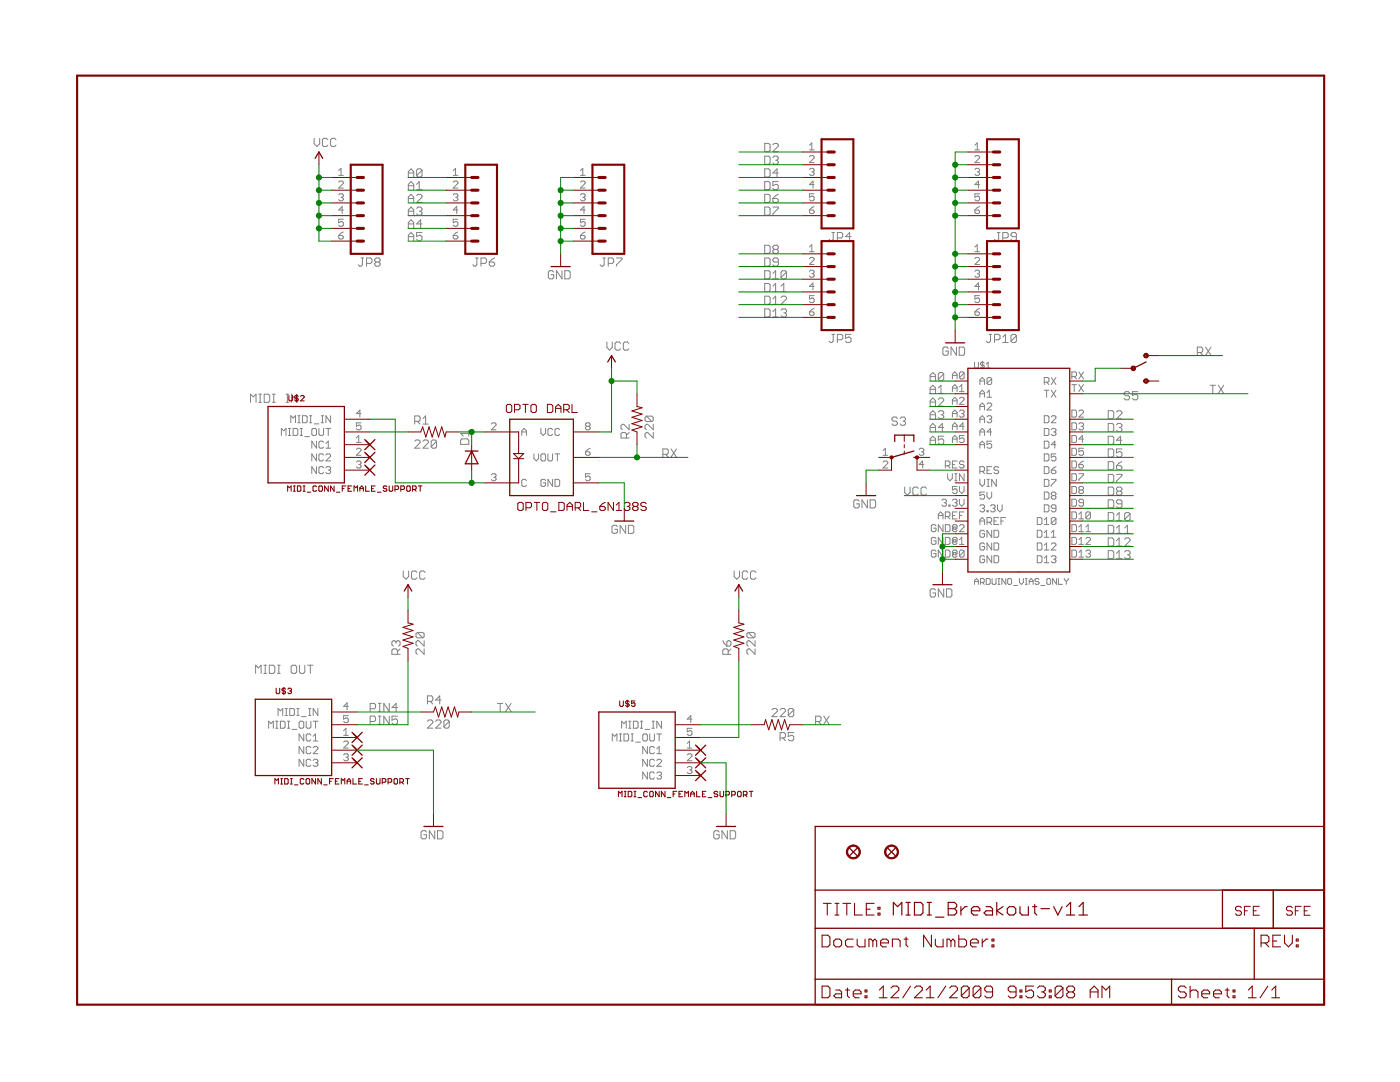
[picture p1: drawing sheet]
<svg xmlns="http://www.w3.org/2000/svg" width="279mm" height="216mm" viewBox="0 0 279 216" stroke-linecap="round" stroke-linejoin="round" font-family="sans-serif">
<g fill="#808080" stroke="#808080" stroke-width=".2">
<path d="M73.9 140.4v1.6z"/>
<path d="M73.9 140.4h.8z"/>
<path d="M74.7 140.4l.3 .2z"/>
<path d="M75 140.6v.6z"/>
<path d="M75 141.2l-.3 .2z"/>
<path d="M73.9 141.4h.8z"/>
<path d="M75.5 142h.6z"/>
<path d="M75.8 140.4v1.6z"/>
<path d="M75.5 140.4h.6z"/>
<path d="M76.6 140.4v1.6z"/>
<path d="M76.6 140.4l1.1 1.6z"/>
<path d="M77.7 140.4v1.6z"/>
<path d="M79.1 140.4v1.6z"/>
<path d="M79.1 140.4l-.9 .8z"/>
<path d="M78.2 141.2h1.1z"/>
<path d="M73.9 142.9v1.6z"/>
<path d="M73.9 142.9h.8z"/>
<path d="M74.7 142.9l.3 .3z"/>
<path d="M75 143.2v.5z"/>
<path d="M75 143.7l-.3 .3z"/>
<path d="M73.9 144h.8z"/>
<path d="M75.5 144.5h.6z"/>
<path d="M75.8 142.9v1.6z"/>
<path d="M75.5 142.9h.6z"/>
<path d="M76.6 142.9v1.6z"/>
<path d="M76.6 142.9l1.1 1.6z"/>
<path d="M77.7 142.9v1.6z"/>
<path d="M78.2 142.9h1.1z"/>
<path d="M78.2 142.9v.8z"/>
<path d="M78.2 143.7l.6-.3z"/>
<path d="M78.8 143.4h.3z"/>
<path d="M79.1 143.4l.2 .3z"/>
<path d="M79.3 143.7v.6z"/>
<path d="M79.3 144.3l-.2 .2z"/>
<path d="M78.5 144.5h.6z"/>
<path d="M78.2 144.3l.3 .2z"/>
<path d="M50 78.7v1.6z"/>
<path d="M50 78.7l.5 .5z"/>
<path d="M50.5 79.2l.6-.5z"/>
<path d="M51.1 78.7v1.6z"/>
<path d="M51.6 80.3h.6z"/>
<path d="M51.9 78.7v1.6z"/>
<path d="M51.6 78.7h.6z"/>
<path d="M52.7 78.7v1.6z"/>
<path d="M52.7 80.3h.9z"/>
<path d="M53.6 80.3l.2-.3z"/>
<path d="M53.8 78.9v1.1z"/>
<path d="M53.6 78.7l.2 .2z"/>
<path d="M52.7 78.7h.9z"/>
<path d="M54.4 80.3h.5z"/>
<path d="M54.6 78.7v1.6z"/>
<path d="M54.4 78.7h.5z"/>
<path d="M57.1 80.3h.5z"/>
<path d="M57.4 78.7v1.6z"/>
<path d="M57.1 78.7h.5z"/>
<path d="M58.2 78.7v1.6z"/>
<path d="M58.2 78.7l1.1 1.6z"/>
<path d="M59.3 78.7v1.6z"/>
<path d="M51 132.7v1.7z"/>
<path d="M51 132.7l.6 .6z"/>
<path d="M51.6 133.3l.5-.6z"/>
<path d="M52.1 132.7v1.7z"/>
<path d="M52.7 134.4h.5z"/>
<path d="M52.9 132.7v1.7z"/>
<path d="M52.7 132.7h.5z"/>
<path d="M53.7 132.7v1.7z"/>
<path d="M53.7 134.4h.9z"/>
<path d="M54.6 134.4l.2-.3z"/>
<path d="M54.8 133v1.1z"/>
<path d="M54.6 132.7l.2 .3z"/>
<path d="M53.7 132.7h.9z"/>
<path d="M55.4 134.4h.5z"/>
<path d="M55.6 132.7v1.7z"/>
<path d="M55.4 132.7h.5z"/>
<path d="M58.4 132.7h.5z"/>
<path d="M58.4 132.7l-.3 .3z"/>
<path d="M58.1 133v1.1z"/>
<path d="M58.1 134.1l.3 .3z"/>
<path d="M58.4 134.4h.5z"/>
<path d="M58.9 134.4l.3-.3z"/>
<path d="M59.2 133v1.1z"/>
<path d="M58.9 132.7l.3 .3z"/>
<path d="M59.8 132.7v1.4z"/>
<path d="M59.8 134.1l.2 .3z"/>
<path d="M60 134.4h.6z"/>
<path d="M60.6 134.4l.2-.3z"/>
<path d="M60.8 132.7v1.4z"/>
<path d="M61.9 132.7v1.7z"/>
<path d="M61.4 132.7h1.1z"/>
<path d="M82.8 89.4h1z"/>
<path d="M83.8 88.3l-1 1.1z"/>
<path d="M83.8 88.1v.2z"/>
<path d="M83.6 87.8l.2 .3z"/>
<path d="M83 87.8h.6z"/>
<path d="M82.8 88.1l.2-.3z"/>
<path d="M84.4 89.4h1.1z"/>
<path d="M85.5 88.3l-1.1 1.1z"/>
<path d="M85.5 88.1v.2z"/>
<path d="M85.2 87.8l.3 .3z"/>
<path d="M84.7 87.8h.5z"/>
<path d="M84.7 87.8l-.3 .3z"/>
<path d="M86 88.1v1.1z"/>
<path d="M86 88.1l.3-.3z"/>
<path d="M86.3 87.8h.5z"/>
<path d="M86.8 87.8l.3 .3z"/>
<path d="M87.1 88.1v1.1z"/>
<path d="M87.1 89.2l-.3 .2z"/>
<path d="M86.3 89.4h.5z"/>
<path d="M86 89.2l.3 .2z"/>
<path d="M87.1 88.1l-1.1 1.1z"/>
<path d="M122.9 104.8l.3 .3z"/>
<path d="M122.4 104.8h.5z"/>
<path d="M122.1 105.1l.3-.3z"/>
<path d="M122.1 105.1v1.1z"/>
<path d="M122.1 106.2l.3 .2z"/>
<path d="M122.4 106.4h.5z"/>
<path d="M122.9 106.4l.3-.2z"/>
<path d="M123.2 105.6v.6z"/>
<path d="M122.7 105.6h.5z"/>
<path d="M123.8 104.8v1.6z"/>
<path d="M123.8 104.8l1.1 1.6z"/>
<path d="M124.9 104.8v1.6z"/>
<path d="M125.4 104.8v1.6z"/>
<path d="M125.4 106.4h.8z"/>
<path d="M126.2 106.4l.3-.2z"/>
<path d="M126.5 105.1v1.1z"/>
<path d="M126.2 104.8l.3 .3z"/>
<path d="M125.4 104.8h.8z"/>
<path d="M130.4 86.3v1.1z"/>
<path d="M129.3 86.3l1.1 1.1z"/>
<path d="M129 86.3h.3z"/>
<path d="M129 86.3l-.3 .3z"/>
<path d="M128.7 86.6v.5z"/>
<path d="M128.7 87.1l.3 .3z"/>
<path d="M130.4 84.7v1z"/>
<path d="M129.3 84.7l1.1 1z"/>
<path d="M129 84.7h.3z"/>
<path d="M129 84.7l-.3 .2z"/>
<path d="M128.7 84.9v.6z"/>
<path d="M128.7 85.5l.3 .2z"/>
<path d="M129 84.1h1.1z"/>
<path d="M128.7 83.8l.3 .3z"/>
<path d="M128.7 83.3v.5z"/>
<path d="M128.7 83.3l.3-.3z"/>
<path d="M129 83h1.1z"/>
<path d="M130.1 83l.3 .3z"/>
<path d="M130.4 83.3v.5z"/>
<path d="M130.1 84.1l.3-.3z"/>
<path d="M129 83l1.1 1.1z"/>
<path d="M121.1 68.2v1.1z"/>
<path d="M121.1 69.3l.6 .6z"/>
<path d="M122.2 69.3l-.5 .6z"/>
<path d="M122.2 68.2v1.1z"/>
<path d="M123.6 68.2l.2 .3z"/>
<path d="M123 68.2h.6z"/>
<path d="M123 68.2l-.3 .3z"/>
<path d="M122.7 68.5v1.1z"/>
<path d="M122.7 69.6l.3 .3z"/>
<path d="M123 69.9h.6z"/>
<path d="M123.6 69.9l.2-.3z"/>
<path d="M125.2 68.2l.3 .3z"/>
<path d="M124.7 68.2h.5z"/>
<path d="M124.7 68.2l-.3 .3z"/>
<path d="M124.4 68.5v1.1z"/>
<path d="M124.4 69.6l.3 .3z"/>
<path d="M124.7 69.9h.5z"/>
<path d="M125.2 69.9l.3-.3z"/>
<path d="M84.6 129.5v1.1z"/>
<path d="M83.6 129.5l1 1.1z"/>
<path d="M83.3 129.5h.3z"/>
<path d="M83.3 129.5l-.3 .3z"/>
<path d="M83 129.8v.5z"/>
<path d="M83 130.3l.3 .3z"/>
<path d="M84.6 127.8v1.1z"/>
<path d="M83.6 127.8l1 1.1z"/>
<path d="M83.3 127.8h.3z"/>
<path d="M83 128.1l.3-.3z"/>
<path d="M83 128.1v.6z"/>
<path d="M83 128.7l.3 .2z"/>
<path d="M83.3 127.3h1.1z"/>
<path d="M83 127l.3 .3z"/>
<path d="M83 126.5v.5z"/>
<path d="M83.3 126.2l-.3 .3z"/>
<path d="M83.3 126.2h1.1z"/>
<path d="M84.4 126.2l.2 .3z"/>
<path d="M84.6 126.5v.5z"/>
<path d="M84.4 127.3l.2-.3z"/>
<path d="M83.3 126.2l1.1 1.1z"/>
<path d="M85.3 145.3h1.1z"/>
<path d="M85.3 145.3l1.1-1.1z"/>
<path d="M86.4 143.9v.3z"/>
<path d="M86.1 143.7l.3 .2z"/>
<path d="M85.6 143.7h.5z"/>
<path d="M85.3 143.9l.3-.2z"/>
<path d="M86.9 145.3h1.1z"/>
<path d="M86.9 145.3l1.1-1.1z"/>
<path d="M88 143.9v.3z"/>
<path d="M87.8 143.7l.2 .2z"/>
<path d="M87.2 143.7h.6z"/>
<path d="M87.2 143.7l-.3 .2z"/>
<path d="M88.6 143.9v1.1z"/>
<path d="M88.6 143.9l.3-.2z"/>
<path d="M88.9 143.7h.5z"/>
<path d="M89.4 143.7l.3 .2z"/>
<path d="M89.7 143.9v1.1z"/>
<path d="M89.7 145l-.3 .3z"/>
<path d="M88.9 145.3h.5z"/>
<path d="M88.6 145l.3 .3z"/>
<path d="M89.7 143.9l-1.1 1.1z"/>
<path d="M80.5 113.9v1.1z"/>
<path d="M80.5 115l.5 .6z"/>
<path d="M81 115.6l.6-.6z"/>
<path d="M81.6 113.9v1.1z"/>
<path d="M82.9 113.9l.3 .3z"/>
<path d="M82.4 113.9h.5z"/>
<path d="M82.4 113.9l-.3 .3z"/>
<path d="M82.1 114.2v1.1z"/>
<path d="M82.1 115.3l.3 .3z"/>
<path d="M82.4 115.6h.5z"/>
<path d="M82.9 115.6l.3-.3z"/>
<path d="M84.6 113.9l.2 .3z"/>
<path d="M84 113.9h.6z"/>
<path d="M84 113.9l-.2 .3z"/>
<path d="M83.8 114.2v1.1z"/>
<path d="M83.8 115.3l.2 .3z"/>
<path d="M84 115.6h.6z"/>
<path d="M84.6 115.6l.2-.3z"/>
<path d="M186.4 117.5l.3 .3z"/>
<path d="M185.9 117.5h.5z"/>
<path d="M185.9 117.5l-.3 .3z"/>
<path d="M185.6 117.8v1.1z"/>
<path d="M185.6 118.9l.3 .2z"/>
<path d="M185.9 119.1h.5z"/>
<path d="M186.4 119.1l.3-.2z"/>
<path d="M186.7 118.3v.6z"/>
<path d="M186.2 118.3h.5z"/>
<path d="M187.3 117.5v1.6z"/>
<path d="M187.3 117.5l1 1.6z"/>
<path d="M188.3 117.5v1.6z"/>
<path d="M188.9 117.5v1.6z"/>
<path d="M188.9 119.1h.8z"/>
<path d="M190 118.9l-.3 .2z"/>
<path d="M190 117.8v1.1z"/>
<path d="M189.7 117.5l.3 .3z"/>
<path d="M188.9 117.5h.8z"/>
<path d="M171.2 99.7l.3 .3z"/>
<path d="M170.6 99.7h.6z"/>
<path d="M170.4 100l.2-.3z"/>
<path d="M170.4 100v1.1z"/>
<path d="M170.4 101.1l.2 .2z"/>
<path d="M170.6 101.3h.6z"/>
<path d="M171.2 101.3l.3-.2z"/>
<path d="M171.5 100.5v.6z"/>
<path d="M170.9 100.5h.6z"/>
<path d="M172 99.7v1.6z"/>
<path d="M172 99.7l1.1 1.6z"/>
<path d="M173.1 99.7v1.6z"/>
<path d="M173.7 99.7v1.6z"/>
<path d="M173.7 101.3h.8z"/>
<path d="M174.5 101.3l.3-.2z"/>
<path d="M174.8 100v1.1z"/>
<path d="M174.5 99.7l.3 .3z"/>
<path d="M173.7 99.7h.8z"/>
<path d="M189 69.3l.3 .2z"/>
<path d="M188.4 69.3h.6z"/>
<path d="M188.4 69.3l-.2 .2z"/>
<path d="M188.2 69.5v1.1z"/>
<path d="M188.2 70.6l.2 .3z"/>
<path d="M188.4 70.9h.6z"/>
<path d="M189 70.9l.3-.3z"/>
<path d="M189.3 70.1v.5z"/>
<path d="M188.7 70.1h.6z"/>
<path d="M189.8 69.3v1.6z"/>
<path d="M189.8 69.3l1.1 1.6z"/>
<path d="M190.9 69.3v1.6z"/>
<path d="M191.4 69.3v1.6z"/>
<path d="M191.4 70.9h.9z"/>
<path d="M192.5 70.6l-.2 .3z"/>
<path d="M192.5 69.5v1.1z"/>
<path d="M192.3 69.3l.2 .2z"/>
<path d="M191.4 69.3h.9z"/>
<path d="M110.2 54l.3 .3z"/>
<path d="M109.7 54h.5z"/>
<path d="M109.7 54l-.3 .3z"/>
<path d="M109.4 54.3v1.1z"/>
<path d="M109.4 55.4l.3 .2z"/>
<path d="M109.7 55.6h.5z"/>
<path d="M110.2 55.6l.3-.2z"/>
<path d="M110.5 54.8v.6z"/>
<path d="M110 54.8h.5z"/>
<path d="M111.1 54v1.6z"/>
<path d="M111.1 54l1.1 1.6z"/>
<path d="M112.2 54v1.6z"/>
<path d="M112.7 54v1.6z"/>
<path d="M112.7 55.6h.8z"/>
<path d="M113.8 55.4l-.3 .2z"/>
<path d="M113.8 54.3v1.1z"/>
<path d="M113.5 54l.3 .3z"/>
<path d="M112.7 54h.8z"/>
<path d="M62.7 27.6v1.1z"/>
<path d="M62.7 28.7l.5 .5z"/>
<path d="M63.2 29.2l.6-.5z"/>
<path d="M63.8 27.6v1.1z"/>
<path d="M65.2 27.6l.2 .3z"/>
<path d="M64.6 27.6h.6z"/>
<path d="M64.6 27.6l-.3 .3z"/>
<path d="M64.3 27.9v1.1z"/>
<path d="M64.3 29l.3 .2z"/>
<path d="M64.6 29.2h.6z"/>
<path d="M65.2 29.2l.2-.2z"/>
<path d="M66.8 27.6l.3 .3z"/>
<path d="M66.3 27.6h.5z"/>
<path d="M66.3 27.6l-.3 .3z"/>
<path d="M66 27.9v1.1z"/>
<path d="M66 29l.3 .2z"/>
<path d="M66.3 29.2h.5z"/>
<path d="M66.8 29.2l.3-.2z"/>
<path d="M84.9 165.8l.2 .2z"/>
<path d="M84.3 165.8h.6z"/>
<path d="M84.3 165.8l-.3 .2z"/>
<path d="M84 166v1.1z"/>
<path d="M84 167.1l.3 .3z"/>
<path d="M84.3 167.4h.6z"/>
<path d="M85.1 167.1l-.2 .3z"/>
<path d="M85.1 166.6v.5z"/>
<path d="M84.6 166.6h.5z"/>
<path d="M85.7 165.8v1.6z"/>
<path d="M85.7 165.8l1.1 1.6z"/>
<path d="M86.8 165.8v1.6z"/>
<path d="M87.3 165.8v1.6z"/>
<path d="M87.3 167.4h.8z"/>
<path d="M88.4 167.1l-.3 .3z"/>
<path d="M88.4 166v1.1z"/>
<path d="M88.1 165.8l.3 .2z"/>
<path d="M87.3 165.8h.8z"/>
<path d="M154.1 143h1z"/>
<path d="M154.1 143l1-1.1z"/>
<path d="M155.1 141.6v.3z"/>
<path d="M154.9 141.4l.2 .2z"/>
<path d="M154.3 141.4h.6z"/>
<path d="M154.3 141.4l-.2 .2z"/>
<path d="M155.7 143h1.1z"/>
<path d="M155.7 143l1.1-1.1z"/>
<path d="M156.8 141.6v.3z"/>
<path d="M156.5 141.4l.3 .2z"/>
<path d="M156 141.4h.5z"/>
<path d="M156 141.4l-.3 .2z"/>
<path d="M157.3 141.6v1.1z"/>
<path d="M157.6 141.4l-.3 .2z"/>
<path d="M157.6 141.4h.5z"/>
<path d="M158.1 141.4l.3 .2z"/>
<path d="M158.4 141.6v1.1z"/>
<path d="M158.4 142.7l-.3 .3z"/>
<path d="M157.6 143h.5z"/>
<path d="M157.3 142.7l.3 .3z"/>
<path d="M157.3 142.7l1.1-1.1z"/>
<path d="M150.7 129.5v1.1z"/>
<path d="M149.6 129.5l1.1 1.1z"/>
<path d="M149.3 129.5h.3z"/>
<path d="M149.3 129.5l-.2 .3z"/>
<path d="M149.1 129.8v.5z"/>
<path d="M149.1 130.3l.2 .3z"/>
<path d="M150.7 127.8v1.1z"/>
<path d="M149.6 127.8l1.1 1.1z"/>
<path d="M149.3 127.8h.3z"/>
<path d="M149.1 128.1l.2-.3z"/>
<path d="M149.1 128.1v.6z"/>
<path d="M149.1 128.7l.2 .2z"/>
<path d="M149.3 127.3h1.1z"/>
<path d="M149.1 127l.2 .3z"/>
<path d="M149.1 126.5v.5z"/>
<path d="M149.3 126.2l-.2 .3z"/>
<path d="M149.3 126.2h1.1z"/>
<path d="M150.4 126.2l.3 .3z"/>
<path d="M150.7 126.5v.5z"/>
<path d="M150.4 127.3l.3-.3z"/>
<path d="M149.3 126.2l1.1 1.1z"/>
<path d="M146.5 113.9v1.1z"/>
<path d="M146.5 115l.5 .6z"/>
<path d="M147 115.6l.6-.6z"/>
<path d="M147.6 113.9v1.1z"/>
<path d="M149 113.9l.2 .3z"/>
<path d="M148.4 113.9h.6z"/>
<path d="M148.4 113.9l-.3 .3z"/>
<path d="M148.1 114.2v1.1z"/>
<path d="M148.1 115.3l.3 .3z"/>
<path d="M148.4 115.6h.6z"/>
<path d="M149.2 115.3l-.2 .3z"/>
<path d="M150.6 113.9l.3 .3z"/>
<path d="M150.1 113.9h.5z"/>
<path d="M150.1 113.9l-.3 .3z"/>
<path d="M149.8 114.2v1.1z"/>
<path d="M149.8 115.3l.3 .3z"/>
<path d="M150.1 115.6h.5z"/>
<path d="M150.6 115.6l.3-.3z"/>
<path d="M143.3 165.8l.2 .2z"/>
<path d="M142.7 165.8h.6z"/>
<path d="M142.7 165.8l-.2 .2z"/>
<path d="M142.5 166v1.1z"/>
<path d="M142.5 167.1l.2 .3z"/>
<path d="M142.7 167.4h.6z"/>
<path d="M143.3 167.4l.2-.3z"/>
<path d="M143.5 166.6v.5z"/>
<path d="M143 166.6h.5z"/>
<path d="M144.1 165.8v1.6z"/>
<path d="M144.1 165.8l1.1 1.6z"/>
<path d="M145.2 165.8v1.6z"/>
<path d="M145.7 165.8v1.6z"/>
<path d="M145.7 167.4h.8z"/>
<path d="M146.5 167.4l.3-.3z"/>
<path d="M146.8 166v1.1z"/>
<path d="M146.5 165.8l.3 .2z"/>
<path d="M145.7 165.8h.8z"/>
<path d="M194.5 115.8v.8z"/>
<path d="M194.5 115.8l.4-.4z"/>
<path d="M194.9 115.4l.4 .4z"/>
<path d="M195.3 115.8v.8z"/>
<path d="M194.5 116h.8z"/>
<path d="M195.7 115.4v1.2z"/>
<path d="M195.7 115.4h.5z"/>
<path d="M196.2 115.4l.2 .2z"/>
<path d="M196.4 115.6v.4z"/>
<path d="M196.4 116l-.2 .2z"/>
<path d="M195.7 116.2h.5z"/>
<path d="M196 116.2l.4 .4z"/>
<path d="M196.8 115.4v1.2z"/>
<path d="M196.8 116.6h.6z"/>
<path d="M197.4 116.6l.2-.2z"/>
<path d="M197.6 115.6v.8z"/>
<path d="M197.4 115.4l.2 .2z"/>
<path d="M196.8 115.4h.6z"/>
<path d="M198 115.4v1z"/>
<path d="M198 116.4l.2 .2z"/>
<path d="M198.2 116.6h.4z"/>
<path d="M198.6 116.6l.2-.2z"/>
<path d="M198.8 115.4v1z"/>
<path d="M199.2 116.6h.4z"/>
<path d="M199.3 115.4v1.2z"/>
<path d="M199.2 115.4h.4z"/>
<path d="M199.9 115.4v1.2z"/>
<path d="M199.9 115.4l.8 1.2z"/>
<path d="M200.7 115.4v1.2z"/>
<path d="M201.3 115.4h.4z"/>
<path d="M201.1 115.6l.2-.2z"/>
<path d="M201.1 115.6v.8z"/>
<path d="M201.1 116.4l.2 .2z"/>
<path d="M201.3 116.6h.4z"/>
<path d="M201.7 116.6l.2-.2z"/>
<path d="M201.9 115.6v.8z"/>
<path d="M201.7 115.4l.2 .2z"/>
<path d="M202.3 116.8h.8z"/>
<path d="M203.5 115.4v.8z"/>
<path d="M203.5 116.2l.3 .4z"/>
<path d="M203.8 116.6l.4-.4z"/>
<path d="M204.2 115.4v.8z"/>
<path d="M204.6 116.6h.4z"/>
<path d="M204.8 115.4v1.2z"/>
<path d="M204.6 115.4h.4z"/>
<path d="M205.4 115.8v.8z"/>
<path d="M205.8 115.4l-.4 .4z"/>
<path d="M205.8 115.4l.4 .4z"/>
<path d="M206.2 115.8v.8z"/>
<path d="M205.4 116h.8z"/>
<path d="M207.2 115.4l.1 .2z"/>
<path d="M206.8 115.4h.4z"/>
<path d="M206.8 115.4l-.2 .2z"/>
<path d="M206.6 115.6v.2z"/>
<path d="M206.6 115.8l.2 .2z"/>
<path d="M206.8 116h.4z"/>
<path d="M207.2 116l.1 .2z"/>
<path d="M207.3 116.2v.2z"/>
<path d="M207.3 116.4l-.1 .2z"/>
<path d="M206.8 116.6h.4z"/>
<path d="M206.6 116.4l.2 .2z"/>
<path d="M207.7 116.8h.8z"/>
<path d="M209.1 115.4h.4z"/>
<path d="M209.1 115.4l-.2 .2z"/>
<path d="M208.9 115.6v.8z"/>
<path d="M208.9 116.4l.2 .2z"/>
<path d="M209.1 116.6h.4z"/>
<path d="M209.7 116.4l-.2 .2z"/>
<path d="M209.7 115.6v.8z"/>
<path d="M209.5 115.4l.2 .2z"/>
<path d="M210.1 115.4v1.2z"/>
<path d="M210.1 115.4l.8 1.2z"/>
<path d="M210.9 115.4v1.2z"/>
<path d="M211.2 115.4v1.2z"/>
<path d="M211.2 116.6h.8z"/>
<path d="M212.4 115.4v.2z"/>
<path d="M212.4 115.6l.4 .4z"/>
<path d="M213.2 115.6l-.4 .4z"/>
<path d="M213.2 115.4v.2z"/>
<path d="M212.8 116v.6z"/>
<path d="M91.9 88.7h1.7z"/>
<path d="M93.6 87.8v.9z"/>
<path d="M93.3 87.6l.3 .2z"/>
<path d="M92.2 87.6h1.1z"/>
<path d="M92.2 87.6l-.3 .2z"/>
<path d="M91.9 87.8v.9z"/>
<path d="M91.9 86.5l.6 .5z"/>
<path d="M91.9 86.5h1.7z"/>
<path d="M93.6 85.9v1.1z"/>
<path d="M82.8 83v1.6z"/>
<path d="M82.8 83h.8z"/>
<path d="M83.6 83l.2 .3z"/>
<path d="M83.8 83.3v.5z"/>
<path d="M83.8 83.8l-.2 .3z"/>
<path d="M82.8 84.1h.8z"/>
<path d="M83.3 84.1l.5 .5z"/>
<path d="M84.9 83l-.5 .5z"/>
<path d="M84.9 83v1.6z"/>
<path d="M84.4 84.6h1.1z"/>
<path d="M123.9 87.4h1.7z"/>
<path d="M123.9 86.6v.8z"/>
<path d="M123.9 86.6l.3-.3z"/>
<path d="M124.2 86.3h.5z"/>
<path d="M124.7 86.3l.3 .3z"/>
<path d="M125 86.6v.8z"/>
<path d="M125 86.8l.6-.5z"/>
<path d="M125.6 84.7v1z"/>
<path d="M124.5 84.7l1.1 1z"/>
<path d="M124.2 84.7h.3z"/>
<path d="M124.2 84.7l-.3 .2z"/>
<path d="M123.9 84.9v.6z"/>
<path d="M123.9 85.5l.3 .2z"/>
<path d="M78.2 130.6h1.6z"/>
<path d="M78.2 129.8v.8z"/>
<path d="M78.2 129.8l.3-.3z"/>
<path d="M78.5 129.5h.5z"/>
<path d="M79 129.5l.3 .3z"/>
<path d="M79.3 129.8v.8z"/>
<path d="M79.8 129.5l-.5 .5z"/>
<path d="M78.2 128.7l.3 .2z"/>
<path d="M78.2 128.1v.6z"/>
<path d="M78.2 128.1l.3-.3z"/>
<path d="M78.5 127.8h.3z"/>
<path d="M78.8 127.8l.2 .3z"/>
<path d="M79 128.1v.3z"/>
<path d="M79 128.1l.3-.3z"/>
<path d="M79.3 127.8h.3z"/>
<path d="M79.6 127.8l.2 .3z"/>
<path d="M79.8 128.1v.6z"/>
<path d="M79.8 128.7l-.2 .2z"/>
<path d="M85.3 138.9v1.6z"/>
<path d="M85.3 138.9h.8z"/>
<path d="M86.1 138.9l.3 .2z"/>
<path d="M86.4 139.1v.6z"/>
<path d="M86.4 139.7l-.3 .3z"/>
<path d="M85.3 140h.8z"/>
<path d="M85.9 140l.5 .5z"/>
<path d="M87.8 138.9v1.6z"/>
<path d="M87.8 138.9l-.9 .8z"/>
<path d="M86.9 139.7h1.1z"/>
<path d="M176.2 89.9l.5-.4z"/>
<path d="M176.7 89.5v1.3z"/>
<path d="M176.2 90.8h1z"/>
<path d="M183.4 89.7l.3-.2z"/>
<path d="M183.7 89.5h.4z"/>
<path d="M184.1 89.5l.3 .2z"/>
<path d="M184.4 89.7v.2z"/>
<path d="M184.4 89.9l-.3 .2z"/>
<path d="M183.9 90.1h.2z"/>
<path d="M184.1 90.1l.3 .3z"/>
<path d="M184.4 90.4v.2z"/>
<path d="M184.4 90.6l-.3 .2z"/>
<path d="M183.7 90.8h.4z"/>
<path d="M183.4 90.6l.3 .2z"/>
<path d="M184.1 92v1.4z"/>
<path d="M183.4 92.7l.7-.7z"/>
<path d="M183.4 92.7h1z"/>
<path d="M176.2 93.4h1z"/>
<path d="M176.2 93.4l1-.9z"/>
<path d="M177.2 92.2v.3z"/>
<path d="M176.9 92l.3 .2z"/>
<path d="M176.5 92h.4z"/>
<path d="M176.5 92l-.3 .2z"/>
<path d="M178.8 83.2l.3 .3z"/>
<path d="M178.3 83.2h.5z"/>
<path d="M178.3 83.2l-.3 .3z"/>
<path d="M178 83.5v.3z"/>
<path d="M178 83.8l.3 .2z"/>
<path d="M178.3 84h.5z"/>
<path d="M178.8 84l.3 .3z"/>
<path d="M179.1 84.3v.3z"/>
<path d="M179.1 84.6l-.3 .3z"/>
<path d="M178.3 84.9h.5z"/>
<path d="M178 84.6l.3 .3z"/>
<path d="M179.6 83.5l.3-.3z"/>
<path d="M179.9 83.2h.5z"/>
<path d="M180.4 83.2l.3 .3z"/>
<path d="M180.7 83.5v.3z"/>
<path d="M180.7 83.8l-.3 .2z"/>
<path d="M180.2 84h.2z"/>
<path d="M180.4 84l.3 .3z"/>
<path d="M180.7 84.3v.3z"/>
<path d="M180.7 84.6l-.3 .3z"/>
<path d="M179.9 84.9h.5z"/>
<path d="M179.6 84.6l.3 .3z"/>
<path d="M62.2 93.1v1.4z"/>
<path d="M62.2 93.1l1 1.4z"/>
<path d="M63.2 93.1v1.4z"/>
<path d="M64.3 93.1l.3 .2z"/>
<path d="M63.9 93.1h.4z"/>
<path d="M63.9 93.1l-.3 .2z"/>
<path d="M63.6 93.3v1z"/>
<path d="M63.6 94.3l.3 .2z"/>
<path d="M63.9 94.5h.4z"/>
<path d="M64.3 94.5l.3-.2z"/>
<path d="M65 93.3l.3-.2z"/>
<path d="M65.3 93.1h.4z"/>
<path d="M65.7 93.1l.3 .2z"/>
<path d="M66 93.3v.3z"/>
<path d="M66 93.6l-.3 .2z"/>
<path d="M65.5 93.8h.2z"/>
<path d="M65.7 93.8l.3 .2z"/>
<path d="M66 94v.3z"/>
<path d="M66 94.3l-.3 .2z"/>
<path d="M65.3 94.5h.4z"/>
<path d="M65 94.3l.3 .2z"/>
<path d="M71.1 92.2l.3-.2z"/>
<path d="M71.4 92h.4z"/>
<path d="M71.8 92l.3 .2z"/>
<path d="M72.1 92.2v.3z"/>
<path d="M72.1 92.5l-.3 .2z"/>
<path d="M71.6 92.7h.2z"/>
<path d="M71.8 92.7l.3 .2z"/>
<path d="M72.1 92.9v.3z"/>
<path d="M72.1 93.2l-.3 .2z"/>
<path d="M71.4 93.4h.4z"/>
<path d="M71.1 93.2l.3 .2z"/>
<path d="M62.2 90.6v1.4z"/>
<path d="M62.2 90.6l1 1.4z"/>
<path d="M63.2 90.6v1.4z"/>
<path d="M64.3 90.6l.3 .2z"/>
<path d="M63.9 90.6h.4z"/>
<path d="M63.9 90.6l-.3 .2z"/>
<path d="M63.6 90.8v.9z"/>
<path d="M63.6 91.7l.3 .3z"/>
<path d="M63.9 92h.4z"/>
<path d="M64.3 92l.3-.3z"/>
<path d="M65 92h1z"/>
<path d="M65 92l1-1z"/>
<path d="M66 90.8v.2z"/>
<path d="M65.7 90.6l.3 .2z"/>
<path d="M65.3 90.6h.4z"/>
<path d="M65.3 90.6l-.3 .2z"/>
<path d="M71.1 90.8h1z"/>
<path d="M71.1 90.8l1-.9z"/>
<path d="M72.1 89.7v.2z"/>
<path d="M71.8 89.5l.3 .2z"/>
<path d="M71.4 89.5h.4z"/>
<path d="M71.4 89.5l-.3 .2z"/>
<path d="M62.2 88v1.4z"/>
<path d="M62.2 88l1 1.4z"/>
<path d="M63.2 88v1.4z"/>
<path d="M64.3 88l.3 .3z"/>
<path d="M63.9 88h.4z"/>
<path d="M63.9 88l-.3 .3z"/>
<path d="M63.6 88.3v.9z"/>
<path d="M63.6 89.2l.3 .2z"/>
<path d="M63.9 89.4h.4z"/>
<path d="M64.3 89.4l.3-.2z"/>
<path d="M65 88.5l.5-.5z"/>
<path d="M65.5 88v1.4z"/>
<path d="M65 89.4h1z"/>
<path d="M71.1 87.4l.5-.5z"/>
<path d="M71.6 86.9v1.4z"/>
<path d="M71.1 88.3h1z"/>
<path d="M56.2 85.5v1.4z"/>
<path d="M56.2 85.5l.4 .5z"/>
<path d="M56.6 86l.5-.5z"/>
<path d="M57.1 85.5v1.4z"/>
<path d="M57.6 86.9h.4z"/>
<path d="M57.8 85.5v1.4z"/>
<path d="M57.6 85.5h.4z"/>
<path d="M58.5 85.5v1.4z"/>
<path d="M58.5 86.9h.7z"/>
<path d="M59.2 86.9l.2-.2z"/>
<path d="M59.4 85.7v1z"/>
<path d="M59.2 85.5l.2 .2z"/>
<path d="M58.5 85.5h.7z"/>
<path d="M59.9 86.9h.5z"/>
<path d="M60.1 85.5v1.4z"/>
<path d="M59.9 85.5h.5z"/>
<path d="M60.8 87.1h1z"/>
<path d="M62.5 85.5h.4z"/>
<path d="M62.5 85.5l-.3 .2z"/>
<path d="M62.2 85.7v1z"/>
<path d="M62.2 86.7l.3 .2z"/>
<path d="M62.5 86.9h.4z"/>
<path d="M62.9 86.9l.3-.2z"/>
<path d="M63.2 85.7v1z"/>
<path d="M62.9 85.5l.3 .2z"/>
<path d="M63.6 85.5v1.2z"/>
<path d="M63.6 86.7l.3 .2z"/>
<path d="M63.9 86.9h.4z"/>
<path d="M64.3 86.9l.3-.2z"/>
<path d="M64.6 85.5v1.2z"/>
<path d="M65.5 85.5v1.4z"/>
<path d="M65 85.5h1z"/>
<path d="M71.1 84.4h1z"/>
<path d="M71.1 84.4v.7z"/>
<path d="M71.1 85.1l.5-.3z"/>
<path d="M71.6 84.8h.2z"/>
<path d="M71.8 84.8l.3 .3z"/>
<path d="M72.1 85.1v.4z"/>
<path d="M72.1 85.5l-.3 .3z"/>
<path d="M71.4 85.8h.4z"/>
<path d="M71.1 85.5l.3 .3z"/>
<path d="M58 83v1.3z"/>
<path d="M58 83l.5 .4z"/>
<path d="M58.5 83.4l.5-.4z"/>
<path d="M59 83v1.3z"/>
<path d="M59.4 84.3h.5z"/>
<path d="M59.7 83v1.3z"/>
<path d="M59.4 83h.5z"/>
<path d="M60.4 83v1.3z"/>
<path d="M60.4 84.3h.7z"/>
<path d="M61.1 84.3l.2-.2z"/>
<path d="M61.3 83.2v.9z"/>
<path d="M61.1 83l.2 .2z"/>
<path d="M60.4 83h.7z"/>
<path d="M61.8 84.3h.4z"/>
<path d="M62 83v1.3z"/>
<path d="M61.8 83h.4z"/>
<path d="M62.7 84.6h.9z"/>
<path d="M64.1 84.3h.5z"/>
<path d="M64.3 83v1.3z"/>
<path d="M64.1 83h.5z"/>
<path d="M65 83v1.3z"/>
<path d="M65 83l1 1.3z"/>
<path d="M66 83v1.3z"/>
<path d="M71.8 81.8v1.4z"/>
<path d="M71.8 81.8l-.7 .7z"/>
<path d="M71.1 82.5h1z"/>
<path d="M59.7 151.5v1.4z"/>
<path d="M59.7 151.5l.9 1.4z"/>
<path d="M60.6 151.5v1.4z"/>
<path d="M61.8 151.5l.2 .2z"/>
<path d="M61.3 151.5h.5z"/>
<path d="M61.3 151.5l-.2 .2z"/>
<path d="M61.1 151.7v1z"/>
<path d="M61.1 152.7l.2 .2z"/>
<path d="M61.3 152.9h.5z"/>
<path d="M61.8 152.9l.2-.2z"/>
<path d="M62.7 151.5l-.2 .2z"/>
<path d="M62.7 151.5h.5z"/>
<path d="M63.2 151.5l.2 .2z"/>
<path d="M63.4 151.7v.3z"/>
<path d="M63.4 152l-.2 .2z"/>
<path d="M63 152.2h.2z"/>
<path d="M63.2 152.2l.2 .2z"/>
<path d="M63.4 152.4v.3z"/>
<path d="M63.4 152.7l-.2 .2z"/>
<path d="M62.7 152.9h.5z"/>
<path d="M62.5 152.7l.2 .2z"/>
<path d="M68.8 150.4l-.2 .2z"/>
<path d="M68.8 150.4h.5z"/>
<path d="M69.3 150.4l.2 .2z"/>
<path d="M69.5 150.6v.3z"/>
<path d="M69.5 150.9l-.2 .2z"/>
<path d="M69 151.1h.3z"/>
<path d="M69.3 151.1l.2 .2z"/>
<path d="M69.5 151.3v.3z"/>
<path d="M69.3 151.8l.2-.2z"/>
<path d="M68.8 151.8h.5z"/>
<path d="M68.6 151.6l.2 .2z"/>
<path d="M59.7 149v1.4z"/>
<path d="M59.7 149l.9 1.4z"/>
<path d="M60.6 149v1.4z"/>
<path d="M61.8 149l.2 .2z"/>
<path d="M61.3 149h.5z"/>
<path d="M61.3 149l-.2 .2z"/>
<path d="M61.1 149.2v1z"/>
<path d="M61.1 150.2l.2 .2z"/>
<path d="M61.3 150.4h.5z"/>
<path d="M61.8 150.4l.2-.2z"/>
<path d="M62.5 150.4h.9z"/>
<path d="M63.4 149.4l-.9 1z"/>
<path d="M63.4 149.2v.2z"/>
<path d="M63.2 149l.2 .2z"/>
<path d="M62.7 149h.5z"/>
<path d="M62.7 149l-.2 .2z"/>
<path d="M68.6 149.3h.9z"/>
<path d="M68.6 149.3l.9-1z"/>
<path d="M69.5 148.1v.2z"/>
<path d="M69.3 147.9l.2 .2z"/>
<path d="M68.8 147.9h.5z"/>
<path d="M68.8 147.9l-.2 .2z"/>
<path d="M59.7 146.5v1.3z"/>
<path d="M59.7 146.5l.9 1.3z"/>
<path d="M60.6 146.5v1.3z"/>
<path d="M61.8 146.5l.2 .2z"/>
<path d="M61.3 146.5h.5z"/>
<path d="M61.3 146.5l-.2 .2z"/>
<path d="M61.1 146.7v.9z"/>
<path d="M61.1 147.6l.2 .2z"/>
<path d="M61.3 147.8h.5z"/>
<path d="M61.8 147.8l.2-.2z"/>
<path d="M63 146.5l-.5 .4z"/>
<path d="M63 146.5v1.3z"/>
<path d="M62.5 147.8h.9z"/>
<path d="M68.6 145.8l.4-.5z"/>
<path d="M69 145.3v1.4z"/>
<path d="M68.6 146.7h.9z"/>
<path d="M53.6 143.9v1.4z"/>
<path d="M53.6 143.9l.5 .5z"/>
<path d="M54.1 144.4l.4-.5z"/>
<path d="M54.5 143.9v1.4z"/>
<path d="M55 145.3h.5z"/>
<path d="M55.2 143.9v1.4z"/>
<path d="M55 143.9h.5z"/>
<path d="M56 143.9v1.4z"/>
<path d="M56 145.3h.7z"/>
<path d="M56.7 145.3l.2-.2z"/>
<path d="M56.9 144.1v1z"/>
<path d="M56.7 143.9l.2 .2z"/>
<path d="M56 143.9h.7z"/>
<path d="M57.4 145.3h.4z"/>
<path d="M57.6 143.9v1.4z"/>
<path d="M57.4 143.9h.4z"/>
<path d="M58.3 145.5h.9z"/>
<path d="M59.9 143.9h.5z"/>
<path d="M59.9 143.9l-.2 .2z"/>
<path d="M59.7 144.1v1z"/>
<path d="M59.7 145.1l.2 .2z"/>
<path d="M59.9 145.3h.5z"/>
<path d="M60.4 145.3l.2-.2z"/>
<path d="M60.6 144.1v1z"/>
<path d="M60.4 143.9l.2 .2z"/>
<path d="M61.1 143.9v1.2z"/>
<path d="M61.1 145.1l.2 .2z"/>
<path d="M61.3 145.3h.5z"/>
<path d="M61.8 145.3l.2-.2z"/>
<path d="M62 143.9v1.2z"/>
<path d="M63 143.9v1.4z"/>
<path d="M62.5 143.9h.9z"/>
<path d="M68.6 142.8h.9z"/>
<path d="M68.6 142.8v.7z"/>
<path d="M68.6 143.5l.4-.2z"/>
<path d="M69 143.3h.3z"/>
<path d="M69.3 143.3l.2 .2z"/>
<path d="M69.5 143.5v.5z"/>
<path d="M69.3 144.2l.2-.2z"/>
<path d="M68.8 144.2h.5z"/>
<path d="M68.6 144l.2 .2z"/>
<path d="M55.5 141.4v1.4z"/>
<path d="M55.5 141.4l.5 .4z"/>
<path d="M56 141.8l.4-.4z"/>
<path d="M56.4 141.4v1.4z"/>
<path d="M56.9 142.8h.5z"/>
<path d="M57.1 141.4v1.4z"/>
<path d="M56.9 141.4h.5z"/>
<path d="M57.8 141.4v1.4z"/>
<path d="M57.8 142.8h.7z"/>
<path d="M58.5 142.8l.3-.3z"/>
<path d="M58.8 141.6v.9z"/>
<path d="M58.5 141.4l.3 .2z"/>
<path d="M57.8 141.4h.7z"/>
<path d="M59.2 142.8h.5z"/>
<path d="M59.5 141.4v1.4z"/>
<path d="M59.2 141.4h.5z"/>
<path d="M60.2 143h.9z"/>
<path d="M61.6 142.8h.4z"/>
<path d="M61.8 141.4v1.4z"/>
<path d="M61.6 141.4h.4z"/>
<path d="M62.5 141.4v1.4z"/>
<path d="M62.5 141.4l.9 1.4z"/>
<path d="M63.4 141.4v1.4z"/>
<path d="M69.3 140.3v1.3z"/>
<path d="M69.3 140.3l-.7 .6z"/>
<path d="M68.6 140.9h.9z"/>
<path d="M104.8 95.7l.3 .2z"/>
<path d="M104.4 95.7h.4z"/>
<path d="M104.4 95.7l-.3 .2z"/>
<path d="M104.1 95.9v.9z"/>
<path d="M104.1 96.8l.3 .2z"/>
<path d="M104.4 97h.4z"/>
<path d="M104.8 97l.3-.2z"/>
<path d="M98.1 94.8l.2-.3z"/>
<path d="M98.3 94.5h.5z"/>
<path d="M98.8 94.5l.2 .3z"/>
<path d="M99 94.8v.2z"/>
<path d="M99 95l-.2 .2z"/>
<path d="M98.5 95.2h.3z"/>
<path d="M98.8 95.2l.2 .3z"/>
<path d="M99 95.5v.2z"/>
<path d="M99 95.7l-.2 .2z"/>
<path d="M98.3 95.9h.5z"/>
<path d="M98.1 95.7l.2 .2z"/>
<path d="M104.1 86v.9z"/>
<path d="M104.1 86l.5-.5z"/>
<path d="M104.6 85.5l.5 .5z"/>
<path d="M105.1 86v.9z"/>
<path d="M104.1 86.2h1z"/>
<path d="M98.1 85.8h.9z"/>
<path d="M98.1 85.8l.9-1z"/>
<path d="M99 84.6v.2z"/>
<path d="M98.8 84.4l.2 .2z"/>
<path d="M98.3 84.4h.5z"/>
<path d="M98.3 84.4l-.2 .2z"/>
<path d="M107.9 85.5v.9z"/>
<path d="M107.9 86.4l.5 .5z"/>
<path d="M108.4 86.9l.5-.5z"/>
<path d="M108.9 85.5v.9z"/>
<path d="M110 85.5l.3 .2z"/>
<path d="M109.6 85.5h.4z"/>
<path d="M109.6 85.5l-.3 .2z"/>
<path d="M109.3 85.7v1z"/>
<path d="M109.3 86.7l.3 .2z"/>
<path d="M109.6 86.9h.4z"/>
<path d="M110 86.9l.3-.2z"/>
<path d="M111.5 85.5l.2 .2z"/>
<path d="M111 85.5h.5z"/>
<path d="M111 85.5l-.2 .2z"/>
<path d="M110.8 85.7v1z"/>
<path d="M110.8 86.7l.2 .2z"/>
<path d="M111 86.9h.5z"/>
<path d="M111.5 86.9l.2-.2z"/>
<path d="M116.8 84.6l.3-.2z"/>
<path d="M117.1 84.4h.4z"/>
<path d="M117.5 84.4l.3 .2z"/>
<path d="M117.8 84.6v.2z"/>
<path d="M117.8 84.8l-.3 .3z"/>
<path d="M117.5 85.1l.3 .2z"/>
<path d="M117.8 85.3v.2z"/>
<path d="M117.8 85.5l-.3 .3z"/>
<path d="M117.1 85.8h.4z"/>
<path d="M116.8 85.5l.3 .3z"/>
<path d="M116.8 85.3v.2z"/>
<path d="M116.8 85.3l.3-.2z"/>
<path d="M116.8 84.8l.3 .3z"/>
<path d="M116.8 84.6v.2z"/>
<path d="M117.1 85.1h.4z"/>
<path d="M106.6 90.6v.9z"/>
<path d="M106.6 91.5l.4 .5z"/>
<path d="M107 92l.5-.5z"/>
<path d="M107.5 90.6v.9z"/>
<path d="M108.2 90.6h.4z"/>
<path d="M108.2 90.6l-.3 .2z"/>
<path d="M107.9 90.8v.9z"/>
<path d="M107.9 91.7l.3 .3z"/>
<path d="M108.2 92h.4z"/>
<path d="M108.6 92l.3-.3z"/>
<path d="M108.9 90.8v.9z"/>
<path d="M108.6 90.6l.3 .2z"/>
<path d="M109.3 90.6v1.1z"/>
<path d="M109.3 91.7l.3 .3z"/>
<path d="M109.6 92h.4z"/>
<path d="M110 92l.3-.3z"/>
<path d="M110.3 90.6v1.1z"/>
<path d="M111.2 90.6v1.4z"/>
<path d="M110.8 90.6h.9z"/>
<path d="M117.3 89.7l.5-.2z"/>
<path d="M117.3 89.7l-.5 .4z"/>
<path d="M116.8 90.1v.5z"/>
<path d="M116.8 90.6l.3 .2z"/>
<path d="M117.1 90.8h.4z"/>
<path d="M117.5 90.8l.3-.2z"/>
<path d="M117.8 90.4v.2z"/>
<path d="M117.5 90.1l.3 .3z"/>
<path d="M116.8 90.1h.7z"/>
<path d="M108.6 95.7l.3 .2z"/>
<path d="M108.2 95.7h.4z"/>
<path d="M108.2 95.7l-.3 .2z"/>
<path d="M107.9 95.9v.9z"/>
<path d="M107.9 96.8l.3 .2z"/>
<path d="M108.2 97h.4z"/>
<path d="M108.6 97l.3-.2z"/>
<path d="M108.9 96.4v.4z"/>
<path d="M108.4 96.4h.5z"/>
<path d="M109.3 95.7v1.3z"/>
<path d="M109.3 95.7l1 1.3z"/>
<path d="M110.3 95.7v1.3z"/>
<path d="M110.8 95.7v1.3z"/>
<path d="M110.8 97h.7z"/>
<path d="M111.5 97l.2-.2z"/>
<path d="M111.7 95.9v.9z"/>
<path d="M111.5 95.7l.2 .2z"/>
<path d="M110.8 95.7h.7z"/>
<path d="M116.8 94.5h1z"/>
<path d="M116.8 94.5v.7z"/>
<path d="M116.8 95.2l.5-.2z"/>
<path d="M117.3 95h.2z"/>
<path d="M117.5 95l.3 .2z"/>
<path d="M117.8 95.2v.5z"/>
<path d="M117.8 95.7l-.3 .2z"/>
<path d="M117.1 95.9h.4z"/>
<path d="M116.8 95.7l.3 .2z"/>
<path d="M225.2 78.1l.2 .3z"/>
<path d="M224.6 78.1h.6z"/>
<path d="M224.6 78.1l-.3 .3z"/>
<path d="M224.3 78.4v.3z"/>
<path d="M224.3 78.7l.3 .3z"/>
<path d="M224.6 79h.6z"/>
<path d="M225.2 79l.2 .2z"/>
<path d="M225.4 79.2v.3z"/>
<path d="M225.4 79.5l-.2 .3z"/>
<path d="M224.6 79.8h.6z"/>
<path d="M224.3 79.5l.3 .3z"/>
<path d="M226 78.1h1.1z"/>
<path d="M226 78.1v.9z"/>
<path d="M226 79l.5-.3z"/>
<path d="M226.5 78.7h.3z"/>
<path d="M226.8 78.7l.3 .3z"/>
<path d="M227.1 79v.5z"/>
<path d="M227.1 79.5l-.3 .3z"/>
<path d="M226.3 79.8h.5z"/>
<path d="M226 79.5l.3 .3z"/>
<path d="M90.4 34.1l.5-.5z"/>
<path d="M90.9 33.6v1.4z"/>
<path d="M90.4 35h1z"/>
<path d="M90.4 37.5h1z"/>
<path d="M90.4 37.5l1-.9z"/>
<path d="M91.4 36.4v.2z"/>
<path d="M91.1 36.1l.3 .3z"/>
<path d="M90.7 36.1h.4z"/>
<path d="M90.7 36.1l-.3 .3z"/>
<path d="M90.4 38.9l.3-.2z"/>
<path d="M90.7 38.7h.4z"/>
<path d="M91.1 38.7l.3 .2z"/>
<path d="M91.4 38.9v.2z"/>
<path d="M91.4 39.1l-.3 .3z"/>
<path d="M90.9 39.4h.2z"/>
<path d="M91.1 39.4l.3 .2z"/>
<path d="M91.4 39.6v.2z"/>
<path d="M91.4 39.8l-.3 .3z"/>
<path d="M90.7 40.1h.4z"/>
<path d="M90.4 39.8l.3 .3z"/>
<path d="M91.1 41.2v1.4z"/>
<path d="M91.1 41.2l-.7 .7z"/>
<path d="M90.4 41.9h1z"/>
<path d="M90.4 43.8h1z"/>
<path d="M90.4 43.8v.6z"/>
<path d="M90.4 44.4l.5-.2z"/>
<path d="M90.9 44.2h.2z"/>
<path d="M91.1 44.2l.3 .2z"/>
<path d="M91.4 44.4v.5z"/>
<path d="M91.4 44.9l-.3 .2z"/>
<path d="M90.7 45.1h.4z"/>
<path d="M90.4 44.9l.3 .2z"/>
<path d="M94.4 52.8l.2 .3z"/>
<path d="M94.6 53.1h.3z"/>
<path d="M95.2 52.8l-.3 .3z"/>
<path d="M95.2 51.5v1.3z"/>
<path d="M94.9 51.5h.5z"/>
<path d="M96 51.5v1.6z"/>
<path d="M96 51.5h.8z"/>
<path d="M96.8 51.5l.3 .3z"/>
<path d="M97.1 51.8v.5z"/>
<path d="M96.8 52.6l.3-.3z"/>
<path d="M96 52.6h.8z"/>
<path d="M98.2 51.8l.5-.3z"/>
<path d="M98.2 51.8l-.6 .5z"/>
<path d="M97.6 52.3v.5z"/>
<path d="M97.6 52.8l.3 .3z"/>
<path d="M97.9 53.1h.5z"/>
<path d="M98.4 53.1l.3-.3z"/>
<path d="M98.7 52.6v.2z"/>
<path d="M98.4 52.3l.3 .3z"/>
<path d="M97.6 52.3h.8z"/>
<path d="M90.9 46.5l.5-.2z"/>
<path d="M90.9 46.5l-.5 .5z"/>
<path d="M90.4 47v.5z"/>
<path d="M90.4 47.5l.3 .2z"/>
<path d="M90.7 47.7h.4z"/>
<path d="M91.1 47.7l.3-.2z"/>
<path d="M91.4 47.2v.3z"/>
<path d="M91.1 47l.3 .2z"/>
<path d="M90.4 47h.7z"/>
<path d="M115.8 34.1l.5-.5z"/>
<path d="M116.3 33.6v1.4z"/>
<path d="M115.8 35h1z"/>
<path d="M115.8 37.5h1z"/>
<path d="M115.8 37.5l1-.9z"/>
<path d="M116.8 36.4v.2z"/>
<path d="M116.5 36.1l.3 .3z"/>
<path d="M116.1 36.1h.4z"/>
<path d="M116.1 36.1l-.3 .3z"/>
<path d="M115.8 38.9l.3-.2z"/>
<path d="M116.1 38.7h.4z"/>
<path d="M116.5 38.7l.3 .2z"/>
<path d="M116.8 38.9v.2z"/>
<path d="M116.8 39.1l-.3 .3z"/>
<path d="M116.3 39.4h.2z"/>
<path d="M116.5 39.4l.3 .2z"/>
<path d="M116.8 39.6v.2z"/>
<path d="M116.8 39.8l-.3 .3z"/>
<path d="M116.1 40.1h.4z"/>
<path d="M115.8 39.8l.3 .3z"/>
<path d="M116.5 41.2v1.4z"/>
<path d="M116.5 41.2l-.7 .7z"/>
<path d="M115.8 41.9h1z"/>
<path d="M115.8 43.8h1z"/>
<path d="M115.8 43.8v.6z"/>
<path d="M115.8 44.4l.5-.2z"/>
<path d="M116.3 44.2h.2z"/>
<path d="M116.5 44.2l.3 .2z"/>
<path d="M116.8 44.4v.5z"/>
<path d="M116.8 44.9l-.3 .2z"/>
<path d="M116.1 45.1h.4z"/>
<path d="M115.8 44.9l.3 .2z"/>
<path d="M119.8 52.8l.2 .3z"/>
<path d="M120 53.1h.3z"/>
<path d="M120.6 52.8l-.3 .3z"/>
<path d="M120.6 51.5v1.3z"/>
<path d="M120.3 51.5h.5z"/>
<path d="M121.4 51.5v1.6z"/>
<path d="M121.4 51.5h.8z"/>
<path d="M122.2 51.5l.3 .3z"/>
<path d="M122.5 51.8v.5z"/>
<path d="M122.5 52.3l-.3 .3z"/>
<path d="M121.4 52.6h.8z"/>
<path d="M123 51.5h1.1z"/>
<path d="M124.1 51.5v.3z"/>
<path d="M124.1 51.8l-1.1 1z"/>
<path d="M123 52.8v.3z"/>
<path d="M116.3 46.5l.5-.2z"/>
<path d="M116.3 46.5l-.5 .5z"/>
<path d="M115.8 47v.5z"/>
<path d="M115.8 47.5l.3 .2z"/>
<path d="M116.1 47.7h.4z"/>
<path d="M116.5 47.7l.3-.2z"/>
<path d="M116.8 47.2v.3z"/>
<path d="M116.5 47l.3 .2z"/>
<path d="M115.8 47h.7z"/>
<path d="M67.6 34.1l.5-.5z"/>
<path d="M68.1 33.6v1.4z"/>
<path d="M67.6 35h.9z"/>
<path d="M67.6 37.5h.9z"/>
<path d="M67.6 37.5l.9-.9z"/>
<path d="M68.5 36.4v.2z"/>
<path d="M68.3 36.1l.2 .3z"/>
<path d="M67.8 36.1h.5z"/>
<path d="M67.8 36.1l-.2 .3z"/>
<path d="M67.6 38.9l.2-.2z"/>
<path d="M67.8 38.7h.5z"/>
<path d="M68.3 38.7l.2 .2z"/>
<path d="M68.5 38.9v.2z"/>
<path d="M68.5 39.1l-.2 .3z"/>
<path d="M68.1 39.4h.2z"/>
<path d="M68.3 39.4l.2 .2z"/>
<path d="M68.5 39.6v.2z"/>
<path d="M68.5 39.8l-.2 .3z"/>
<path d="M67.8 40.1h.5z"/>
<path d="M67.6 39.8l.2 .3z"/>
<path d="M68.3 41.2v1.4z"/>
<path d="M68.3 41.2l-.7 .7z"/>
<path d="M67.6 41.9h.9z"/>
<path d="M67.6 43.8h.9z"/>
<path d="M67.6 43.8v.6z"/>
<path d="M67.6 44.4l.5-.2z"/>
<path d="M68.1 44.2h.2z"/>
<path d="M68.3 44.2l.2 .2z"/>
<path d="M68.5 44.4v.5z"/>
<path d="M68.5 44.9l-.2 .2z"/>
<path d="M67.8 45.1h.5z"/>
<path d="M67.6 44.9l.2 .2z"/>
<path d="M71.5 52.8l.3 .3z"/>
<path d="M71.8 53.1h.3z"/>
<path d="M72.3 52.8l-.2 .3z"/>
<path d="M72.3 51.5v1.3z"/>
<path d="M72.1 51.5h.5z"/>
<path d="M73.2 51.5v1.6z"/>
<path d="M73.2 51.5h.8z"/>
<path d="M74 51.5l.2 .3z"/>
<path d="M74.2 51.8v.5z"/>
<path d="M74.2 52.3l-.2 .3z"/>
<path d="M73.2 52.6h.8z"/>
<path d="M74.8 51.8l.3-.3z"/>
<path d="M75.1 51.5h.5z"/>
<path d="M75.6 51.5l.3 .3z"/>
<path d="M75.9 51.8v.2z"/>
<path d="M75.6 52.3l.3-.3z"/>
<path d="M75.6 52.3l.3 .3z"/>
<path d="M75.9 52.6v.2z"/>
<path d="M75.6 53.1l.3-.3z"/>
<path d="M75.1 53.1h.5z"/>
<path d="M74.8 52.8l.3 .3z"/>
<path d="M74.8 52.6v.2z"/>
<path d="M74.8 52.6l.3-.3z"/>
<path d="M74.8 52l.3 .3z"/>
<path d="M74.8 51.8v.2z"/>
<path d="M75.1 52.3h.5z"/>
<path d="M68.1 46.5l.4-.2z"/>
<path d="M68.1 46.5l-.5 .5z"/>
<path d="M67.6 47v.5z"/>
<path d="M67.6 47.5l.2 .2z"/>
<path d="M67.8 47.7h.5z"/>
<path d="M68.3 47.7l.2-.2z"/>
<path d="M68.5 47.2v.3z"/>
<path d="M68.3 47l.2 .2z"/>
<path d="M67.6 47h.7z"/>
<path d="M161.5 29l.5-.5z"/>
<path d="M162 28.5v1.4z"/>
<path d="M161.5 29.9h1z"/>
<path d="M161.5 32.4h1z"/>
<path d="M161.5 32.4l1-.9z"/>
<path d="M162.5 31.3v.2z"/>
<path d="M162.2 31.1l.3 .2z"/>
<path d="M161.8 31.1h.4z"/>
<path d="M161.8 31.1l-.3 .2z"/>
<path d="M161.5 33.8l.3-.2z"/>
<path d="M161.8 33.6h.4z"/>
<path d="M162.2 33.6l.3 .2z"/>
<path d="M162.5 33.8v.3z"/>
<path d="M162.5 34.1l-.3 .2z"/>
<path d="M162 34.3h.2z"/>
<path d="M162.2 34.3l.3 .2z"/>
<path d="M162.5 34.5v.3z"/>
<path d="M162.5 34.8l-.3 .2z"/>
<path d="M161.8 35h.4z"/>
<path d="M161.5 34.8l.3 .2z"/>
<path d="M162.2 36.1v1.4z"/>
<path d="M161.5 36.8l.7-.7z"/>
<path d="M161.5 36.8h1z"/>
<path d="M161.5 38.7h1z"/>
<path d="M161.5 38.7v.7z"/>
<path d="M161.5 39.4l.5-.3z"/>
<path d="M162 39.1h.2z"/>
<path d="M162.2 39.1l.3 .3z"/>
<path d="M162.5 39.4v.4z"/>
<path d="M162.5 39.8l-.3 .3z"/>
<path d="M161.8 40.1h.4z"/>
<path d="M161.5 39.8l.3 .3z"/>
<path d="M165.5 47.8l.2 .2z"/>
<path d="M165.7 48h.3z"/>
<path d="M166 48l.3-.2z"/>
<path d="M166.3 46.4v1.4z"/>
<path d="M166 46.4h.6z"/>
<path d="M167.1 46.4v1.6z"/>
<path d="M167.1 46.4h.8z"/>
<path d="M167.9 46.4l.3 .3z"/>
<path d="M168.2 46.7v.5z"/>
<path d="M167.9 47.5l.3-.3z"/>
<path d="M167.1 47.5h.8z"/>
<path d="M169.6 46.4v1.6z"/>
<path d="M169.6 46.4l-.9 .8z"/>
<path d="M168.7 47.2h1.1z"/>
<path d="M162 41.4l.5-.2z"/>
<path d="M162 41.4l-.5 .5z"/>
<path d="M161.5 41.9v.5z"/>
<path d="M161.5 42.4l.3 .2z"/>
<path d="M161.8 42.6h.4z"/>
<path d="M162.2 42.6l.3-.2z"/>
<path d="M162.5 42.1v.3z"/>
<path d="M162.2 41.9l.3 .2z"/>
<path d="M161.5 41.9h.7z"/>
<path d="M161.5 49.3l.5-.5z"/>
<path d="M162 48.8v1.4z"/>
<path d="M161.5 50.2h1z"/>
<path d="M161.5 52.8h1z"/>
<path d="M161.5 52.8l1-1z"/>
<path d="M162.5 51.6v.2z"/>
<path d="M162.2 51.4l.3 .2z"/>
<path d="M161.8 51.4h.4z"/>
<path d="M161.8 51.4l-.3 .2z"/>
<path d="M161.5 54.1l.3-.2z"/>
<path d="M161.8 53.9h.4z"/>
<path d="M162.2 53.9l.3 .2z"/>
<path d="M162.5 54.1v.3z"/>
<path d="M162.5 54.4l-.3 .2z"/>
<path d="M162 54.6h.2z"/>
<path d="M162.2 54.6l.3 .2z"/>
<path d="M162.5 54.8v.3z"/>
<path d="M162.5 55.1l-.3 .2z"/>
<path d="M161.8 55.3h.4z"/>
<path d="M161.5 55.1l.3 .2z"/>
<path d="M162.2 56.5v1.3z"/>
<path d="M161.5 57.1l.7-.6z"/>
<path d="M161.5 57.1h1z"/>
<path d="M161.5 59h1z"/>
<path d="M161.5 59v.7z"/>
<path d="M161.5 59.7l.5-.2z"/>
<path d="M162 59.5h.2z"/>
<path d="M162.2 59.5l.3 .2z"/>
<path d="M162.5 59.7v.5z"/>
<path d="M162.5 60.2l-.3 .2z"/>
<path d="M161.8 60.4h.4z"/>
<path d="M161.5 60.2l.3 .2z"/>
<path d="M165.5 68.1l.2 .2z"/>
<path d="M165.7 68.3h.3z"/>
<path d="M166 68.3l.3-.2z"/>
<path d="M166.3 66.7v1.4z"/>
<path d="M166 66.7h.6z"/>
<path d="M167.1 66.7v1.6z"/>
<path d="M167.1 66.7h.8z"/>
<path d="M167.9 66.7l.3 .3z"/>
<path d="M168.2 67v.5z"/>
<path d="M168.2 67.5l-.3 .3z"/>
<path d="M167.1 67.8h.8z"/>
<path d="M168.7 66.7h1.1z"/>
<path d="M168.7 66.7v.8z"/>
<path d="M168.7 67.5l.6-.2z"/>
<path d="M169.3 67.3h.3z"/>
<path d="M169.6 67.3l.2 .2z"/>
<path d="M169.8 67.5v.6z"/>
<path d="M169.8 68.1l-.2 .2z"/>
<path d="M169 68.3h.6z"/>
<path d="M168.7 68.1l.3 .2z"/>
<path d="M162 61.8l.5-.3z"/>
<path d="M162 61.8l-.5 .4z"/>
<path d="M161.5 62.2v.5z"/>
<path d="M161.5 62.7l.3 .2z"/>
<path d="M161.8 62.9h.4z"/>
<path d="M162.2 62.9l.3-.2z"/>
<path d="M162.5 62.5v.2z"/>
<path d="M162.2 62.2l.3 .3z"/>
<path d="M161.5 62.2h.7z"/>
<path d="M194.6 29l.4-.5z"/>
<path d="M195 28.5v1.4z"/>
<path d="M194.6 29.9h.9z"/>
<path d="M194.6 32.4h.9z"/>
<path d="M194.6 32.4l.9-.9z"/>
<path d="M195.5 31.3v.2z"/>
<path d="M195.3 31.1l.2 .2z"/>
<path d="M194.8 31.1h.5z"/>
<path d="M194.8 31.1l-.2 .2z"/>
<path d="M194.6 33.8l.2-.2z"/>
<path d="M194.8 33.6h.5z"/>
<path d="M195.3 33.6l.2 .2z"/>
<path d="M195.5 33.8v.3z"/>
<path d="M195.5 34.1l-.2 .2z"/>
<path d="M195 34.3h.3z"/>
<path d="M195.3 34.3l.2 .2z"/>
<path d="M195.5 34.5v.3z"/>
<path d="M195.5 34.8l-.2 .2z"/>
<path d="M194.8 35h.5z"/>
<path d="M194.6 34.8l.2 .2z"/>
<path d="M195.3 36.1v1.4z"/>
<path d="M194.6 36.8l.7-.7z"/>
<path d="M194.6 36.8h.9z"/>
<path d="M194.6 38.7h.9z"/>
<path d="M194.6 38.7v.7z"/>
<path d="M194.6 39.4l.4-.3z"/>
<path d="M195 39.1h.3z"/>
<path d="M195.3 39.1l.2 .3z"/>
<path d="M195.5 39.4v.4z"/>
<path d="M195.5 39.8l-.2 .3z"/>
<path d="M194.8 40.1h.5z"/>
<path d="M194.6 39.8l.2 .3z"/>
<path d="M198.5 47.8l.3 .2z"/>
<path d="M198.8 48h.2z"/>
<path d="M199 48l.3-.2z"/>
<path d="M199.3 46.4v1.4z"/>
<path d="M199 46.4h.6z"/>
<path d="M200.1 46.4v1.6z"/>
<path d="M200.1 46.4h.8z"/>
<path d="M200.9 46.4l.3 .3z"/>
<path d="M201.2 46.7v.5z"/>
<path d="M200.9 47.5l.3-.3z"/>
<path d="M200.1 47.5h.8z"/>
<path d="M201.8 47.8l.2 .2z"/>
<path d="M202 48h.6z"/>
<path d="M202.8 47.8l-.2 .2z"/>
<path d="M202.8 46.7v1.1z"/>
<path d="M202.6 46.4l.2 .3z"/>
<path d="M202 46.4h.6z"/>
<path d="M202 46.4l-.2 .3z"/>
<path d="M201.8 46.7v.2z"/>
<path d="M201.8 46.9l.2 .3z"/>
<path d="M202 47.2h.8z"/>
<path d="M195 41.4l.5-.2z"/>
<path d="M195 41.4l-.4 .5z"/>
<path d="M194.6 41.9v.5z"/>
<path d="M194.6 42.4l.2 .2z"/>
<path d="M194.8 42.6h.5z"/>
<path d="M195.3 42.6l.2-.2z"/>
<path d="M195.5 42.1v.3z"/>
<path d="M195.3 41.9l.2 .2z"/>
<path d="M194.6 41.9h.7z"/>
<path d="M194.6 49.3l.4-.5z"/>
<path d="M195 48.8v1.4z"/>
<path d="M194.6 50.2h.9z"/>
<path d="M194.6 52.8h.9z"/>
<path d="M194.6 52.8l.9-1z"/>
<path d="M195.5 51.6v.2z"/>
<path d="M195.3 51.4l.2 .2z"/>
<path d="M194.8 51.4h.5z"/>
<path d="M194.8 51.4l-.2 .2z"/>
<path d="M194.6 54.1l.2-.2z"/>
<path d="M194.8 53.9h.5z"/>
<path d="M195.3 53.9l.2 .2z"/>
<path d="M195.5 54.1v.3z"/>
<path d="M195.5 54.4l-.2 .2z"/>
<path d="M195 54.6h.3z"/>
<path d="M195.3 54.6l.2 .2z"/>
<path d="M195.5 54.8v.3z"/>
<path d="M195.5 55.1l-.2 .2z"/>
<path d="M194.8 55.3h.5z"/>
<path d="M194.6 55.1l.2 .2z"/>
<path d="M195.3 56.5v1.3z"/>
<path d="M194.6 57.1l.7-.6z"/>
<path d="M194.6 57.1h.9z"/>
<path d="M194.6 59h.9z"/>
<path d="M194.6 59v.7z"/>
<path d="M194.6 59.7l.4-.2z"/>
<path d="M195 59.5h.3z"/>
<path d="M195.3 59.5l.2 .2z"/>
<path d="M195.5 59.7v.5z"/>
<path d="M195.5 60.2l-.2 .2z"/>
<path d="M194.8 60.4h.5z"/>
<path d="M194.6 60.2l.2 .2z"/>
<path d="M196.8 68.1l.3 .2z"/>
<path d="M197.1 68.3h.3z"/>
<path d="M197.4 68.3l.3-.2z"/>
<path d="M197.7 66.7v1.4z"/>
<path d="M197.4 66.7h.5z"/>
<path d="M198.5 66.7v1.6z"/>
<path d="M198.5 66.7h.8z"/>
<path d="M199.3 66.7l.3 .3z"/>
<path d="M199.6 67v.5z"/>
<path d="M199.6 67.5l-.3 .3z"/>
<path d="M198.5 67.8h.8z"/>
<path d="M200.7 66.7l-.6 .6z"/>
<path d="M200.7 66.7v1.6z"/>
<path d="M200.1 68.3h1.1z"/>
<path d="M201.8 67v1.1z"/>
<path d="M202 66.7l-.2 .3z"/>
<path d="M202 66.7h.6z"/>
<path d="M202.6 66.7l.2 .3z"/>
<path d="M202.8 67v1.1z"/>
<path d="M202.8 68.1l-.2 .2z"/>
<path d="M202 68.3h.6z"/>
<path d="M201.8 68.1l.2 .2z"/>
<path d="M201.8 68.1l1-1.1z"/>
<path d="M195 61.8l.5-.3z"/>
<path d="M195 61.8l-.4 .4z"/>
<path d="M194.6 62.2v.5z"/>
<path d="M194.6 62.7l.2 .2z"/>
<path d="M194.8 62.9h.5z"/>
<path d="M195.3 62.9l.2-.2z"/>
<path d="M195.5 62.5v.2z"/>
<path d="M195.3 62.2l.2 .3z"/>
<path d="M194.6 62.2h.7z"/>
<path d="M128.3 154.1v1.3z"/>
<path d="M128.3 154.1l.9 1.3z"/>
<path d="M129.2 154.1v1.3z"/>
<path d="M130.4 154.1l.2 .2z"/>
<path d="M129.9 154.1h.5z"/>
<path d="M129.9 154.1l-.2 .2z"/>
<path d="M129.7 154.3v.9z"/>
<path d="M129.7 155.2l.2 .2z"/>
<path d="M129.9 155.4h.5z"/>
<path d="M130.6 155.2l-.2 .2z"/>
<path d="M131.3 154.1l-.2 .2z"/>
<path d="M131.3 154.1h.5z"/>
<path d="M131.8 154.1l.2 .2z"/>
<path d="M132 154.3v.2z"/>
<path d="M132 154.5l-.2 .2z"/>
<path d="M131.6 154.7h.2z"/>
<path d="M131.8 154.7l.2 .3z"/>
<path d="M132 155v.2z"/>
<path d="M132 155.2l-.2 .2z"/>
<path d="M131.3 155.4h.5z"/>
<path d="M131.1 155.2l.2 .2z"/>
<path d="M137.4 153l-.2 .2z"/>
<path d="M137.4 153h.5z"/>
<path d="M137.9 153l.2 .2z"/>
<path d="M138.1 153.2v.2z"/>
<path d="M138.1 153.4l-.2 .2z"/>
<path d="M137.6 153.6h.3z"/>
<path d="M137.9 153.6l.2 .3z"/>
<path d="M138.1 153.9v.2z"/>
<path d="M137.9 154.3l.2-.2z"/>
<path d="M137.4 154.3h.5z"/>
<path d="M137.2 154.1l.2 .2z"/>
<path d="M128.3 151.5v1.4z"/>
<path d="M128.3 151.5l.9 1.4z"/>
<path d="M129.2 151.5v1.4z"/>
<path d="M130.4 151.5l.2 .2z"/>
<path d="M129.9 151.5h.5z"/>
<path d="M129.9 151.5l-.2 .2z"/>
<path d="M129.7 151.7v1z"/>
<path d="M129.7 152.7l.2 .2z"/>
<path d="M129.9 152.9h.5z"/>
<path d="M130.6 152.7l-.2 .2z"/>
<path d="M131.1 152.9h.9z"/>
<path d="M132 152l-.9 .9z"/>
<path d="M132 151.7v.3z"/>
<path d="M131.8 151.5l.2 .2z"/>
<path d="M131.3 151.5h.5z"/>
<path d="M131.3 151.5l-.2 .2z"/>
<path d="M137.2 151.8h.9z"/>
<path d="M137.2 151.8l.9-.9z"/>
<path d="M138.1 150.6v.3z"/>
<path d="M137.9 150.4l.2 .2z"/>
<path d="M137.4 150.4h.5z"/>
<path d="M137.4 150.4l-.2 .2z"/>
<path d="M128.3 149v1.4z"/>
<path d="M128.3 149l.9 1.4z"/>
<path d="M129.2 149v1.4z"/>
<path d="M130.4 149l.2 .2z"/>
<path d="M129.9 149h.5z"/>
<path d="M129.9 149l-.2 .2z"/>
<path d="M129.7 149.2v1z"/>
<path d="M129.7 150.2l.2 .2z"/>
<path d="M129.9 150.4h.5z"/>
<path d="M130.4 150.4l.2-.2z"/>
<path d="M131.1 149.4l.5-.4z"/>
<path d="M131.6 149v1.4z"/>
<path d="M131.1 150.4h.9z"/>
<path d="M137.2 148.3l.4-.4z"/>
<path d="M137.6 147.9v1.4z"/>
<path d="M137.2 149.3h.9z"/>
<path d="M122.2 146.5v1.3z"/>
<path d="M122.2 146.5l.5 .4z"/>
<path d="M122.7 146.9l.4-.4z"/>
<path d="M123.1 146.5v1.3z"/>
<path d="M123.6 147.8h.5z"/>
<path d="M123.8 146.5v1.3z"/>
<path d="M123.6 146.5h.5z"/>
<path d="M124.5 146.5v1.3z"/>
<path d="M124.5 147.8h.7z"/>
<path d="M125.2 147.8l.3-.2z"/>
<path d="M125.5 146.7v.9z"/>
<path d="M125.2 146.5l.3 .2z"/>
<path d="M124.5 146.5h.7z"/>
<path d="M125.9 147.8h.5z"/>
<path d="M126.2 146.5v1.3z"/>
<path d="M125.9 146.5h.5z"/>
<path d="M126.9 148.1h.9z"/>
<path d="M128.5 146.5h.5z"/>
<path d="M128.5 146.5l-.2 .2z"/>
<path d="M128.3 146.7v.9z"/>
<path d="M128.3 147.6l.2 .2z"/>
<path d="M128.5 147.8h.5z"/>
<path d="M129 147.8l.2-.2z"/>
<path d="M129.2 146.7v.9z"/>
<path d="M129 146.5l.2 .2z"/>
<path d="M129.7 146.5v1.1z"/>
<path d="M129.7 147.6l.2 .2z"/>
<path d="M129.9 147.8h.5z"/>
<path d="M130.4 147.8l.2-.2z"/>
<path d="M130.6 146.5v1.1z"/>
<path d="M131.6 146.5v1.3z"/>
<path d="M131.1 146.5h.9z"/>
<path d="M137.2 145.3h.9z"/>
<path d="M137.2 145.3v.7z"/>
<path d="M137.2 146l.4-.2z"/>
<path d="M137.6 145.8h.3z"/>
<path d="M137.9 145.8l.2 .2z"/>
<path d="M138.1 146v.5z"/>
<path d="M137.9 146.7l.2-.2z"/>
<path d="M137.4 146.7h.5z"/>
<path d="M137.2 146.5l.2 .2z"/>
<path d="M124.1 143.9v1.4z"/>
<path d="M124.1 143.9l.4 .5z"/>
<path d="M124.5 144.4l.5-.5z"/>
<path d="M125 143.9v1.4z"/>
<path d="M125.5 145.3h.4z"/>
<path d="M125.7 143.9v1.4z"/>
<path d="M125.5 143.9h.4z"/>
<path d="M126.4 143.9v1.4z"/>
<path d="M126.4 145.3h.7z"/>
<path d="M127.1 145.3l.2-.2z"/>
<path d="M127.3 144.1v1z"/>
<path d="M127.1 143.9l.2 .2z"/>
<path d="M126.4 143.9h.7z"/>
<path d="M127.8 145.3h.5z"/>
<path d="M128 143.9v1.4z"/>
<path d="M127.8 143.9h.5z"/>
<path d="M128.7 145.5h1z"/>
<path d="M130.1 145.3h.5z"/>
<path d="M130.4 143.9v1.4z"/>
<path d="M130.1 143.9h.5z"/>
<path d="M131.1 143.9v1.4z"/>
<path d="M131.1 143.9l.9 1.4z"/>
<path d="M132 143.9v1.4z"/>
<path d="M137.9 142.8v1.4z"/>
<path d="M137.9 142.8l-.7 .7z"/>
<path d="M137.2 143.5h.9z"/>
<path d="M155.7 146.2v1.6z"/>
<path d="M155.7 146.2h.8z"/>
<path d="M156.5 146.2l.3 .3z"/>
<path d="M156.8 146.5v.5z"/>
<path d="M156.8 147l-.3 .3z"/>
<path d="M155.7 147.3h.8z"/>
<path d="M156.2 147.3l.6 .5z"/>
<path d="M157.3 146.2h1.1z"/>
<path d="M157.3 146.2v.8z"/>
<path d="M157.3 147l.6-.3z"/>
<path d="M157.9 146.7h.2z"/>
<path d="M158.1 146.7l.3 .3z"/>
<path d="M158.4 147v.5z"/>
<path d="M158.4 147.5l-.3 .3z"/>
<path d="M157.6 147.8h.5z"/>
<path d="M157.3 147.5l.3 .3z"/>
<path d="M144.3 130.6h1.6z"/>
<path d="M144.3 129.8v.8z"/>
<path d="M144.3 129.8l.2-.3z"/>
<path d="M144.5 129.5h.6z"/>
<path d="M145.1 129.5l.2 .3z"/>
<path d="M145.3 129.8v.8z"/>
<path d="M145.3 130l.6-.5z"/>
<path d="M144.3 127.8l.2 .6z"/>
<path d="M144.5 128.4l.6 .5z"/>
<path d="M145.1 128.9h.5z"/>
<path d="M145.6 128.9l.3-.2z"/>
<path d="M145.9 128.1v.6z"/>
<path d="M145.6 127.8l.3 .3z"/>
<path d="M145.3 127.8h.3z"/>
<path d="M145.1 128.1l.2-.3z"/>
<path d="M145.1 128.1v.8z"/>
<path d="M208.4 75.3v1.4z"/>
<path d="M208.4 75.3h.7z"/>
<path d="M209.1 75.3l.2 .3z"/>
<path d="M209.3 75.6v.4z"/>
<path d="M209.3 76l-.2 .3z"/>
<path d="M208.4 76.3h.7z"/>
<path d="M208.9 76.3l.4 .4z"/>
<path d="M209.8 75.3l.9 1.4z"/>
<path d="M210.7 75.3l-.9 1.4z"/>
<path d="M213.9 74.2v1.4z"/>
<path d="M213.9 74.2h.7z"/>
<path d="M214.6 74.2l.2 .2z"/>
<path d="M214.8 74.4v.5z"/>
<path d="M214.8 74.9l-.2 .2z"/>
<path d="M213.9 75.1h.7z"/>
<path d="M214.4 75.1l.4 .5z"/>
<path d="M215.3 74.2l.9 1.4z"/>
<path d="M216.2 74.2l-.9 1.4z"/>
<path d="M208.9 77.9v1.4z"/>
<path d="M208.4 77.9h.9z"/>
<path d="M209.8 77.9l.9 1.4z"/>
<path d="M210.7 77.9l-.9 1.4z"/>
<path d="M214.4 76.8v1.3z"/>
<path d="M213.9 76.8h.9z"/>
<path d="M215.3 76.8l.9 1.3z"/>
<path d="M216.2 76.8l-.9 1.3z"/>
<path d="M208.4 83v1.3z"/>
<path d="M208.4 84.3h.7z"/>
<path d="M209.1 84.3l.2-.2z"/>
<path d="M209.3 83.2v.9z"/>
<path d="M209.1 83l.2 .2z"/>
<path d="M208.4 83h.7z"/>
<path d="M209.8 84.3h.9z"/>
<path d="M209.8 84.3l.9-.9z"/>
<path d="M210.7 83.2v.2z"/>
<path d="M210.5 83l.2 .2z"/>
<path d="M210 83h.5z"/>
<path d="M209.8 83.2l.2-.2z"/>
<path d="M213.9 81.8v1.4z"/>
<path d="M213.9 83.2h.7z"/>
<path d="M214.6 83.2l.2-.2z"/>
<path d="M214.8 82.1v.9z"/>
<path d="M214.6 81.8l.2 .3z"/>
<path d="M213.9 81.8h.7z"/>
<path d="M215.3 83.2h.9z"/>
<path d="M215.3 83.2l.9-.9z"/>
<path d="M216.2 82.1v.2z"/>
<path d="M216 81.8l.2 .3z"/>
<path d="M215.5 81.8h.5z"/>
<path d="M215.5 81.8l-.2 .3z"/>
<path d="M208.4 85.5v1.4z"/>
<path d="M208.4 86.9h.7z"/>
<path d="M209.1 86.9l.2-.2z"/>
<path d="M209.3 85.7v1z"/>
<path d="M209.1 85.5l.2 .2z"/>
<path d="M208.4 85.5h.7z"/>
<path d="M209.8 85.7l.2-.2z"/>
<path d="M210 85.5h.5z"/>
<path d="M210.5 85.5l.2 .2z"/>
<path d="M210.7 85.7v.3z"/>
<path d="M210.7 86l-.2 .2z"/>
<path d="M210.3 86.2h.2z"/>
<path d="M210.5 86.2l.2 .2z"/>
<path d="M210.7 86.4v.3z"/>
<path d="M210.7 86.7l-.2 .2z"/>
<path d="M210 86.9h.5z"/>
<path d="M209.8 86.7l.2 .2z"/>
<path d="M213.9 84.4v1.4z"/>
<path d="M213.9 85.8h.7z"/>
<path d="M214.6 85.8l.2-.3z"/>
<path d="M214.8 84.6v.9z"/>
<path d="M214.6 84.4l.2 .2z"/>
<path d="M213.9 84.4h.7z"/>
<path d="M215.5 84.4l-.2 .2z"/>
<path d="M215.5 84.4h.5z"/>
<path d="M216 84.4l.2 .2z"/>
<path d="M216.2 84.6v.2z"/>
<path d="M216.2 84.8l-.2 .3z"/>
<path d="M215.8 85.1h.2z"/>
<path d="M216 85.1l.2 .2z"/>
<path d="M216.2 85.3v.2z"/>
<path d="M216.2 85.5l-.2 .3z"/>
<path d="M215.5 85.8h.5z"/>
<path d="M215.3 85.5l.2 .3z"/>
<path d="M208.4 88v1.4z"/>
<path d="M208.4 89.4h.7z"/>
<path d="M209.1 89.4l.2-.2z"/>
<path d="M209.3 88.3v.9z"/>
<path d="M209.1 88l.2 .3z"/>
<path d="M208.4 88h.7z"/>
<path d="M210.5 88v1.4z"/>
<path d="M210.5 88l-.7 .7z"/>
<path d="M209.8 88.7h.9z"/>
<path d="M213.9 86.9v1.4z"/>
<path d="M213.9 88.3h.7z"/>
<path d="M214.6 88.3l.2-.2z"/>
<path d="M214.8 87.1v1z"/>
<path d="M214.6 86.9l.2 .2z"/>
<path d="M213.9 86.9h.7z"/>
<path d="M216 86.9v1.4z"/>
<path d="M216 86.9l-.7 .7z"/>
<path d="M215.3 87.6h.9z"/>
<path d="M208.4 90.6v1.4z"/>
<path d="M208.4 92h.7z"/>
<path d="M209.1 92l.2-.3z"/>
<path d="M209.3 90.8v.9z"/>
<path d="M209.1 90.6l.2 .2z"/>
<path d="M208.4 90.6h.7z"/>
<path d="M209.8 90.6h.9z"/>
<path d="M209.8 90.6v.7z"/>
<path d="M209.8 91.3l.5-.3z"/>
<path d="M210.3 91h.2z"/>
<path d="M210.5 91l.2 .3z"/>
<path d="M210.7 91.3v.4z"/>
<path d="M210.7 91.7l-.2 .3z"/>
<path d="M210 92h.5z"/>
<path d="M209.8 91.7l.2 .3z"/>
<path d="M213.9 89.5v1.3z"/>
<path d="M213.9 90.8h.7z"/>
<path d="M214.6 90.8l.2-.2z"/>
<path d="M214.8 89.7v.9z"/>
<path d="M214.6 89.5l.2 .2z"/>
<path d="M213.9 89.5h.7z"/>
<path d="M215.3 89.5h.9z"/>
<path d="M215.3 89.5v.6z"/>
<path d="M215.3 90.1l.5-.2z"/>
<path d="M215.8 89.9h.2z"/>
<path d="M216 89.9l.2 .2z"/>
<path d="M216.2 90.1v.5z"/>
<path d="M216.2 90.6l-.2 .2z"/>
<path d="M215.5 90.8h.5z"/>
<path d="M215.3 90.6l.2 .2z"/>
<path d="M208.4 93.1v1.4z"/>
<path d="M208.4 94.5h.7z"/>
<path d="M209.1 94.5l.2-.2z"/>
<path d="M209.3 93.3v1z"/>
<path d="M209.1 93.1l.2 .2z"/>
<path d="M208.4 93.1h.7z"/>
<path d="M210.3 93.3l.4-.2z"/>
<path d="M210.3 93.3l-.5 .5z"/>
<path d="M209.8 93.8v.5z"/>
<path d="M209.8 94.3l.2 .2z"/>
<path d="M210 94.5h.5z"/>
<path d="M210.5 94.5l.2-.2z"/>
<path d="M210.7 94v.3z"/>
<path d="M210.5 93.8l.2 .2z"/>
<path d="M209.8 93.8h.7z"/>
<path d="M213.9 92v1.4z"/>
<path d="M213.9 93.4h.7z"/>
<path d="M214.6 93.4l.2-.2z"/>
<path d="M214.8 92.2v1z"/>
<path d="M214.6 92l.2 .2z"/>
<path d="M213.9 92h.7z"/>
<path d="M215.8 92.2l.4-.2z"/>
<path d="M215.8 92.2l-.5 .5z"/>
<path d="M215.3 92.7v.5z"/>
<path d="M215.3 93.2l.2 .2z"/>
<path d="M215.5 93.4h.5z"/>
<path d="M216 93.4l.2-.2z"/>
<path d="M216.2 92.9v.3z"/>
<path d="M216 92.7l.2 .2z"/>
<path d="M215.3 92.7h.7z"/>
<path d="M208.4 95.7v1.3z"/>
<path d="M208.4 97h.7z"/>
<path d="M209.1 97l.2-.2z"/>
<path d="M209.3 95.9v.9z"/>
<path d="M209.1 95.7l.2 .2z"/>
<path d="M208.4 95.7h.7z"/>
<path d="M209.8 95.7h.9z"/>
<path d="M210.7 95.7v.2z"/>
<path d="M209.8 96.8l.9-.9z"/>
<path d="M209.8 96.8v.2z"/>
<path d="M213.9 94.5v1.4z"/>
<path d="M213.9 95.9h.7z"/>
<path d="M214.6 95.9l.2-.2z"/>
<path d="M214.8 94.8v.9z"/>
<path d="M214.6 94.5l.2 .3z"/>
<path d="M213.9 94.5h.7z"/>
<path d="M215.3 94.5h.9z"/>
<path d="M216.2 94.5v.3z"/>
<path d="M216.2 94.8l-.9 .9z"/>
<path d="M215.3 95.7v.2z"/>
<path d="M208.4 98.2v1.4z"/>
<path d="M208.4 99.6h.7z"/>
<path d="M209.1 99.6l.2-.2z"/>
<path d="M209.3 98.4v1z"/>
<path d="M209.1 98.2l.2 .2z"/>
<path d="M208.4 98.2h.7z"/>
<path d="M209.8 98.4l.2-.2z"/>
<path d="M210 98.2h.5z"/>
<path d="M210.5 98.2l.2 .2z"/>
<path d="M210.7 98.4v.3z"/>
<path d="M210.7 98.7l-.2 .2z"/>
<path d="M210.5 98.9l.2 .2z"/>
<path d="M210.7 99.1v.3z"/>
<path d="M210.7 99.4l-.2 .2z"/>
<path d="M210 99.6h.5z"/>
<path d="M209.8 99.4l.2 .2z"/>
<path d="M209.8 99.1v.3z"/>
<path d="M209.8 99.1l.2-.2z"/>
<path d="M209.8 98.7l.2 .2z"/>
<path d="M209.8 98.4v.3z"/>
<path d="M210 98.9h.5z"/>
<path d="M213.9 97.1v1.4z"/>
<path d="M213.9 98.5h.7z"/>
<path d="M214.6 98.5l.2-.3z"/>
<path d="M214.8 97.3v.9z"/>
<path d="M214.6 97.1l.2 .2z"/>
<path d="M213.9 97.1h.7z"/>
<path d="M215.5 97.1l-.2 .2z"/>
<path d="M215.5 97.1h.5z"/>
<path d="M216 97.1l.2 .2z"/>
<path d="M216.2 97.3v.2z"/>
<path d="M216.2 97.5l-.2 .3z"/>
<path d="M216 97.8l.2 .2z"/>
<path d="M216.2 98v.2z"/>
<path d="M216.2 98.2l-.2 .3z"/>
<path d="M215.5 98.5h.5z"/>
<path d="M215.3 98.2l.2 .3z"/>
<path d="M215.3 98v.2z"/>
<path d="M215.3 98l.2-.2z"/>
<path d="M215.3 97.5l.2 .3z"/>
<path d="M215.3 97.3v.2z"/>
<path d="M215.5 97.8h.5z"/>
<path d="M208.4 100.7v1.4z"/>
<path d="M208.4 102.1h.7z"/>
<path d="M209.1 102.1l.2-.2z"/>
<path d="M209.3 101v.9z"/>
<path d="M209.1 100.7l.2 .3z"/>
<path d="M208.4 100.7h.7z"/>
<path d="M209.8 101.9l.2 .2z"/>
<path d="M210 102.1h.5z"/>
<path d="M210.5 102.1l.2-.2z"/>
<path d="M210.7 101v.9z"/>
<path d="M210.5 100.7l.2 .3z"/>
<path d="M210 100.7h.5z"/>
<path d="M209.8 101l.2-.3z"/>
<path d="M209.8 101v.2z"/>
<path d="M209.8 101.2l.2 .2z"/>
<path d="M210 101.4h.7z"/>
<path d="M213.9 99.6v1.4z"/>
<path d="M213.9 101h.7z"/>
<path d="M214.6 101l.2-.2z"/>
<path d="M214.8 99.8v1z"/>
<path d="M214.6 99.6l.2 .2z"/>
<path d="M213.9 99.6h.7z"/>
<path d="M215.3 100.8l.2 .2z"/>
<path d="M215.5 101h.5z"/>
<path d="M216 101l.2-.2z"/>
<path d="M216.2 99.8v1z"/>
<path d="M216 99.6l.2 .2z"/>
<path d="M215.5 99.6h.5z"/>
<path d="M215.5 99.6l-.2 .2z"/>
<path d="M215.3 99.8v.3z"/>
<path d="M215.3 100.1l.2 .2z"/>
<path d="M215.5 100.3h.7z"/>
<path d="M207 103.3v1.4z"/>
<path d="M207 104.7h.7z"/>
<path d="M207.7 104.7l.2-.3z"/>
<path d="M207.9 103.5v.9z"/>
<path d="M207.7 103.3l.2 .2z"/>
<path d="M207 103.3h.7z"/>
<path d="M208.4 103.7l.5-.4z"/>
<path d="M208.9 103.3v1.4z"/>
<path d="M208.4 104.7h.9z"/>
<path d="M209.8 103.5v.9z"/>
<path d="M209.8 103.5l.2-.2z"/>
<path d="M210 103.3h.5z"/>
<path d="M210.5 103.3l.2 .2z"/>
<path d="M210.7 103.5v.9z"/>
<path d="M210.7 104.4l-.2 .3z"/>
<path d="M210 104.7h.5z"/>
<path d="M209.8 104.4l.2 .3z"/>
<path d="M209.8 104.4l.9-.9z"/>
<path d="M213.9 102.2v1.3z"/>
<path d="M213.9 103.5h.7z"/>
<path d="M214.6 103.5l.2-.2z"/>
<path d="M214.8 102.4v.9z"/>
<path d="M214.6 102.2l.2 .2z"/>
<path d="M213.9 102.2h.7z"/>
<path d="M215.3 102.6l.5-.4z"/>
<path d="M215.8 102.2v1.3z"/>
<path d="M215.3 103.5h.9z"/>
<path d="M216.7 102.4v.9z"/>
<path d="M216.7 102.4l.2-.2z"/>
<path d="M216.9 102.2h.5z"/>
<path d="M217.4 102.2l.2 .2z"/>
<path d="M217.6 102.4v.9z"/>
<path d="M217.6 103.3l-.2 .2z"/>
<path d="M216.9 103.5h.5z"/>
<path d="M216.7 103.3l.2 .2z"/>
<path d="M216.7 103.3l.9-.9z"/>
<path d="M207 105.8v1.4z"/>
<path d="M207 107.2h.7z"/>
<path d="M207.7 107.2l.2-.2z"/>
<path d="M207.9 106v1z"/>
<path d="M207.7 105.8l.2 .2z"/>
<path d="M207 105.8h.7z"/>
<path d="M208.4 106.3l.5-.5z"/>
<path d="M208.9 105.8v1.4z"/>
<path d="M208.4 107.2h.9z"/>
<path d="M209.8 106.3l.5-.5z"/>
<path d="M210.3 105.8v1.4z"/>
<path d="M209.8 107.2h.9z"/>
<path d="M213.9 104.7v1.4z"/>
<path d="M213.9 106.1h.7z"/>
<path d="M214.6 106.1l.2-.2z"/>
<path d="M214.8 104.9v1z"/>
<path d="M214.6 104.7l.2 .2z"/>
<path d="M213.9 104.7h.7z"/>
<path d="M215.3 105.2l.5-.5z"/>
<path d="M215.8 104.7v1.4z"/>
<path d="M215.3 106.1h.9z"/>
<path d="M216.7 105.2l.5-.5z"/>
<path d="M217.2 104.7v1.4z"/>
<path d="M216.7 106.1h.9z"/>
<path d="M207 108.4v1.3z"/>
<path d="M207 109.7h.7z"/>
<path d="M207.7 109.7l.2-.2z"/>
<path d="M207.9 108.6v.9z"/>
<path d="M207.7 108.4l.2 .2z"/>
<path d="M207 108.4h.7z"/>
<path d="M208.4 108.8l.5-.4z"/>
<path d="M208.9 108.4v1.3z"/>
<path d="M208.4 109.7h.9z"/>
<path d="M209.8 109.7h.9z"/>
<path d="M209.8 109.7l.9-.9z"/>
<path d="M210.7 108.6v.2z"/>
<path d="M210.5 108.4l.2 .2z"/>
<path d="M210 108.4h.5z"/>
<path d="M209.8 108.6l.2-.2z"/>
<path d="M213.9 107.2v1.4z"/>
<path d="M213.9 108.6h.7z"/>
<path d="M214.6 108.6l.2-.2z"/>
<path d="M214.8 107.5v.9z"/>
<path d="M214.6 107.2l.2 .3z"/>
<path d="M213.9 107.2h.7z"/>
<path d="M215.3 107.7l.5-.5z"/>
<path d="M215.8 107.2v1.4z"/>
<path d="M215.3 108.6h.9z"/>
<path d="M216.7 108.6h.9z"/>
<path d="M216.7 108.6l.9-.9z"/>
<path d="M217.6 107.5v.2z"/>
<path d="M217.4 107.2l.2 .3z"/>
<path d="M216.9 107.2h.5z"/>
<path d="M216.9 107.2l-.2 .3z"/>
<path d="M207 110.9v1.4z"/>
<path d="M207 112.3h.7z"/>
<path d="M207.7 112.3l.2-.2z"/>
<path d="M207.9 111.1v1z"/>
<path d="M207.7 110.9l.2 .2z"/>
<path d="M207 110.9h.7z"/>
<path d="M208.4 111.4l.5-.5z"/>
<path d="M208.9 110.9v1.4z"/>
<path d="M208.4 112.3h.9z"/>
<path d="M209.8 111.1l.2-.2z"/>
<path d="M210 110.9h.5z"/>
<path d="M210.5 110.9l.2 .2z"/>
<path d="M210.7 111.1v.3z"/>
<path d="M210.7 111.4l-.2 .2z"/>
<path d="M210.3 111.6h.2z"/>
<path d="M210.5 111.6l.2 .2z"/>
<path d="M210.7 111.8v.3z"/>
<path d="M210.7 112.1l-.2 .2z"/>
<path d="M210 112.3h.5z"/>
<path d="M209.8 112.1l.2 .2z"/>
<path d="M213.9 109.8v1.4z"/>
<path d="M213.9 111.2h.7z"/>
<path d="M214.6 111.2l.2-.3z"/>
<path d="M214.8 110v.9z"/>
<path d="M214.6 109.8l.2 .2z"/>
<path d="M213.9 109.8h.7z"/>
<path d="M215.3 110.2l.5-.4z"/>
<path d="M215.8 109.8v1.4z"/>
<path d="M215.3 111.2h.9z"/>
<path d="M216.7 110l.2-.2z"/>
<path d="M216.9 109.8h.5z"/>
<path d="M217.4 109.8l.2 .2z"/>
<path d="M217.6 110v.2z"/>
<path d="M217.6 110.2l-.2 .3z"/>
<path d="M217.2 110.5h.2z"/>
<path d="M217.4 110.5l.2 .2z"/>
<path d="M217.6 110.7v.2z"/>
<path d="M217.6 110.9l-.2 .3z"/>
<path d="M216.9 111.2h.5z"/>
<path d="M216.7 110.9l.2 .3z"/>
<path d="M195.6 75.8v.9z"/>
<path d="M196 75.3l-.4 .5z"/>
<path d="M196 75.3l.5 .5z"/>
<path d="M196.5 75.8v.9z"/>
<path d="M195.6 76h.9z"/>
<path d="M197 75.6v.9z"/>
<path d="M197 75.6l.2-.3z"/>
<path d="M197.2 75.3h.5z"/>
<path d="M197.7 75.3l.2 .3z"/>
<path d="M197.9 75.6v.9z"/>
<path d="M197.9 76.5l-.2 .2z"/>
<path d="M197.2 76.7h.5z"/>
<path d="M197 76.5l.2 .2z"/>
<path d="M197 76.5l.9-.9z"/>
<path d="M190.1 74.7v.9z"/>
<path d="M190.1 74.7l.4-.5z"/>
<path d="M190.5 74.2l.5 .5z"/>
<path d="M191 74.7v.9z"/>
<path d="M190.1 74.9h.9z"/>
<path d="M191.5 74.4v1z"/>
<path d="M191.5 74.4l.2-.2z"/>
<path d="M191.7 74.2h.5z"/>
<path d="M192.2 74.2l.2 .2z"/>
<path d="M192.4 74.4v1z"/>
<path d="M192.4 75.4l-.2 .2z"/>
<path d="M191.7 75.6h.5z"/>
<path d="M191.5 75.4l.2 .2z"/>
<path d="M191.5 75.4l.9-1z"/>
<path d="M195.6 78.3v1z"/>
<path d="M196 77.9l-.4 .4z"/>
<path d="M196 77.9l.5 .4z"/>
<path d="M196.5 78.3v1z"/>
<path d="M195.6 78.6h.9z"/>
<path d="M197 78.3l.4-.4z"/>
<path d="M197.4 77.9v1.4z"/>
<path d="M197 79.3h.9z"/>
<path d="M190.1 77.2v.9z"/>
<path d="M190.1 77.2l.4-.4z"/>
<path d="M190.5 76.8l.5 .4z"/>
<path d="M191 77.2v.9z"/>
<path d="M190.1 77.4h.9z"/>
<path d="M191.5 77.2l.4-.4z"/>
<path d="M191.9 76.8v1.3z"/>
<path d="M191.5 78.1h.9z"/>
<path d="M195.6 80.9v.9z"/>
<path d="M196 80.4l-.4 .5z"/>
<path d="M196 80.4l.5 .5z"/>
<path d="M196.5 80.9v.9z"/>
<path d="M195.6 81.1h.9z"/>
<path d="M197 81.8h.9z"/>
<path d="M197 81.8l.9-.9z"/>
<path d="M197.9 80.6v.3z"/>
<path d="M197.7 80.4l.2 .2z"/>
<path d="M197.2 80.4h.5z"/>
<path d="M197.2 80.4l-.2 .2z"/>
<path d="M190.1 79.8v.9z"/>
<path d="M190.1 79.8l.4-.5z"/>
<path d="M190.5 79.3l.5 .5z"/>
<path d="M191 79.8v.9z"/>
<path d="M190.1 80h.9z"/>
<path d="M191.5 80.7h.9z"/>
<path d="M191.5 80.7l.9-.9z"/>
<path d="M192.4 79.5v.3z"/>
<path d="M192.2 79.3l.2 .2z"/>
<path d="M191.7 79.3h.5z"/>
<path d="M191.7 79.3l-.2 .2z"/>
<path d="M195.6 83.4v.9z"/>
<path d="M196 83l-.4 .4z"/>
<path d="M196 83l.5 .4z"/>
<path d="M196.5 83.4v.9z"/>
<path d="M195.6 83.7h.9z"/>
<path d="M197 83.2l.2-.2z"/>
<path d="M197.2 83h.5z"/>
<path d="M197.7 83l.2 .2z"/>
<path d="M197.9 83.2v.2z"/>
<path d="M197.9 83.4l-.2 .3z"/>
<path d="M197.4 83.7h.3z"/>
<path d="M197.7 83.7l.2 .2z"/>
<path d="M197.9 83.9v.2z"/>
<path d="M197.9 84.1l-.2 .2z"/>
<path d="M197.2 84.3h.5z"/>
<path d="M197 84.1l.2 .2z"/>
<path d="M190.1 82.3v.9z"/>
<path d="M190.1 82.3l.4-.5z"/>
<path d="M190.5 81.8l.5 .5z"/>
<path d="M191 82.3v.9z"/>
<path d="M190.1 82.5h.9z"/>
<path d="M191.5 82.1l.2-.3z"/>
<path d="M191.7 81.8h.5z"/>
<path d="M192.2 81.8l.2 .3z"/>
<path d="M192.4 82.1v.2z"/>
<path d="M192.4 82.3l-.2 .2z"/>
<path d="M191.9 82.5h.3z"/>
<path d="M192.2 82.5l.2 .3z"/>
<path d="M192.4 82.8v.2z"/>
<path d="M192.4 83l-.2 .2z"/>
<path d="M191.7 83.2h.5z"/>
<path d="M191.5 83l.2 .2z"/>
<path d="M195.6 86v.9z"/>
<path d="M196 85.5l-.4 .5z"/>
<path d="M196 85.5l.5 .5z"/>
<path d="M196.5 86v.9z"/>
<path d="M195.6 86.2h.9z"/>
<path d="M197.7 85.5v1.4z"/>
<path d="M197.7 85.5l-.7 .7z"/>
<path d="M197 86.2h.9z"/>
<path d="M190.1 84.8v1z"/>
<path d="M190.1 84.8l.4-.4z"/>
<path d="M190.5 84.4l.5 .4z"/>
<path d="M191 84.8v1z"/>
<path d="M190.1 85.1h.9z"/>
<path d="M192.2 84.4v1.4z"/>
<path d="M192.2 84.4l-.7 .7z"/>
<path d="M191.5 85.1h.9z"/>
<path d="M195.6 88.5v.9z"/>
<path d="M196 88l-.4 .5z"/>
<path d="M196 88l.5 .5z"/>
<path d="M196.5 88.5v.9z"/>
<path d="M195.6 88.7h.9z"/>
<path d="M197 88h.9z"/>
<path d="M197 88v.7z"/>
<path d="M197 88.7l.4-.2z"/>
<path d="M197.4 88.5h.3z"/>
<path d="M197.7 88.5l.2 .2z"/>
<path d="M197.9 88.7v.5z"/>
<path d="M197.9 89.2l-.2 .2z"/>
<path d="M197.2 89.4h.5z"/>
<path d="M197 89.2l.2 .2z"/>
<path d="M190.1 87.4v.9z"/>
<path d="M190.1 87.4l.4-.5z"/>
<path d="M190.5 86.9l.5 .5z"/>
<path d="M191 87.4v.9z"/>
<path d="M190.1 87.6h.9z"/>
<path d="M191.5 86.9h.9z"/>
<path d="M191.5 86.9v.7z"/>
<path d="M191.5 87.6l.4-.2z"/>
<path d="M191.9 87.4h.3z"/>
<path d="M192.2 87.4l.2 .2z"/>
<path d="M192.4 87.6v.5z"/>
<path d="M192.4 88.1l-.2 .2z"/>
<path d="M191.7 88.3h.5z"/>
<path d="M191.5 88.1l.2 .2z"/>
<path d="M195.6 95.7v.9z"/>
<path d="M195.6 96.6l.4 .4z"/>
<path d="M196 97l.5-.4z"/>
<path d="M196.5 95.7v.9z"/>
<path d="M197 97h.4z"/>
<path d="M197.2 95.7v1.3z"/>
<path d="M197 95.7h.4z"/>
<path d="M197.9 95.7v1.3z"/>
<path d="M197.9 95.7l.9 1.3z"/>
<path d="M198.8 95.7v1.3z"/>
<path d="M189.1 94.5v1z"/>
<path d="M189.1 95.5l.5 .4z"/>
<path d="M189.6 95.9l.5-.4z"/>
<path d="M190.1 94.5v1z"/>
<path d="M190.5 95.9h.5z"/>
<path d="M190.8 94.5v1.4z"/>
<path d="M190.5 94.5h.5z"/>
<path d="M191.5 94.5v1.4z"/>
<path d="M191.5 94.5l.9 1.4z"/>
<path d="M192.4 94.5v1.4z"/>
<path d="M195.6 93.1v1.4z"/>
<path d="M195.6 93.1h.7z"/>
<path d="M196.3 93.1l.2 .2z"/>
<path d="M196.5 93.3v.5z"/>
<path d="M196.5 93.8l-.2 .2z"/>
<path d="M195.6 94h.7z"/>
<path d="M196 94l.5 .5z"/>
<path d="M197 93.1h.9z"/>
<path d="M197 93.1v1.4z"/>
<path d="M197 94.5h.9z"/>
<path d="M197 93.8h.4z"/>
<path d="M199.1 93.1l.2 .2z"/>
<path d="M198.6 93.1h.5z"/>
<path d="M198.4 93.3l.2-.2z"/>
<path d="M198.4 93.3v.3z"/>
<path d="M198.4 93.6l.2 .2z"/>
<path d="M198.6 93.8h.5z"/>
<path d="M199.1 93.8l.2 .2z"/>
<path d="M199.3 94v.3z"/>
<path d="M199.3 94.3l-.2 .2z"/>
<path d="M198.6 94.5h.5z"/>
<path d="M198.4 94.3l.2 .2z"/>
<path d="M188.7 92v1.4z"/>
<path d="M188.7 92h.7z"/>
<path d="M189.4 92l.2 .2z"/>
<path d="M189.6 92.2v.5z"/>
<path d="M189.6 92.7l-.2 .2z"/>
<path d="M188.7 92.9h.7z"/>
<path d="M189.1 92.9l.5 .5z"/>
<path d="M190.1 92h.9z"/>
<path d="M190.1 92v1.4z"/>
<path d="M190.1 93.4h.9z"/>
<path d="M190.1 92.7h.4z"/>
<path d="M192.2 92l.2 .2z"/>
<path d="M191.7 92h.5z"/>
<path d="M191.7 92l-.2 .2z"/>
<path d="M191.5 92.2v.3z"/>
<path d="M191.5 92.5l.2 .2z"/>
<path d="M191.7 92.7h.5z"/>
<path d="M192.2 92.7l.2 .2z"/>
<path d="M192.4 92.9v.3z"/>
<path d="M192.4 93.2l-.2 .2z"/>
<path d="M191.7 93.4h.5z"/>
<path d="M191.5 93.2l.2 .2z"/>
<path d="M195.6 98.2h.9z"/>
<path d="M195.6 98.2v.7z"/>
<path d="M195.6 98.9l.4-.2z"/>
<path d="M196 98.7h.3z"/>
<path d="M196.3 98.7l.2 .2z"/>
<path d="M196.5 98.9v.5z"/>
<path d="M196.5 99.4l-.2 .2z"/>
<path d="M195.8 99.6h.5z"/>
<path d="M195.6 99.4l.2 .2z"/>
<path d="M197 98.2v.9z"/>
<path d="M197 99.1l.4 .5z"/>
<path d="M197.4 99.6l.5-.5z"/>
<path d="M197.9 98.2v.9z"/>
<path d="M190.1 97.1h.9z"/>
<path d="M190.1 97.1v.7z"/>
<path d="M190.1 97.8l.4-.3z"/>
<path d="M190.5 97.5h.3z"/>
<path d="M190.8 97.5l.2 .3z"/>
<path d="M191 97.8v.4z"/>
<path d="M191 98.2l-.2 .3z"/>
<path d="M190.3 98.5h.5z"/>
<path d="M190.1 98.2l.2 .3z"/>
<path d="M191.5 97.1v.9z"/>
<path d="M191.5 98l.4 .5z"/>
<path d="M191.9 98.5l.5-.5z"/>
<path d="M192.4 97.1v.9z"/>
<path d="M195.6 103.7v1z"/>
<path d="M196 103.3l-.4 .4z"/>
<path d="M196 103.3l.5 .4z"/>
<path d="M196.5 103.7v1z"/>
<path d="M195.6 104h.9z"/>
<path d="M197 103.3v1.4z"/>
<path d="M197 103.3h.7z"/>
<path d="M197.7 103.3l.2 .2z"/>
<path d="M197.9 103.5v.5z"/>
<path d="M197.9 104l-.2 .2z"/>
<path d="M197 104.2h.7z"/>
<path d="M197.4 104.2l.5 .5z"/>
<path d="M198.4 103.3h.9z"/>
<path d="M198.4 103.3v1.4z"/>
<path d="M198.4 104.7h.9z"/>
<path d="M198.4 104h.4z"/>
<path d="M199.8 103.3v1.4z"/>
<path d="M199.8 103.3h.9z"/>
<path d="M199.8 104h.4z"/>
<path d="M187.3 102.6v.9z"/>
<path d="M187.3 102.6l.4-.4z"/>
<path d="M187.7 102.2l.5 .4z"/>
<path d="M188.2 102.6v.9z"/>
<path d="M187.3 102.8h.9z"/>
<path d="M188.7 102.2v1.3z"/>
<path d="M188.7 102.2h.7z"/>
<path d="M189.4 102.2l.2 .2z"/>
<path d="M189.6 102.4v.4z"/>
<path d="M189.6 102.8l-.2 .3z"/>
<path d="M188.7 103.1h.7z"/>
<path d="M189.1 103.1l.5 .4z"/>
<path d="M190.1 102.2h.9z"/>
<path d="M190.1 102.2v1.3z"/>
<path d="M190.1 103.5h.9z"/>
<path d="M190.1 102.8h.4z"/>
<path d="M191.5 102.2v1.3z"/>
<path d="M191.5 102.2h.9z"/>
<path d="M191.5 102.8h.4z"/>
<path d="M196.3 105.8l.2 .2z"/>
<path d="M195.8 105.8h.5z"/>
<path d="M195.8 105.8l-.2 .2z"/>
<path d="M195.6 106v1z"/>
<path d="M195.6 107l.2 .2z"/>
<path d="M195.8 107.2h.5z"/>
<path d="M196.3 107.2l.2-.2z"/>
<path d="M196.5 106.5v.5z"/>
<path d="M196 106.5h.5z"/>
<path d="M197 105.8v1.4z"/>
<path d="M197 105.8l.9 1.4z"/>
<path d="M197.9 105.8v1.4z"/>
<path d="M198.4 105.8v1.4z"/>
<path d="M198.4 107.2h.7z"/>
<path d="M199.1 107.2l.2-.2z"/>
<path d="M199.3 106v1z"/>
<path d="M199.1 105.8l.2 .2z"/>
<path d="M198.4 105.8h.7z"/>
<path d="M186.6 104.7l.2 .2z"/>
<path d="M186.1 104.7h.5z"/>
<path d="M186.1 104.7l-.2 .2z"/>
<path d="M185.9 104.9v1z"/>
<path d="M185.9 105.9l.2 .2z"/>
<path d="M186.1 106.1h.5z"/>
<path d="M186.8 105.9l-.2 .2z"/>
<path d="M186.8 105.4v.5z"/>
<path d="M186.3 105.4h.5z"/>
<path d="M187.3 104.7v1.4z"/>
<path d="M187.3 104.7l.9 1.4z"/>
<path d="M188.2 104.7v1.4z"/>
<path d="M188.7 104.7v1.4z"/>
<path d="M188.7 106.1h.7z"/>
<path d="M189.4 106.1l.2-.2z"/>
<path d="M189.6 104.9v1z"/>
<path d="M189.4 104.7l.2 .2z"/>
<path d="M188.7 104.7h.7z"/>
<path d="M191 105.9l-.2 .2z"/>
<path d="M190.3 106.1h.5z"/>
<path d="M190.1 105.9l.2 .2z"/>
<path d="M190.1 104.9v1z"/>
<path d="M190.1 104.9l.2-.2z"/>
<path d="M190.3 104.7h.5z"/>
<path d="M190.8 104.7l.2 .2z"/>
<path d="M191 104.9v.5z"/>
<path d="M191 105.4l-.2 .2z"/>
<path d="M190.3 105.6h.5z"/>
<path d="M190.3 105.2v.4z"/>
<path d="M190.3 105.2h.5z"/>
<path d="M190.8 105.2v.4z"/>
<path d="M191.5 106.1h.9z"/>
<path d="M191.5 106.1l.9-.9z"/>
<path d="M192.4 104.9v.3z"/>
<path d="M192.2 104.7l.2 .2z"/>
<path d="M191.7 104.7h.5z"/>
<path d="M191.7 104.7l-.2 .2z"/>
<path d="M196.3 108.4l.2 .2z"/>
<path d="M195.8 108.4h.5z"/>
<path d="M195.8 108.4l-.2 .2z"/>
<path d="M195.6 108.6v.9z"/>
<path d="M195.6 109.5l.2 .2z"/>
<path d="M195.8 109.7h.5z"/>
<path d="M196.3 109.7l.2-.2z"/>
<path d="M196.5 109.1v.4z"/>
<path d="M196 109.1h.5z"/>
<path d="M197 108.4v1.3z"/>
<path d="M197 108.4l.9 1.3z"/>
<path d="M197.9 108.4v1.3z"/>
<path d="M198.4 108.4v1.3z"/>
<path d="M198.4 109.7h.7z"/>
<path d="M199.1 109.7l.2-.2z"/>
<path d="M199.3 108.6v.9z"/>
<path d="M199.1 108.4l.2 .2z"/>
<path d="M198.4 108.4h.7z"/>
<path d="M186.6 107.2l.2 .3z"/>
<path d="M186.1 107.2h.5z"/>
<path d="M186.1 107.2l-.2 .3z"/>
<path d="M185.9 107.5v.9z"/>
<path d="M185.9 108.4l.2 .2z"/>
<path d="M186.1 108.6h.5z"/>
<path d="M186.8 108.4l-.2 .2z"/>
<path d="M186.8 107.9v.5z"/>
<path d="M186.3 107.9h.5z"/>
<path d="M187.3 107.2v1.4z"/>
<path d="M187.3 107.2l.9 1.4z"/>
<path d="M188.2 107.2v1.4z"/>
<path d="M188.7 107.2v1.4z"/>
<path d="M188.7 108.6h.7z"/>
<path d="M189.4 108.6l.2-.2z"/>
<path d="M189.6 107.5v.9z"/>
<path d="M189.4 107.2l.2 .3z"/>
<path d="M188.7 107.2h.7z"/>
<path d="M191 108.4l-.2 .2z"/>
<path d="M190.3 108.6h.5z"/>
<path d="M190.1 108.4l.2 .2z"/>
<path d="M190.1 107.5v.9z"/>
<path d="M190.1 107.5l.2-.3z"/>
<path d="M190.3 107.2h.5z"/>
<path d="M190.8 107.2l.2 .3z"/>
<path d="M191 107.5v.4z"/>
<path d="M191 107.9l-.2 .3z"/>
<path d="M190.3 108.2h.5z"/>
<path d="M190.3 107.7v.5z"/>
<path d="M190.3 107.7h.5z"/>
<path d="M190.8 107.7v.5z"/>
<path d="M191.5 107.7l.4-.5z"/>
<path d="M191.9 107.2v1.4z"/>
<path d="M191.5 108.6h.9z"/>
<path d="M196.3 110.9l.2 .2z"/>
<path d="M195.8 110.9h.5z"/>
<path d="M195.8 110.9l-.2 .2z"/>
<path d="M195.6 111.1v1z"/>
<path d="M195.6 112.1l.2 .2z"/>
<path d="M195.8 112.3h.5z"/>
<path d="M196.3 112.3l.2-.2z"/>
<path d="M196.5 111.6v.5z"/>
<path d="M196 111.6h.5z"/>
<path d="M197 110.9v1.4z"/>
<path d="M197 110.9l.9 1.4z"/>
<path d="M197.9 110.9v1.4z"/>
<path d="M198.4 110.9v1.4z"/>
<path d="M198.4 112.3h.7z"/>
<path d="M199.1 112.3l.2-.2z"/>
<path d="M199.3 111.1v1z"/>
<path d="M199.1 110.9l.2 .2z"/>
<path d="M198.4 110.9h.7z"/>
<path d="M186.6 109.8l.2 .2z"/>
<path d="M186.1 109.8h.5z"/>
<path d="M186.1 109.8l-.2 .2z"/>
<path d="M185.9 110v.9z"/>
<path d="M185.9 110.9l.2 .3z"/>
<path d="M186.1 111.2h.5z"/>
<path d="M186.8 110.9l-.2 .3z"/>
<path d="M186.8 110.5v.4z"/>
<path d="M186.3 110.5h.5z"/>
<path d="M187.3 109.8v1.4z"/>
<path d="M187.3 109.8l.9 1.4z"/>
<path d="M188.2 109.8v1.4z"/>
<path d="M188.7 109.8v1.4z"/>
<path d="M188.7 111.2h.7z"/>
<path d="M189.4 111.2l.2-.3z"/>
<path d="M189.6 110v.9z"/>
<path d="M189.4 109.8l.2 .2z"/>
<path d="M188.7 109.8h.7z"/>
<path d="M191 110.9l-.2 .3z"/>
<path d="M190.3 111.2h.5z"/>
<path d="M190.1 110.9l.2 .3z"/>
<path d="M190.1 110v.9z"/>
<path d="M190.1 110l.2-.2z"/>
<path d="M190.3 109.8h.5z"/>
<path d="M190.8 109.8l.2 .2z"/>
<path d="M191 110v.5z"/>
<path d="M191 110.5l-.2 .2z"/>
<path d="M190.3 110.7h.5z"/>
<path d="M190.3 110.2v.5z"/>
<path d="M190.3 110.2h.5z"/>
<path d="M190.8 110.2v.5z"/>
<path d="M191.5 110v.9z"/>
<path d="M191.5 110l.2-.2z"/>
<path d="M191.7 109.8h.5z"/>
<path d="M192.2 109.8l.2 .2z"/>
<path d="M192.4 110v.9z"/>
<path d="M192.4 110.9l-.2 .3z"/>
<path d="M191.7 111.2h.5z"/>
<path d="M191.5 110.9l.2 .3z"/>
<path d="M191.5 110.9l.9-.9z"/>
<path d="M195.6 101l.2-.3z"/>
<path d="M195.8 100.7h.5z"/>
<path d="M196.3 100.7l.2 .3z"/>
<path d="M196.5 101v.2z"/>
<path d="M196.5 101.2l-.2 .2z"/>
<path d="M196 101.4h.3z"/>
<path d="M196.3 101.4l.2 .3z"/>
<path d="M196.5 101.7v.2z"/>
<path d="M196.5 101.9l-.2 .2z"/>
<path d="M195.8 102.1h.5z"/>
<path d="M195.6 101.9l.2 .2z"/>
<path d="M197 101.9v.2z"/>
<path d="M197 101.9h.2z"/>
<path d="M197.2 101.9v.2z"/>
<path d="M197 102.1h.2z"/>
<path d="M197.9 100.7l-.2 .3z"/>
<path d="M197.9 100.7h.5z"/>
<path d="M198.4 100.7l.2 .3z"/>
<path d="M198.6 101v.2z"/>
<path d="M198.6 101.2l-.2 .2z"/>
<path d="M198.1 101.4h.3z"/>
<path d="M198.4 101.4l.2 .3z"/>
<path d="M198.6 101.7v.2z"/>
<path d="M198.6 101.9l-.2 .2z"/>
<path d="M197.9 102.1h.5z"/>
<path d="M197.7 101.9l.2 .2z"/>
<path d="M199.1 100.7v1z"/>
<path d="M199.1 101.7l.4 .4z"/>
<path d="M199.5 102.1l.5-.4z"/>
<path d="M200 100.7v1z"/>
<path d="M188.2 99.6l-.2 .2z"/>
<path d="M188.2 99.6h.5z"/>
<path d="M188.7 99.6l.2 .2z"/>
<path d="M188.9 99.8v.3z"/>
<path d="M188.9 100.1l-.2 .2z"/>
<path d="M188.4 100.3h.3z"/>
<path d="M188.7 100.3l.2 .2z"/>
<path d="M188.9 100.5v.3z"/>
<path d="M188.9 100.8l-.2 .2z"/>
<path d="M188.2 101h.5z"/>
<path d="M188 100.8l.2 .2z"/>
<path d="M189.4 100.8v.2z"/>
<path d="M189.4 100.8h.2z"/>
<path d="M189.6 100.8v.2z"/>
<path d="M189.4 101h.2z"/>
<path d="M190.1 99.8l.2-.2z"/>
<path d="M190.3 99.6h.5z"/>
<path d="M190.8 99.6l.2 .2z"/>
<path d="M191 99.8v.3z"/>
<path d="M191 100.1l-.2 .2z"/>
<path d="M190.5 100.3h.3z"/>
<path d="M190.8 100.3l.2 .2z"/>
<path d="M191 100.5v.3z"/>
<path d="M191 100.8l-.2 .2z"/>
<path d="M190.3 101h.5z"/>
<path d="M190.1 100.8l.2 .2z"/>
<path d="M191.5 99.6v.9z"/>
<path d="M191.5 100.5l.4 .5z"/>
<path d="M191.9 101l.5-.5z"/>
<path d="M192.4 99.6v.9z"/>
<path d="M194.5 72.3v1z"/>
<path d="M194.5 73.3l.2 .1z"/>
<path d="M194.7 73.4h.4z"/>
<path d="M195.1 73.4l.2-.1z"/>
<path d="M195.3 72.3v1z"/>
<path d="M195.7 73.3l.2 .1z"/>
<path d="M195.9 73.4h.3z"/>
<path d="M196.2 73.4l.2-.1z"/>
<path d="M196.4 73v.3z"/>
<path d="M196.2 72.9l.2 .1z"/>
<path d="M195.9 72.9h.3z"/>
<path d="M195.7 72.7l.2 .2z"/>
<path d="M195.7 72.5v.2z"/>
<path d="M195.7 72.5l.2-.2z"/>
<path d="M195.9 72.3h.3z"/>
<path d="M196.2 72.3l.2 .2z"/>
<path d="M196 72.1v1.5z"/>
<path d="M197.2 72.3l-.4 .4z"/>
<path d="M197.2 72.3v1.1z"/>
<path d="M196.8 73.4h.8z"/>
<path d="M180.6 97.2v1.1z"/>
<path d="M180.6 98.3l.5 .5z"/>
<path d="M181.1 98.8l.5-.5z"/>
<path d="M181.6 97.2v1.1z"/>
<path d="M183 97.2l.3 .3z"/>
<path d="M182.5 97.2h.5z"/>
<path d="M182.2 97.5l.3-.3z"/>
<path d="M182.2 97.5v1.1z"/>
<path d="M182.2 98.6l.3 .2z"/>
<path d="M182.5 98.8h.5z"/>
<path d="M183 98.8l.3-.2z"/>
<path d="M184.6 97.2l.3 .3z"/>
<path d="M184.1 97.2h.5z"/>
<path d="M183.8 97.5l.3-.3z"/>
<path d="M183.8 97.5v1.1z"/>
<path d="M183.8 98.6l.3 .2z"/>
<path d="M184.1 98.8h.5z"/>
<path d="M184.9 98.6l-.3 .2z"/>
<path d="M99.8 140.4v1.6z"/>
<path d="M99.3 140.4h1.1z"/>
<path d="M100.9 140.4l1.1 1.6z"/>
<path d="M102 140.4l-1.1 1.6z"/>
<path d="M242 76.9v1.6z"/>
<path d="M241.5 76.9h1.1z"/>
<path d="M243.1 76.9l1.1 1.6z"/>
<path d="M244.2 76.9l-1.1 1.6z"/>
<path d="M132.3 89.6v1.6z"/>
<path d="M132.3 89.6h.8z"/>
<path d="M133.1 89.6l.3 .2z"/>
<path d="M133.4 89.8v.6z"/>
<path d="M133.4 90.4l-.3 .3z"/>
<path d="M132.3 90.7h.8z"/>
<path d="M132.8 90.7l.6 .5z"/>
<path d="M133.9 89.6l1.1 1.6z"/>
<path d="M135 89.6l-1.1 1.6z"/>
<path d="M239 69.3v1.6z"/>
<path d="M239 69.3h.8z"/>
<path d="M239.8 69.3l.2 .2z"/>
<path d="M240 69.5v.6z"/>
<path d="M240 70.1l-.2 .2z"/>
<path d="M239 70.3h.8z"/>
<path d="M239.5 70.3l.5 .6z"/>
<path d="M240.6 69.3l1.1 1.6z"/>
<path d="M241.7 69.3l-1.1 1.6z"/>
<path d="M162.8 142.9v1.6z"/>
<path d="M162.8 142.9h.8z"/>
<path d="M163.6 142.9l.3 .3z"/>
<path d="M163.9 143.2v.5z"/>
<path d="M163.6 144l.3-.3z"/>
<path d="M162.8 144h.8z"/>
<path d="M163.3 144l.6 .5z"/>
<path d="M164.4 142.9l1.1 1.6z"/>
<path d="M165.5 142.9l-1.1 1.6z"/>
<path d="M221.2 82v1.6z"/>
<path d="M221.2 83.6h.8z"/>
<path d="M222 83.6l.3-.3z"/>
<path d="M222.3 82.2v1.1z"/>
<path d="M222 82l.3 .2z"/>
<path d="M221.2 82h.8z"/>
<path d="M222.8 83.6h1.1z"/>
<path d="M223.9 82.5l-1.1 1.1z"/>
<path d="M223.9 82.2v.3z"/>
<path d="M223.6 82l.3 .2z"/>
<path d="M223.1 82h.5z"/>
<path d="M223.1 82l-.3 .2z"/>
<path d="M152.6 28.6v1.6z"/>
<path d="M152.6 30.2h.8z"/>
<path d="M153.4 30.2l.3-.2z"/>
<path d="M153.7 28.9v1.1z"/>
<path d="M153.4 28.6l.3 .3z"/>
<path d="M152.6 28.6h.8z"/>
<path d="M154.2 30.2h1.1z"/>
<path d="M154.2 30.2l1.1-1z"/>
<path d="M155.3 28.9v.3z"/>
<path d="M155.1 28.6l.2 .3z"/>
<path d="M154.5 28.6h.6z"/>
<path d="M154.5 28.6l-.3 .3z"/>
<path d="M221.2 84.5v1.6z"/>
<path d="M221.2 86.1h.8z"/>
<path d="M222 86.1l.3-.2z"/>
<path d="M222.3 84.8v1.1z"/>
<path d="M222 84.5l.3 .3z"/>
<path d="M221.2 84.5h.8z"/>
<path d="M223.1 84.5l-.3 .3z"/>
<path d="M223.1 84.5h.5z"/>
<path d="M223.6 84.5l.3 .3z"/>
<path d="M223.9 84.8v.2z"/>
<path d="M223.9 85l-.3 .3z"/>
<path d="M223.4 85.3h.2z"/>
<path d="M223.6 85.3l.3 .3z"/>
<path d="M223.9 85.6v.3z"/>
<path d="M223.9 85.9l-.3 .2z"/>
<path d="M223.1 86.1h.5z"/>
<path d="M222.8 85.9l.3 .2z"/>
<path d="M152.6 31.2v1.6z"/>
<path d="M152.6 32.8h.8z"/>
<path d="M153.4 32.8l.3-.3z"/>
<path d="M153.7 31.4v1.1z"/>
<path d="M153.4 31.2l.3 .2z"/>
<path d="M152.6 31.2h.8z"/>
<path d="M154.2 31.4l.3-.2z"/>
<path d="M154.5 31.2h.6z"/>
<path d="M155.1 31.2l.2 .2z"/>
<path d="M155.3 31.4v.3z"/>
<path d="M155.3 31.7l-.2 .3z"/>
<path d="M154.8 32h.3z"/>
<path d="M155.1 32l.2 .3z"/>
<path d="M155.3 32.3v.2z"/>
<path d="M155.3 32.5l-.2 .3z"/>
<path d="M154.5 32.8h.6z"/>
<path d="M154.2 32.5l.3 .3z"/>
<path d="M221.2 87v1.7z"/>
<path d="M221.2 88.7h.8z"/>
<path d="M222 88.7l.3-.3z"/>
<path d="M222.3 87.3v1.1z"/>
<path d="M222 87l.3 .3z"/>
<path d="M221.2 87h.8z"/>
<path d="M223.6 87v1.7z"/>
<path d="M223.6 87l-.8 .8z"/>
<path d="M222.8 87.8h1.1z"/>
<path d="M152.6 33.7v1.6z"/>
<path d="M152.6 35.3h.8z"/>
<path d="M153.4 35.3l.3-.2z"/>
<path d="M153.7 34v1.1z"/>
<path d="M153.4 33.7l.3 .3z"/>
<path d="M152.6 33.7h.8z"/>
<path d="M155.1 33.7v1.6z"/>
<path d="M154.2 34.5l.9-.8z"/>
<path d="M154.2 34.5h1.1z"/>
<path d="M221.2 89.6v1.6z"/>
<path d="M221.2 91.2h.8z"/>
<path d="M222 91.2l.3-.3z"/>
<path d="M222.3 89.8v1.1z"/>
<path d="M222 89.6l.3 .2z"/>
<path d="M221.2 89.6h.8z"/>
<path d="M222.8 89.6h1.1z"/>
<path d="M222.8 89.6v.8z"/>
<path d="M222.8 90.4l.6-.3z"/>
<path d="M223.4 90.1h.2z"/>
<path d="M223.6 90.1l.3 .3z"/>
<path d="M223.9 90.4v.5z"/>
<path d="M223.9 90.9l-.3 .3z"/>
<path d="M223.1 91.2h.5z"/>
<path d="M222.8 90.9l.3 .3z"/>
<path d="M152.6 36.2v1.7z"/>
<path d="M152.6 37.9h.8z"/>
<path d="M153.4 37.9l.3-.3z"/>
<path d="M153.7 36.5v1.1z"/>
<path d="M153.4 36.2l.3 .3z"/>
<path d="M152.6 36.2h.8z"/>
<path d="M154.2 36.2h1.1z"/>
<path d="M154.2 36.2v.9z"/>
<path d="M154.2 37.1l.6-.3z"/>
<path d="M154.8 36.8h.3z"/>
<path d="M155.1 36.8l.2 .3z"/>
<path d="M155.3 37.1v.5z"/>
<path d="M155.3 37.6l-.2 .3z"/>
<path d="M154.5 37.9h.6z"/>
<path d="M154.2 37.6l.3 .3z"/>
<path d="M221.2 92.1v1.6z"/>
<path d="M221.2 93.7h.8z"/>
<path d="M222 93.7l.3-.2z"/>
<path d="M222.3 92.4v1.1z"/>
<path d="M222 92.1l.3 .3z"/>
<path d="M221.2 92.1h.8z"/>
<path d="M223.4 92.4l.5-.3z"/>
<path d="M223.4 92.4l-.6 .5z"/>
<path d="M222.8 92.9v.6z"/>
<path d="M222.8 93.5l.3 .2z"/>
<path d="M223.1 93.7h.5z"/>
<path d="M223.6 93.7l.3-.2z"/>
<path d="M223.9 93.2v.3z"/>
<path d="M223.6 92.9l.3 .3z"/>
<path d="M222.8 92.9h.8z"/>
<path d="M152.6 38.8v1.6z"/>
<path d="M152.6 40.4h.8z"/>
<path d="M153.4 40.4l.3-.3z"/>
<path d="M153.7 39.1v1z"/>
<path d="M153.4 38.8l.3 .3z"/>
<path d="M152.6 38.8h.8z"/>
<path d="M154.8 39.1l.5-.3z"/>
<path d="M154.2 39.6l.6-.5z"/>
<path d="M154.2 39.6v.5z"/>
<path d="M154.2 40.1l.3 .3z"/>
<path d="M154.5 40.4h.6z"/>
<path d="M155.3 40.1l-.2 .3z"/>
<path d="M155.3 39.9v.2z"/>
<path d="M155.1 39.6l.2 .3z"/>
<path d="M154.2 39.6h.9z"/>
<path d="M221.2 94.7v1.6z"/>
<path d="M221.2 96.3h.8z"/>
<path d="M222 96.3l.3-.3z"/>
<path d="M222.3 94.9v1.1z"/>
<path d="M222 94.7l.3 .2z"/>
<path d="M221.2 94.7h.8z"/>
<path d="M222.8 94.7h1.1z"/>
<path d="M223.9 94.7v.2z"/>
<path d="M223.9 94.9l-1.1 1.1z"/>
<path d="M222.8 96v.3z"/>
<path d="M152.6 41.3v1.6z"/>
<path d="M152.6 42.9h.8z"/>
<path d="M153.4 42.9l.3-.2z"/>
<path d="M153.7 41.6v1.1z"/>
<path d="M153.4 41.3l.3 .3z"/>
<path d="M152.6 41.3h.8z"/>
<path d="M154.2 41.3h1.1z"/>
<path d="M155.3 41.3v.3z"/>
<path d="M155.3 41.6l-1.1 1.1z"/>
<path d="M154.2 42.7v.2z"/>
<path d="M221.2 97.2v1.6z"/>
<path d="M221.2 98.8h.8z"/>
<path d="M222 98.8l.3-.2z"/>
<path d="M222.3 97.5v1.1z"/>
<path d="M222 97.2l.3 .3z"/>
<path d="M221.2 97.2h.8z"/>
<path d="M222.8 97.5l.3-.3z"/>
<path d="M223.1 97.2h.5z"/>
<path d="M223.6 97.2l.3 .3z"/>
<path d="M223.9 97.5v.2z"/>
<path d="M223.9 97.7l-.3 .3z"/>
<path d="M223.6 98l.3 .3z"/>
<path d="M223.9 98.3v.3z"/>
<path d="M223.6 98.8l.3-.2z"/>
<path d="M223.1 98.8h.5z"/>
<path d="M222.8 98.6l.3 .2z"/>
<path d="M222.8 98.3v.3z"/>
<path d="M223.1 98l-.3 .3z"/>
<path d="M222.8 97.7l.3 .3z"/>
<path d="M222.8 97.5v.2z"/>
<path d="M223.1 98h.5z"/>
<path d="M152.6 48.9v1.7z"/>
<path d="M152.6 50.6h.8z"/>
<path d="M153.4 50.6l.3-.3z"/>
<path d="M153.7 49.2v1.1z"/>
<path d="M153.4 48.9l.3 .3z"/>
<path d="M152.6 48.9h.8z"/>
<path d="M154.2 49.2l.3-.3z"/>
<path d="M154.5 48.9h.6z"/>
<path d="M155.1 48.9l.2 .3z"/>
<path d="M155.3 49.2v.3z"/>
<path d="M155.3 49.5l-.2 .3z"/>
<path d="M155.1 49.8l.2 .2z"/>
<path d="M155.3 50v.3z"/>
<path d="M155.3 50.3l-.2 .3z"/>
<path d="M154.5 50.6h.6z"/>
<path d="M154.2 50.3l.3 .3z"/>
<path d="M154.2 50v.3z"/>
<path d="M154.2 50l.3-.2z"/>
<path d="M154.2 49.5l.3 .3z"/>
<path d="M154.2 49.2v.3z"/>
<path d="M154.5 49.8h.6z"/>
<path d="M221.2 99.7v1.6z"/>
<path d="M221.2 101.3h.8z"/>
<path d="M222 101.3l.3-.2z"/>
<path d="M222.3 100v1.1z"/>
<path d="M222 99.7l.3 .3z"/>
<path d="M221.2 99.7h.8z"/>
<path d="M222.8 101.1l.3 .2z"/>
<path d="M223.1 101.3h.5z"/>
<path d="M223.6 101.3l.3-.2z"/>
<path d="M223.9 100v1.1z"/>
<path d="M223.6 99.7l.3 .3z"/>
<path d="M223.1 99.7h.5z"/>
<path d="M222.8 100l.3-.3z"/>
<path d="M222.8 100v.3z"/>
<path d="M222.8 100.3l.3 .2z"/>
<path d="M223.1 100.5h.8z"/>
<path d="M152.6 51.5v1.6z"/>
<path d="M152.6 53.1h.8z"/>
<path d="M153.4 53.1l.3-.3z"/>
<path d="M153.7 51.8v1z"/>
<path d="M153.4 51.5l.3 .3z"/>
<path d="M152.6 51.5h.8z"/>
<path d="M154.2 52.8l.3 .3z"/>
<path d="M154.5 53.1h.6z"/>
<path d="M155.3 52.8l-.2 .3z"/>
<path d="M155.3 51.8v1z"/>
<path d="M155.1 51.5l.2 .3z"/>
<path d="M154.5 51.5h.6z"/>
<path d="M154.5 51.5l-.3 .3z"/>
<path d="M154.2 51.8v.2z"/>
<path d="M154.2 52l.3 .3z"/>
<path d="M154.5 52.3h.8z"/>
<path d="M221.2 102.3v1.6z"/>
<path d="M221.2 103.9h.8z"/>
<path d="M222 103.9l.3-.3z"/>
<path d="M222.3 102.5v1.1z"/>
<path d="M222 102.3l.3 .2z"/>
<path d="M221.2 102.3h.8z"/>
<path d="M222.8 102.8l.6-.5z"/>
<path d="M223.4 102.3v1.6z"/>
<path d="M222.8 103.9h1.1z"/>
<path d="M224.5 102.5v1.1z"/>
<path d="M224.5 102.5l.2-.2z"/>
<path d="M224.7 102.3h.6z"/>
<path d="M225.3 102.3l.2 .2z"/>
<path d="M225.5 102.5v1.1z"/>
<path d="M225.3 103.9l.2-.3z"/>
<path d="M224.7 103.9h.6z"/>
<path d="M224.5 103.6l.2 .3z"/>
<path d="M225.5 102.5l-1 1.1z"/>
<path d="M152.6 54v1.6z"/>
<path d="M152.6 55.6h.8z"/>
<path d="M153.4 55.6l.3-.2z"/>
<path d="M153.7 54.3v1.1z"/>
<path d="M153.4 54l.3 .3z"/>
<path d="M152.6 54h.8z"/>
<path d="M154.2 54.6l.6-.6z"/>
<path d="M154.8 54v1.6z"/>
<path d="M154.2 55.6h1.1z"/>
<path d="M155.9 54.3v1.1z"/>
<path d="M156.1 54l-.2 .3z"/>
<path d="M156.1 54h.6z"/>
<path d="M156.7 54l.3 .3z"/>
<path d="M157 54.3v1.1z"/>
<path d="M157 55.4l-.3 .2z"/>
<path d="M156.1 55.6h.6z"/>
<path d="M155.9 55.4l.2 .2z"/>
<path d="M155.9 55.4l1.1-1.1z"/>
<path d="M221.2 104.8v1.6z"/>
<path d="M221.2 106.4h.8z"/>
<path d="M222 106.4l.3-.2z"/>
<path d="M222.3 105.1v1.1z"/>
<path d="M222 104.8l.3 .3z"/>
<path d="M221.2 104.8h.8z"/>
<path d="M222.8 105.3l.6-.5z"/>
<path d="M223.4 104.8v1.6z"/>
<path d="M222.8 106.4h1.1z"/>
<path d="M224.5 105.3l.5-.5z"/>
<path d="M225 104.8v1.6z"/>
<path d="M224.5 106.4h1z"/>
<path d="M152.6 56.6v1.6z"/>
<path d="M152.6 58.2h.8z"/>
<path d="M153.4 58.2l.3-.3z"/>
<path d="M153.7 56.8v1.1z"/>
<path d="M153.4 56.6l.3 .2z"/>
<path d="M152.6 56.6h.8z"/>
<path d="M154.2 57.1l.6-.5z"/>
<path d="M154.8 56.6v1.6z"/>
<path d="M154.2 58.2h1.1z"/>
<path d="M156.4 56.6l-.5 .5z"/>
<path d="M156.4 56.6v1.6z"/>
<path d="M155.9 58.2h1.1z"/>
<path d="M221.2 107.3v1.7z"/>
<path d="M221.2 109h.8z"/>
<path d="M222 109l.3-.3z"/>
<path d="M222.3 107.6v1.1z"/>
<path d="M222 107.3l.3 .3z"/>
<path d="M221.2 107.3h.8z"/>
<path d="M223.4 107.3l-.6 .6z"/>
<path d="M223.4 107.3v1.7z"/>
<path d="M222.8 109h1.1z"/>
<path d="M224.5 109h1z"/>
<path d="M224.5 109l1-1.1z"/>
<path d="M225.5 107.6v.3z"/>
<path d="M225.3 107.3l.2 .3z"/>
<path d="M224.7 107.3h.6z"/>
<path d="M224.7 107.3l-.2 .3z"/>
<path d="M152.6 59.1v1.6z"/>
<path d="M152.6 60.7h.8z"/>
<path d="M153.4 60.7l.3-.2z"/>
<path d="M153.7 59.4v1.1z"/>
<path d="M153.4 59.1l.3 .3z"/>
<path d="M152.6 59.1h.8z"/>
<path d="M154.2 59.6l.6-.5z"/>
<path d="M154.8 59.1v1.6z"/>
<path d="M154.2 60.7h1.1z"/>
<path d="M155.9 60.7h1.1z"/>
<path d="M155.9 60.7l1.1-1.1z"/>
<path d="M157 59.4v.2z"/>
<path d="M156.7 59.1l.3 .3z"/>
<path d="M156.1 59.1h.6z"/>
<path d="M156.1 59.1l-.2 .3z"/>
<path d="M221.2 109.9v1.6z"/>
<path d="M221.2 111.5h.8z"/>
<path d="M222 111.5l.3-.2z"/>
<path d="M222.3 110.2v1.1z"/>
<path d="M222 109.9l.3 .3z"/>
<path d="M221.2 109.9h.8z"/>
<path d="M223.4 109.9l-.6 .5z"/>
<path d="M223.4 109.9v1.6z"/>
<path d="M222.8 111.5h1.1z"/>
<path d="M224.5 110.2l.2-.3z"/>
<path d="M224.7 109.9h.6z"/>
<path d="M225.3 109.9l.2 .3z"/>
<path d="M225.5 110.2v.2z"/>
<path d="M225.5 110.4l-.2 .3z"/>
<path d="M225 110.7h.3z"/>
<path d="M225.3 110.7l.2 .3z"/>
<path d="M225.5 111v.3z"/>
<path d="M225.3 111.5l.2-.2z"/>
<path d="M224.7 111.5h.6z"/>
<path d="M224.5 111.3l.2 .2z"/>
<path d="M152.6 61.6v1.7z"/>
<path d="M152.6 63.3h.8z"/>
<path d="M153.4 63.3l.3-.3z"/>
<path d="M153.7 61.9v1.1z"/>
<path d="M153.4 61.6l.3 .3z"/>
<path d="M152.6 61.6h.8z"/>
<path d="M154.2 62.2l.6-.6z"/>
<path d="M154.8 61.6v1.7z"/>
<path d="M154.2 63.3h1.1z"/>
<path d="M156.1 61.6l-.2 .3z"/>
<path d="M156.1 61.6h.6z"/>
<path d="M156.7 61.6l.3 .3z"/>
<path d="M157 61.9v.3z"/>
<path d="M156.7 62.4l.3-.2z"/>
<path d="M156.4 62.4h.3z"/>
<path d="M156.7 62.4l.3 .3z"/>
<path d="M157 62.7v.3z"/>
<path d="M157 63l-.3 .3z"/>
<path d="M156.1 63.3h.6z"/>
<path d="M155.9 63l.2 .3z"/>
<path d="M81.5 34.2v1.1z"/>
<path d="M81.5 34.2l.5-.5z"/>
<path d="M82 33.7l.6 .5z"/>
<path d="M82.6 34.2v1.1z"/>
<path d="M81.5 34.5h1.1z"/>
<path d="M83.1 34v1.1z"/>
<path d="M83.4 33.7l-.3 .3z"/>
<path d="M83.4 33.7h.5z"/>
<path d="M83.9 33.7l.3 .3z"/>
<path d="M84.2 34v1.1z"/>
<path d="M84.2 35.1l-.3 .2z"/>
<path d="M83.4 35.3h.5z"/>
<path d="M83.1 35.1l.3 .2z"/>
<path d="M83.1 35.1l1.1-1.1z"/>
<path d="M185.6 74.9v1.1z"/>
<path d="M185.6 74.9l.6-.6z"/>
<path d="M186.2 74.3l.5 .6z"/>
<path d="M186.7 74.9v1.1z"/>
<path d="M185.6 75.1h1.1z"/>
<path d="M187.3 74.6v1.1z"/>
<path d="M187.3 74.6l.2-.3z"/>
<path d="M187.5 74.3h.6z"/>
<path d="M188.1 74.3l.2 .3z"/>
<path d="M188.3 74.6v1.1z"/>
<path d="M188.3 75.7l-.2 .3z"/>
<path d="M187.5 76h.6z"/>
<path d="M187.3 75.7l.2 .3z"/>
<path d="M187.3 75.7l1-1.1z"/>
<path d="M81.5 36.8v1.1z"/>
<path d="M81.5 36.8l.5-.6z"/>
<path d="M82 36.2l.6 .6z"/>
<path d="M82.6 36.8v1.1z"/>
<path d="M81.5 37.1h1.1z"/>
<path d="M83.7 36.2l-.6 .6z"/>
<path d="M83.7 36.2v1.7z"/>
<path d="M83.1 37.9h1.1z"/>
<path d="M185.6 77.4v1.1z"/>
<path d="M185.6 77.4l.6-.5z"/>
<path d="M186.2 76.9l.5 .5z"/>
<path d="M186.7 77.4v1.1z"/>
<path d="M185.6 77.7h1.1z"/>
<path d="M187.3 77.4l.5-.5z"/>
<path d="M187.8 76.9v1.6z"/>
<path d="M187.3 78.5h1z"/>
<path d="M81.5 39.3v1.1z"/>
<path d="M81.5 39.3l.5-.5z"/>
<path d="M82 38.8l.6 .5z"/>
<path d="M82.6 39.3v1.1z"/>
<path d="M81.5 39.6h1.1z"/>
<path d="M83.1 40.4h1.1z"/>
<path d="M83.1 40.4l1.1-1.1z"/>
<path d="M84.2 39.1v.2z"/>
<path d="M83.9 38.8l.3 .3z"/>
<path d="M83.4 38.8h.5z"/>
<path d="M83.4 38.8l-.3 .3z"/>
<path d="M185.6 79.9v1.1z"/>
<path d="M185.6 79.9l.6-.5z"/>
<path d="M186.2 79.4l.5 .5z"/>
<path d="M186.7 79.9v1.1z"/>
<path d="M185.6 80.2h1.1z"/>
<path d="M187.3 81h1z"/>
<path d="M188.3 79.9l-1 1.1z"/>
<path d="M188.3 79.7v.2z"/>
<path d="M188.1 79.4l.2 .3z"/>
<path d="M187.5 79.4h.6z"/>
<path d="M187.5 79.4l-.2 .3z"/>
<path d="M81.5 41.9v1z"/>
<path d="M81.5 41.9l.5-.6z"/>
<path d="M82 41.3l.6 .6z"/>
<path d="M82.6 41.9v1z"/>
<path d="M81.5 42.1h1.1z"/>
<path d="M83.4 41.3l-.3 .3z"/>
<path d="M83.4 41.3h.5z"/>
<path d="M83.9 41.3l.3 .3z"/>
<path d="M84.2 41.6v.3z"/>
<path d="M84.2 41.9l-.3 .2z"/>
<path d="M83.7 42.1h.2z"/>
<path d="M83.9 42.1l.3 .3z"/>
<path d="M84.2 42.4v.3z"/>
<path d="M84.2 42.7l-.3 .2z"/>
<path d="M83.4 42.9h.5z"/>
<path d="M83.1 42.7l.3 .2z"/>
<path d="M185.6 82.5v1.1z"/>
<path d="M185.6 82.5l.6-.5z"/>
<path d="M186.2 82l.5 .5z"/>
<path d="M186.7 82.5v1.1z"/>
<path d="M185.6 82.8h1.1z"/>
<path d="M187.3 82.2l.2-.2z"/>
<path d="M187.5 82h.6z"/>
<path d="M188.1 82l.2 .2z"/>
<path d="M188.3 82.2v.3z"/>
<path d="M188.3 82.5l-.2 .3z"/>
<path d="M187.8 82.8h.3z"/>
<path d="M188.1 82.8l.2 .2z"/>
<path d="M188.3 83v.3z"/>
<path d="M188.3 83.3l-.2 .3z"/>
<path d="M187.5 83.6h.6z"/>
<path d="M187.3 83.3l.2 .3z"/>
<path d="M81.5 44.4v1.1z"/>
<path d="M81.5 44.4l.5-.5z"/>
<path d="M82 43.9l.6 .5z"/>
<path d="M82.6 44.4v1.1z"/>
<path d="M81.5 44.7h1.1z"/>
<path d="M83.9 43.9v1.6z"/>
<path d="M83.9 43.9l-.8 .8z"/>
<path d="M83.1 44.7h1.1z"/>
<path d="M185.6 85v1.1z"/>
<path d="M185.6 85l.6-.5z"/>
<path d="M186.2 84.5l.5 .5z"/>
<path d="M186.7 85v1.1z"/>
<path d="M185.6 85.3h1.1z"/>
<path d="M188.1 84.5v1.6z"/>
<path d="M188.1 84.5l-.8 .8z"/>
<path d="M187.3 85.3h1z"/>
<path d="M81.5 46.9v1.1z"/>
<path d="M81.5 46.9l.5-.5z"/>
<path d="M82 46.4l.6 .5z"/>
<path d="M82.6 46.9v1.1z"/>
<path d="M81.5 47.2h1.1z"/>
<path d="M83.1 46.4h1.1z"/>
<path d="M83.1 46.4v.8z"/>
<path d="M83.1 47.2l.6-.3z"/>
<path d="M83.7 46.9h.2z"/>
<path d="M83.9 46.9l.3 .3z"/>
<path d="M84.2 47.2v.6z"/>
<path d="M84.2 47.8l-.3 .2z"/>
<path d="M83.4 48h.5z"/>
<path d="M83.1 47.8l.3 .2z"/>
<path d="M185.6 87.6v1.1z"/>
<path d="M185.6 87.6l.6-.6z"/>
<path d="M186.2 87l.5 .6z"/>
<path d="M186.7 87.6v1.1z"/>
<path d="M185.6 87.8h1.1z"/>
<path d="M187.3 87h1z"/>
<path d="M187.3 87v.8z"/>
<path d="M187.3 87.8l.5-.2z"/>
<path d="M187.8 87.6h.3z"/>
<path d="M188.1 87.6l.2 .2z"/>
<path d="M188.3 87.8v.6z"/>
<path d="M188.3 88.4l-.2 .3z"/>
<path d="M187.5 88.7h.6z"/>
<path d="M187.3 88.4l.2 .3z"/>
</g>
<g fill="#800000" stroke="#800000" stroke-width=".42">
<path d="M15.4 15.1h248.9z"/>
<path d="M264.3 15.1v185.4z"/>
<path d="M15.4 15.1v185.4z"/>
<path d="M15.4 200.5h248.9z"/>
<path d="M92.9 32.9h6.3z"/>
<path d="M99.2 32.9v17.8z"/>
<path d="M92.9 32.9v17.8z"/>
<path d="M92.9 50.7h6.3z"/>
<path d="M118.2 32.9h6.4z"/>
<path d="M124.6 32.9v17.8z"/>
<path d="M118.2 32.9v17.8z"/>
<path d="M118.2 50.7h6.4z"/>
<path d="M70 32.9h6.3z"/>
<path d="M76.3 32.9v17.8z"/>
<path d="M70 32.9v17.8z"/>
<path d="M70 50.7h6.3z"/>
<path d="M164 27.8h6.3z"/>
<path d="M170.3 27.8v17.8z"/>
<path d="M164 27.8v17.8z"/>
<path d="M164 45.6h6.3z"/>
<path d="M164 48.1h6.3z"/>
<path d="M170.3 48.1v17.8z"/>
<path d="M164 48.1v17.8z"/>
<path d="M164 65.9h6.3z"/>
<path d="M197 27.8h6.3z"/>
<path d="M203.3 27.8v17.8z"/>
<path d="M197 27.8v17.8z"/>
<path d="M197 45.6h6.3z"/>
<path d="M197 48.1h6.3z"/>
<path d="M203.3 48.1v17.8z"/>
<path d="M197 48.1v17.8z"/>
<path d="M197 65.9h6.3z"/>
</g>
<g fill="#800000" stroke="#800000" stroke-width=".25">
<path d="M162.7 200.5h71.1z"/>
<path d="M250.3 185.2h14z"/>
<path d="M162.7 195.4v5.1z"/>
<path d="M162.7 195.4h71.1z"/>
<path d="M162.7 185.2v10.2z"/>
<path d="M264.3 185.2v10.2z"/>
<path d="M233.8 195.4v5.1z"/>
<path d="M233.8 195.4h16.5z"/>
<path d="M233.8 200.5h30.5z"/>
<path d="M250.3 185.2v10.2z"/>
<path d="M162.7 185.2h87.6z"/>
<path d="M250.3 195.4h14z"/>
<path d="M264.3 195.4v5.1z"/>
<path d="M162.7 177.6v7.6z"/>
<path d="M162.7 164.9h101.6z"/>
<path d="M264.3 164.9v12.7z"/>
<path d="M162.7 177.6h101.6z"/>
<path d="M162.7 164.9v12.7z"/>
<path d="M264.3 177.6v7.6z"/>
<path d="M94.1 90l1.3 2.5z"/>
<path d="M94.1 90l-1.2 2.5z"/>
<path d="M92.9 90h1.2z"/>
<path d="M92.9 92.5h2.5z"/>
<path d="M94.1 90h1.3z"/>
<path d="M122.7 104h3.8z"/>
<path d="M122 71l.8 1.2z"/>
<path d="M122 71l-.7 1.2z"/>
<path d="M81.4 116.7l.8 1.2z"/>
<path d="M81.4 116.7l-.7 1.2z"/>
<path d="M186.2 116.7h3.8z"/>
<path d="M182.4 91.3h.6z"/>
<path d="M182.4 86.8v1.3z"/>
<path d="M178.6 86.8v1.3z"/>
<path d="M180.5 86.8h1.9z"/>
<path d="M178.6 86.8h1.9z"/>
<path d="M177.9 91.3l4.5-1.3z"/>
<path d="M170.9 98.9h3.9z"/>
<path d="M169.5 169.2l1.6 1.6z"/>
<path d="M171.1 169.2l-1.6 1.6z"/>
<path d="M177.2 169.2l1.5 1.6z"/>
<path d="M178.7 169.2l-1.5 1.6z"/>
<path d="M244 177.6v7.6z"/>
<path d="M244 185.2h10.1z"/>
<path d="M254.1 177.6v7.6z"/>
<path d="M244 177.6h10.1z"/>
<path d="M53.5 96.4h15.2z"/>
<path d="M68.7 81.1v15.3z"/>
<path d="M53.5 81.1h15.2z"/>
<path d="M53.5 81.1v15.3z"/>
<path d="M73.8 93.8l-1 1z"/>
<path d="M74.8 92.8l-1 1z"/>
<path d="M73 93l.8 .8z"/>
<path d="M73.8 93.8l1 1z"/>
<path d="M72.8 92.8l1 1z"/>
<path d="M73.8 91.3l-1 1z"/>
<path d="M74.8 90.3l-1 1z"/>
<path d="M73 90.5l.8 .8z"/>
<path d="M73.8 91.3l1 1z"/>
<path d="M72.8 90.3l1 1z"/>
<path d="M73.8 88.7l-1 1z"/>
<path d="M74.8 87.7l-1 1z"/>
<path d="M73 88l.8 .7z"/>
<path d="M73.8 88.7l1 1z"/>
<path d="M72.8 87.7l1 1z"/>
<path d="M50.9 154.7h15.3z"/>
<path d="M66.2 139.5v15.2z"/>
<path d="M50.9 139.5h15.3z"/>
<path d="M50.9 139.5v15.2z"/>
<path d="M71.3 152.2l-1 1z"/>
<path d="M71.3 152.2l1-1z"/>
<path d="M70.5 151.5l.8 .7z"/>
<path d="M71.3 152.2l1 1z"/>
<path d="M70.3 151.2l1 1z"/>
<path d="M71.3 149.7l-1 1z"/>
<path d="M72.3 148.7l-1 1z"/>
<path d="M70.5 148.9l.8 .8z"/>
<path d="M71.3 149.7l1 1z"/>
<path d="M70.3 148.7l1 1z"/>
<path d="M71.3 147.2l-1 1z"/>
<path d="M72.3 146.1l-1 1.1z"/>
<path d="M70.5 146.4l.8 .8z"/>
<path d="M71.3 147.2l1 1z"/>
<path d="M70.3 146.1l1 1.1z"/>
<path d="M101.7 98.9h12.7z"/>
<path d="M114.4 83.7v15.2z"/>
<path d="M101.7 83.7h12.7z"/>
<path d="M101.7 83.7v2.5z"/>
<path d="M101.7 86.2v10.2z"/>
<path d="M101.7 96.4v2.5z"/>
<path d="M226.2 73.5l2.5-1.3z"/>
<path d="M188.7 68.4h3.8z"/>
<path d="M110 53.2h3.8z"/>
<path d="M63.6 30.3l.8 1.3z"/>
<path d="M63.6 30.3l-.7 1.3z"/>
<path d="M84.6 164.9h3.8z"/>
<path d="M119.5 157.3h15.2z"/>
<path d="M134.7 142.1v15.2z"/>
<path d="M119.5 142.1h15.2z"/>
<path d="M119.5 142.1v15.2z"/>
<path d="M138.8 155.8l1-1.1z"/>
<path d="M140.8 153.7l-1 1z"/>
<path d="M139.1 154l.7 .7z"/>
<path d="M139.8 154.7l1 1.1z"/>
<path d="M138.8 153.7l1 1z"/>
<path d="M138.8 153.2l1-1z"/>
<path d="M139.8 152.2l1-1z"/>
<path d="M139.1 151.5l.7 .7z"/>
<path d="M139.8 152.2l1 1z"/>
<path d="M138.8 151.2l1 1z"/>
<path d="M139.8 149.7l-1 1z"/>
<path d="M140.8 148.7l-1 1z"/>
<path d="M139.1 148.9l.7 .8z"/>
<path d="M139.8 149.7l1 1z"/>
<path d="M138.8 148.7l1 1z"/>
<path d="M147.4 116.7l.8 1.2z"/>
<path d="M147.4 116.7l-.7 1.2z"/>
<path d="M143 164.9h3.8z"/>
<path d="M193.2 114.1h10.1z"/>
<path d="M193.2 73.5v40.6z"/>
<path d="M193.2 73.5h20.3z"/>
<path d="M213.5 73.5v40.6z"/>
<path d="M203.3 114.1h10.2z"/>
<path d="M254.1 185.2h10.2z"/>
<path d="M254.1 177.6h10.2z"/>
</g>
<g fill="#800000" stroke="#800000" stroke-width=".21">
<path d="M164.1 196.8v2.3z"/>
<path d="M164.1 199.1h1.1z"/>
<path d="M165.2 199.1l.4-.4z"/>
<path d="M165.6 197.1v1.6z"/>
<path d="M165.2 196.8l.4 .3z"/>
<path d="M164.1 196.8h1.1z"/>
<path d="M166.8 197.5h.8z"/>
<path d="M167.6 197.5l.4 .4z"/>
<path d="M168 197.9v1.2z"/>
<path d="M166.8 199.1h1.2z"/>
<path d="M166.4 198.7l.4 .4z"/>
<path d="M166.4 198.7l.4-.4z"/>
<path d="M166.8 198.3h1.2z"/>
<path d="M169.1 197.1v1.6z"/>
<path d="M169.1 198.7l.4 .4z"/>
<path d="M168.7 197.5h.8z"/>
<path d="M170.7 199.1h.8z"/>
<path d="M170.3 198.7l.4 .4z"/>
<path d="M170.3 197.9v.8z"/>
<path d="M170.3 197.9l.4-.4z"/>
<path d="M170.7 197.5h.8z"/>
<path d="M171.5 197.5l.4 .4z"/>
<path d="M171.9 197.9v.4z"/>
<path d="M170.3 198.3h1.6z"/>
<path d="M172.6 197.5h.4z"/>
<path d="M173 197.5v.4z"/>
<path d="M172.6 197.9h.4z"/>
<path d="M172.6 197.5v.4z"/>
<path d="M172.6 198.7h.4z"/>
<path d="M173 198.7v.4z"/>
<path d="M172.6 199.1h.4z"/>
<path d="M172.6 198.7v.4z"/>
<path d="M175.5 197.5l.8-.7z"/>
<path d="M176.3 196.8v2.3z"/>
<path d="M175.5 199.1h1.5z"/>
<path d="M177.8 199.1h1.6z"/>
<path d="M177.8 199.1l1.6-1.6z"/>
<path d="M179.4 197.1v.4z"/>
<path d="M179 196.8l.4 .3z"/>
<path d="M178.2 196.8h.8z"/>
<path d="M177.8 197.1l.4-.3z"/>
<path d="M181.7 196.8l-1.5 2.3z"/>
<path d="M182.5 199.1h1.6z"/>
<path d="M182.5 199.1l1.6-1.6z"/>
<path d="M184.1 197.1v.4z"/>
<path d="M183.7 196.8l.4 .3z"/>
<path d="M182.9 196.8h.8z"/>
<path d="M182.5 197.1l.4-.3z"/>
<path d="M184.8 197.5l.8-.7z"/>
<path d="M185.6 196.8v2.3z"/>
<path d="M184.8 199.1h1.6z"/>
<path d="M188.7 196.8l-1.5 2.3z"/>
<path d="M189.5 199.1h1.6z"/>
<path d="M189.5 199.1l1.6-1.6z"/>
<path d="M191.1 197.1v.4z"/>
<path d="M190.7 196.8l.4 .3z"/>
<path d="M189.9 196.8h.8z"/>
<path d="M189.9 196.8l-.4 .3z"/>
<path d="M191.9 197.1v1.6z"/>
<path d="M191.9 197.1l.4-.3z"/>
<path d="M192.3 196.8h.7z"/>
<path d="M193 196.8l.4 .3z"/>
<path d="M193.4 197.1v1.6z"/>
<path d="M193 199.1l.4-.4z"/>
<path d="M192.3 199.1h.7z"/>
<path d="M191.9 198.7l.4 .4z"/>
<path d="M191.9 198.7l1.5-1.6z"/>
<path d="M194.2 197.1v1.6z"/>
<path d="M194.6 196.8l-.4 .3z"/>
<path d="M194.6 196.8h.8z"/>
<path d="M195.4 196.8l.3 .3z"/>
<path d="M195.7 197.1v1.6z"/>
<path d="M195.7 198.7l-.3 .4z"/>
<path d="M194.6 199.1h.8z"/>
<path d="M194.2 198.7l.4 .4z"/>
<path d="M195.7 197.1l-1.5 1.6z"/>
<path d="M196.5 198.7l.4 .4z"/>
<path d="M196.9 199.1h.8z"/>
<path d="M197.7 199.1l.4-.4z"/>
<path d="M198.1 197.1v1.6z"/>
<path d="M197.7 196.8l.4 .3z"/>
<path d="M196.9 196.8h.8z"/>
<path d="M196.9 196.8l-.4 .3z"/>
<path d="M196.5 197.1v.4z"/>
<path d="M196.5 197.5l.4 .4z"/>
<path d="M196.9 197.9h1.2z"/>
<path d="M201.2 198.7l.4 .4z"/>
<path d="M201.6 199.1h.8z"/>
<path d="M202.4 199.1l.4-.4z"/>
<path d="M202.8 197.1v1.6z"/>
<path d="M202.4 196.8l.4 .3z"/>
<path d="M201.6 196.8h.8z"/>
<path d="M201.6 196.8l-.4 .3z"/>
<path d="M201.2 197.1v.4z"/>
<path d="M201.2 197.5l.4 .4z"/>
<path d="M201.6 197.9h1.2z"/>
<path d="M203.6 197.5h.3z"/>
<path d="M203.9 197.5v.4z"/>
<path d="M203.6 197.9h.3z"/>
<path d="M203.6 197.5v.4z"/>
<path d="M203.6 198.7h.3z"/>
<path d="M203.9 198.7v.4z"/>
<path d="M203.6 199.1h.3z"/>
<path d="M203.6 198.7v.4z"/>
<path d="M204.7 196.8h1.6z"/>
<path d="M204.7 196.8v1.1z"/>
<path d="M204.7 197.9l.8-.4z"/>
<path d="M205.5 197.5h.4z"/>
<path d="M205.9 197.5l.4 .4z"/>
<path d="M206.3 197.9v.8z"/>
<path d="M206.3 198.7l-.4 .4z"/>
<path d="M205.1 199.1h.8z"/>
<path d="M204.7 198.7l.4 .4z"/>
<path d="M207.1 197.1l.4-.3z"/>
<path d="M207.5 196.8h.7z"/>
<path d="M208.2 196.8l.4 .3z"/>
<path d="M208.6 197.1v.4z"/>
<path d="M208.2 197.9l.4-.4z"/>
<path d="M207.8 197.9h.4z"/>
<path d="M208.2 197.9l.4 .4z"/>
<path d="M208.6 198.3v.4z"/>
<path d="M208.2 199.1l.4-.4z"/>
<path d="M207.5 199.1h.7z"/>
<path d="M207.1 198.7l.4 .4z"/>
<path d="M209.4 197.5h.4z"/>
<path d="M209.8 197.5v.4z"/>
<path d="M209.4 197.9h.4z"/>
<path d="M209.4 197.5v.4z"/>
<path d="M209.4 198.7h.4z"/>
<path d="M209.8 198.7v.4z"/>
<path d="M209.4 199.1h.4z"/>
<path d="M209.4 198.7v.4z"/>
<path d="M210.6 197.1v1.6z"/>
<path d="M210.6 197.1l.3-.3z"/>
<path d="M210.9 196.8h.8z"/>
<path d="M211.7 196.8l.4 .3z"/>
<path d="M212.1 197.1v1.6z"/>
<path d="M211.7 199.1l.4-.4z"/>
<path d="M210.9 199.1h.8z"/>
<path d="M210.6 198.7l.3 .4z"/>
<path d="M210.6 198.7l1.5-1.6z"/>
<path d="M212.9 197.1l.4-.3z"/>
<path d="M213.3 196.8h.8z"/>
<path d="M214.1 196.8l.4 .3z"/>
<path d="M214.5 197.1v.4z"/>
<path d="M214.5 197.5l-.4 .4z"/>
<path d="M214.1 197.9l.4 .4z"/>
<path d="M214.5 198.3v.4z"/>
<path d="M214.5 198.7l-.4 .4z"/>
<path d="M213.3 199.1h.8z"/>
<path d="M212.9 198.7l.4 .4z"/>
<path d="M212.9 198.3v.4z"/>
<path d="M212.9 198.3l.4-.4z"/>
<path d="M212.9 197.5l.4 .4z"/>
<path d="M212.9 197.1v.4z"/>
<path d="M213.3 197.9h.8z"/>
<path d="M217.6 197.5v1.6z"/>
<path d="M217.6 197.5l.8-.7z"/>
<path d="M218.4 196.8l.7 .7z"/>
<path d="M219.1 197.5v1.6z"/>
<path d="M217.6 197.9h1.5z"/>
<path d="M219.9 196.8v2.3z"/>
<path d="M219.9 196.8l.8 .7z"/>
<path d="M221.5 196.8l-.8 .7z"/>
<path d="M221.5 196.8v2.3z"/>
<path d="M236.3 196.8l.4 .3z"/>
<path d="M235.6 196.8h.7z"/>
<path d="M235.2 197.1l.4-.3z"/>
<path d="M235.2 197.1v.4z"/>
<path d="M235.2 197.5l.4 .4z"/>
<path d="M235.6 197.9h.7z"/>
<path d="M236.3 197.9l.4 .4z"/>
<path d="M236.7 198.3v.4z"/>
<path d="M236.7 198.7l-.4 .4z"/>
<path d="M235.6 199.1h.7z"/>
<path d="M235.2 198.7l.4 .4z"/>
<path d="M237.5 196.8v2.3z"/>
<path d="M237.5 197.9l.4-.4z"/>
<path d="M237.9 197.5h.8z"/>
<path d="M238.7 197.5l.4 .4z"/>
<path d="M239.1 197.9v1.2z"/>
<path d="M240.2 199.1h.8z"/>
<path d="M239.8 198.7l.4 .4z"/>
<path d="M239.8 197.9v.8z"/>
<path d="M239.8 197.9l.4-.4z"/>
<path d="M240.2 197.5h.8z"/>
<path d="M241 197.5l.4 .4z"/>
<path d="M241.4 197.9v.4z"/>
<path d="M239.8 198.3h1.6z"/>
<path d="M242.6 199.1h.8z"/>
<path d="M242.2 198.7l.4 .4z"/>
<path d="M242.2 197.9v.8z"/>
<path d="M242.2 197.9l.4-.4z"/>
<path d="M242.6 197.5h.8z"/>
<path d="M243.4 197.5l.4 .4z"/>
<path d="M243.8 197.9v.4z"/>
<path d="M242.2 198.3h1.6z"/>
<path d="M244.9 197.1v1.6z"/>
<path d="M244.9 198.7l.4 .4z"/>
<path d="M244.5 197.5h.8z"/>
<path d="M246.1 197.5h.4z"/>
<path d="M246.5 197.5v.4z"/>
<path d="M246.1 197.9h.4z"/>
<path d="M246.1 197.5v.4z"/>
<path d="M246.1 198.7h.4z"/>
<path d="M246.5 198.7v.4z"/>
<path d="M246.1 199.1h.4z"/>
<path d="M246.1 198.7v.4z"/>
<path d="M249.1 197.5l.8-.7z"/>
<path d="M249.9 196.8v2.3z"/>
<path d="M249.1 199.1h1.6z"/>
<path d="M253 196.8l-1.5 2.3z"/>
<path d="M253.8 197.5l.8-.7z"/>
<path d="M254.6 196.8v2.3z"/>
<path d="M253.8 199.1h1.6z"/>
<path d="M251.7 186.6v2.3z"/>
<path d="M251.7 186.6h1.2z"/>
<path d="M252.9 186.6l.3 .4z"/>
<path d="M253.2 187v.8z"/>
<path d="M253.2 187.8l-.3 .4z"/>
<path d="M251.7 188.2h1.2z"/>
<path d="M252.5 188.2l.7 .7z"/>
<path d="M254 186.6h1.6z"/>
<path d="M254 186.6v2.3z"/>
<path d="M254 188.9h1.6z"/>
<path d="M254 187.8h.8z"/>
<path d="M256.3 186.6v1.6z"/>
<path d="M256.3 188.2l.8 .7z"/>
<path d="M257.9 188.2l-.8 .7z"/>
<path d="M257.9 186.6v1.6z"/>
<path d="M258.7 187.4h.4z"/>
<path d="M259.1 187.4v.4z"/>
<path d="M258.7 187.8h.4z"/>
<path d="M258.7 187.4v.4z"/>
<path d="M258.7 188.6h.4z"/>
<path d="M259.1 188.6v.3z"/>
<path d="M258.7 188.9h.4z"/>
<path d="M258.7 188.6v.3z"/>
<path d="M165.1 180.3v2.3z"/>
<path d="M164.3 180.3h1.6z"/>
<path d="M166.6 182.6h.8z"/>
<path d="M167 180.3v2.3z"/>
<path d="M166.6 180.3h.8z"/>
<path d="M169 180.3v2.3z"/>
<path d="M168.2 180.3h1.6z"/>
<path d="M170.5 180.3v2.3z"/>
<path d="M170.5 182.6h1.6z"/>
<path d="M172.9 180.3h1.6z"/>
<path d="M172.9 180.3v2.3z"/>
<path d="M172.9 182.6h1.6z"/>
<path d="M172.9 181.4h.8z"/>
<path d="M175.2 181h.4z"/>
<path d="M175.6 181v.4z"/>
<path d="M175.2 181.4h.4z"/>
<path d="M175.2 181v.4z"/>
<path d="M175.2 182.2h.4z"/>
<path d="M175.6 182.2v.4z"/>
<path d="M175.2 182.6h.4z"/>
<path d="M175.2 182.2v.4z"/>
<path d="M164.1 186.6v2.3z"/>
<path d="M164.1 188.9h1.1z"/>
<path d="M165.2 188.9l.4-.3z"/>
<path d="M165.6 187v1.6z"/>
<path d="M165.2 186.6l.4 .4z"/>
<path d="M164.1 186.6h1.1z"/>
<path d="M166.8 188.9h.8z"/>
<path d="M167.6 188.9l.4-.3z"/>
<path d="M168 187.8v.8z"/>
<path d="M167.6 187.4l.4 .4z"/>
<path d="M166.8 187.4h.8z"/>
<path d="M166.4 187.8l.4-.4z"/>
<path d="M166.4 187.8v.8z"/>
<path d="M166.4 188.6l.4 .3z"/>
<path d="M169.1 187.4h1.2z"/>
<path d="M169.1 187.4l-.4 .4z"/>
<path d="M168.7 187.8v.8z"/>
<path d="M168.7 188.6l.4 .3z"/>
<path d="M169.1 188.9h1.2z"/>
<path d="M171.1 187.4v1.2z"/>
<path d="M171.1 188.6l.4 .3z"/>
<path d="M171.5 188.9h1.1z"/>
<path d="M172.6 187.4v1.5z"/>
<path d="M173.4 187.4v1.5z"/>
<path d="M173.4 187.4h.4z"/>
<path d="M173.8 187.4l.4 .4z"/>
<path d="M174.2 187.8v1.1z"/>
<path d="M174.6 187.4l-.4 .4z"/>
<path d="M174.6 187.4l.4 .4z"/>
<path d="M175 187.8v1.1z"/>
<path d="M176.1 188.9h.8z"/>
<path d="M175.7 188.6l.4 .3z"/>
<path d="M175.7 187.8v.8z"/>
<path d="M175.7 187.8l.4-.4z"/>
<path d="M176.1 187.4h.8z"/>
<path d="M176.9 187.4l.4 .4z"/>
<path d="M177.3 187.8v.4z"/>
<path d="M175.7 188.2h1.6z"/>
<path d="M178.1 187.4v1.5z"/>
<path d="M178.1 187.4h1.2z"/>
<path d="M179.3 187.4l.3 .4z"/>
<path d="M179.6 187.8v1.1z"/>
<path d="M180.8 187v1.6z"/>
<path d="M180.8 188.6l.4 .3z"/>
<path d="M180.4 187.4h.8z"/>
<path d="M184.3 186.6v2.3z"/>
<path d="M184.3 186.6l1.6 2.3z"/>
<path d="M185.9 186.6v2.3z"/>
<path d="M186.7 187.4v1.2z"/>
<path d="M186.7 188.6l.3 .3z"/>
<path d="M187 188.9h1.2z"/>
<path d="M188.2 187.4v1.5z"/>
<path d="M189 187.4v1.5z"/>
<path d="M189 187.4h.4z"/>
<path d="M189.4 187.4l.4 .4z"/>
<path d="M189.8 187.8v1.1z"/>
<path d="M189.8 187.8l.4-.4z"/>
<path d="M190.2 187.4l.4 .4z"/>
<path d="M190.6 187.8v1.1z"/>
<path d="M191.3 186.6v2.3z"/>
<path d="M191.3 188.9h1.2z"/>
<path d="M192.5 188.9l.4-.3z"/>
<path d="M192.9 187.8v.8z"/>
<path d="M192.5 187.4l.4 .4z"/>
<path d="M191.3 187.4h1.2z"/>
<path d="M194.1 188.9h.7z"/>
<path d="M193.7 188.6l.4 .3z"/>
<path d="M193.7 187.8v.8z"/>
<path d="M193.7 187.8l.4-.4z"/>
<path d="M194.1 187.4h.7z"/>
<path d="M194.8 187.4l.4 .4z"/>
<path d="M195.2 187.8v.4z"/>
<path d="M193.7 188.2h1.5z"/>
<path d="M196 187.4v1.5z"/>
<path d="M196 188.2l.8-.8z"/>
<path d="M196.8 187.4h.4z"/>
<path d="M198 187.4h.4z"/>
<path d="M198.4 187.4v.4z"/>
<path d="M198 187.8h.4z"/>
<path d="M198 187.4v.4z"/>
<path d="M198 188.6h.4z"/>
<path d="M198.4 188.6v.3z"/>
<path d="M198 188.9h.4z"/>
<path d="M198 188.6v.3z"/>
<path d="M57.7 78.9v.9z"/>
<path d="M57.7 79.8l.1 .2z"/>
<path d="M57.8 80h.4z"/>
<path d="M58.2 80l.2-.2z"/>
<path d="M58.4 78.9v.9z"/>
<path d="M58.8 79.8l.2 .2z"/>
<path d="M59 80h.4z"/>
<path d="M59.4 80l.1-.2z"/>
<path d="M59.5 79.7v.1z"/>
<path d="M59.4 79.5l.1 .2z"/>
<path d="M59 79.5h.4z"/>
<path d="M58.8 79.3l.2 .2z"/>
<path d="M58.8 79.1v.2z"/>
<path d="M58.8 79.1l.2-.2z"/>
<path d="M59 78.9h.4z"/>
<path d="M59.4 78.9l.1 .2z"/>
<path d="M59.2 78.8v1.4z"/>
<path d="M60 80h.7z"/>
<path d="M60 80l.7-.7z"/>
<path d="M60.7 79.1v.2z"/>
<path d="M60.5 78.9l.2 .2z"/>
<path d="M60.2 78.9h.3z"/>
<path d="M60.2 78.9l-.2 .2z"/>
<path d="M57.4 97v1z"/>
<path d="M57.4 97l.3 .3z"/>
<path d="M58.1 97l-.4 .3z"/>
<path d="M58.1 97v1z"/>
<path d="M58.6 98h.3z"/>
<path d="M58.7 97v1z"/>
<path d="M58.6 97h.3z"/>
<path d="M59.4 97v1z"/>
<path d="M59.4 98h.5z"/>
<path d="M59.9 98l.1-.1z"/>
<path d="M60 97.1v.8z"/>
<path d="M59.9 97l.1 .1z"/>
<path d="M59.4 97h.5z"/>
<path d="M60.5 98h.4z"/>
<path d="M60.7 97v1z"/>
<path d="M60.5 97h.4z"/>
<path d="M61.3 98.2h.7z"/>
<path d="M63 97l.2 .1z"/>
<path d="M62.6 97h.4z"/>
<path d="M62.6 97l-.1 .1z"/>
<path d="M62.5 97.1v.8z"/>
<path d="M62.5 97.9l.1 .1z"/>
<path d="M62.6 98h.4z"/>
<path d="M63 98l.2-.1z"/>
<path d="M63.8 97h.4z"/>
<path d="M63.6 97.1l.2-.1z"/>
<path d="M63.6 97.1v.8z"/>
<path d="M63.6 97.9l.2 .1z"/>
<path d="M63.8 98h.4z"/>
<path d="M64.2 98l.1-.1z"/>
<path d="M64.3 97.1v.8z"/>
<path d="M64.2 97l.1 .1z"/>
<path d="M64.8 97v1z"/>
<path d="M64.8 97l.7 1z"/>
<path d="M65.5 97v1z"/>
<path d="M66 97v1z"/>
<path d="M66 97l.7 1z"/>
<path d="M66.7 97v1z"/>
<path d="M67.1 98.2h.7z"/>
<path d="M68.3 97v1z"/>
<path d="M68.3 97h.7z"/>
<path d="M68.3 97.5h.4z"/>
<path d="M69.5 97h.7z"/>
<path d="M69.5 97v1z"/>
<path d="M69.5 98h.7z"/>
<path d="M69.5 97.5h.3z"/>
<path d="M70.7 97v1z"/>
<path d="M70.7 97l.3 .3z"/>
<path d="M71 97.3l.4-.3z"/>
<path d="M71.4 97v1z"/>
<path d="M71.8 97.3v.7z"/>
<path d="M72.2 97l-.4 .3z"/>
<path d="M72.2 97l.3 .3z"/>
<path d="M72.5 97.3v.7z"/>
<path d="M71.8 97.5h.7z"/>
<path d="M73 97v1z"/>
<path d="M73 98h.7z"/>
<path d="M74.1 97h.8z"/>
<path d="M74.1 97v1z"/>
<path d="M74.1 98h.8z"/>
<path d="M74.1 97.5h.4z"/>
<path d="M75.3 98.2h.7z"/>
<path d="M77 97l.2 .1z"/>
<path d="M76.7 97h.3z"/>
<path d="M76.5 97.1l.2-.1z"/>
<path d="M76.5 97.1v.2z"/>
<path d="M76.5 97.3l.2 .2z"/>
<path d="M76.7 97.5h.3z"/>
<path d="M77 97.5l.2 .2z"/>
<path d="M77.2 97.7v.2z"/>
<path d="M77.2 97.9l-.2 .1z"/>
<path d="M76.7 98h.3z"/>
<path d="M76.5 97.9l.2 .1z"/>
<path d="M77.7 97v.9z"/>
<path d="M77.7 97.9l.1 .1z"/>
<path d="M77.8 98h.4z"/>
<path d="M78.2 98l.2-.1z"/>
<path d="M78.4 97v.9z"/>
<path d="M78.8 97v1z"/>
<path d="M78.8 97h.6z"/>
<path d="M79.4 97l.1 .1z"/>
<path d="M79.5 97.1v.4z"/>
<path d="M79.4 97.7l.1-.2z"/>
<path d="M78.8 97.7h.6z"/>
<path d="M80 97v1z"/>
<path d="M80 97h.5z"/>
<path d="M80.5 97l.2 .1z"/>
<path d="M80.7 97.1v.4z"/>
<path d="M80.7 97.5l-.2 .2z"/>
<path d="M80 97.7h.5z"/>
<path d="M81.3 97h.4z"/>
<path d="M81.2 97.1l.1-.1z"/>
<path d="M81.2 97.1v.8z"/>
<path d="M81.2 97.9l.1 .1z"/>
<path d="M81.3 98h.4z"/>
<path d="M81.7 98l.2-.1z"/>
<path d="M81.9 97.1v.8z"/>
<path d="M81.7 97l.2 .1z"/>
<path d="M82.3 97v1z"/>
<path d="M82.3 97h.6z"/>
<path d="M82.9 97l.2 .1z"/>
<path d="M83.1 97.1v.4z"/>
<path d="M82.9 97.7l.2-.2z"/>
<path d="M82.3 97.7h.6z"/>
<path d="M82.7 97.7l.4 .3z"/>
<path d="M83.9 97v1z"/>
<path d="M83.5 97h.7z"/>
<path d="M55.1 137.3v.9z"/>
<path d="M55.1 138.2l.2 .2z"/>
<path d="M55.3 138.4h.3z"/>
<path d="M55.8 138.2l-.2 .2z"/>
<path d="M55.8 137.3v.9z"/>
<path d="M56.3 138.2l.2 .2z"/>
<path d="M56.5 138.4h.3z"/>
<path d="M57 138.2l-.2 .2z"/>
<path d="M57 138v.2z"/>
<path d="M56.8 137.9l.2 .1z"/>
<path d="M56.5 137.9h.3z"/>
<path d="M56.3 137.7l.2 .2z"/>
<path d="M56.3 137.5v.2z"/>
<path d="M56.5 137.3l-.2 .2z"/>
<path d="M56.5 137.3h.3z"/>
<path d="M56.8 137.3l.2 .2z"/>
<path d="M56.6 137.2v1.4z"/>
<path d="M57.6 137.3l-.2 .2z"/>
<path d="M57.6 137.3h.4z"/>
<path d="M58 137.3l.2 .2z"/>
<path d="M58.2 137.5v.2z"/>
<path d="M58.2 137.7l-.2 .2z"/>
<path d="M57.8 137.9h.2z"/>
<path d="M58 137.9l.2 .1z"/>
<path d="M58.2 138v.2z"/>
<path d="M58.2 138.2l-.2 .2z"/>
<path d="M57.6 138.4h.4z"/>
<path d="M57.4 138.2l.2 .2z"/>
<path d="M54.9 155.4v1z"/>
<path d="M54.9 155.4l.3 .3z"/>
<path d="M55.6 155.4l-.4 .3z"/>
<path d="M55.6 155.4v1z"/>
<path d="M56 156.4h.4z"/>
<path d="M56.2 155.4v1z"/>
<path d="M56 155.4h.4z"/>
<path d="M56.8 155.4v1z"/>
<path d="M56.8 156.4h.5z"/>
<path d="M57.5 156.3l-.2 .1z"/>
<path d="M57.5 155.6v.7z"/>
<path d="M57.3 155.4l.2 .2z"/>
<path d="M56.8 155.4h.5z"/>
<path d="M58 156.4h.3z"/>
<path d="M58.1 155.4v1z"/>
<path d="M58 155.4h.3z"/>
<path d="M58.8 156.6h.7z"/>
<path d="M60.5 155.4l.1 .2z"/>
<path d="M60.1 155.4h.4z"/>
<path d="M60.1 155.4l-.2 .2z"/>
<path d="M59.9 155.6v.7z"/>
<path d="M59.9 156.3l.2 .1z"/>
<path d="M60.1 156.4h.4z"/>
<path d="M60.5 156.4l.1-.1z"/>
<path d="M61.3 155.4h.3z"/>
<path d="M61.3 155.4l-.2 .2z"/>
<path d="M61.1 155.6v.7z"/>
<path d="M61.1 156.3l.2 .1z"/>
<path d="M61.3 156.4h.3z"/>
<path d="M61.6 156.4l.2-.1z"/>
<path d="M61.8 155.6v.7z"/>
<path d="M61.6 155.4l.2 .2z"/>
<path d="M62.3 155.4v1z"/>
<path d="M62.3 155.4l.7 1z"/>
<path d="M63 155.4v1z"/>
<path d="M63.4 155.4v1z"/>
<path d="M63.4 155.4l.7 1z"/>
<path d="M64.1 155.4v1z"/>
<path d="M64.6 156.6h.7z"/>
<path d="M65.8 155.4v1z"/>
<path d="M65.8 155.4h.7z"/>
<path d="M65.8 155.9h.3z"/>
<path d="M66.9 155.4h.7z"/>
<path d="M66.9 155.4v1z"/>
<path d="M66.9 156.4h.7z"/>
<path d="M66.9 155.9h.4z"/>
<path d="M68.1 155.4v1z"/>
<path d="M68.1 155.4l.4 .3z"/>
<path d="M68.5 155.7l.3-.3z"/>
<path d="M68.8 155.4v1z"/>
<path d="M69.3 155.7v.7z"/>
<path d="M69.6 155.4l-.3 .3z"/>
<path d="M69.6 155.4l.4 .3z"/>
<path d="M70 155.7v.7z"/>
<path d="M69.3 155.9h.7z"/>
<path d="M70.4 155.4v1z"/>
<path d="M70.4 156.4h.8z"/>
<path d="M71.6 155.4h.7z"/>
<path d="M71.6 155.4v1z"/>
<path d="M71.6 156.4h.7z"/>
<path d="M71.6 155.9h.4z"/>
<path d="M72.8 156.6h.7z"/>
<path d="M74.5 155.4l.2 .2z"/>
<path d="M74.1 155.4h.4z"/>
<path d="M74.1 155.4l-.1 .2z"/>
<path d="M74 155.6v.1z"/>
<path d="M74 155.7l.1 .2z"/>
<path d="M74.1 155.9h.4z"/>
<path d="M74.5 155.9l.2 .2z"/>
<path d="M74.7 156.1v.2z"/>
<path d="M74.7 156.3l-.2 .1z"/>
<path d="M74.1 156.4h.4z"/>
<path d="M74 156.3l.1 .1z"/>
<path d="M75.1 155.4v.9z"/>
<path d="M75.1 156.3l.2 .1z"/>
<path d="M75.3 156.4h.3z"/>
<path d="M75.6 156.4l.2-.1z"/>
<path d="M75.8 155.4v.9z"/>
<path d="M76.3 155.4v1z"/>
<path d="M76.3 155.4h.5z"/>
<path d="M76.8 155.4l.2 .2z"/>
<path d="M77 155.6v.3z"/>
<path d="M76.8 156.1l.2-.2z"/>
<path d="M76.3 156.1h.5z"/>
<path d="M77.4 155.4v1z"/>
<path d="M77.4 155.4h.6z"/>
<path d="M78 155.4l.2 .2z"/>
<path d="M78.2 155.6v.3z"/>
<path d="M78.2 155.9l-.2 .2z"/>
<path d="M77.4 156.1h.6z"/>
<path d="M78.8 155.4h.4z"/>
<path d="M78.8 155.4l-.2 .2z"/>
<path d="M78.6 155.6v.7z"/>
<path d="M78.6 156.3l.2 .1z"/>
<path d="M78.8 156.4h.4z"/>
<path d="M79.3 156.3l-.1 .1z"/>
<path d="M79.3 155.6v.7z"/>
<path d="M79.2 155.4l.1 .2z"/>
<path d="M79.8 155.4v1z"/>
<path d="M79.8 155.4h.5z"/>
<path d="M80.3 155.4l.2 .2z"/>
<path d="M80.5 155.6v.3z"/>
<path d="M80.5 155.9l-.2 .2z"/>
<path d="M79.8 156.1h.5z"/>
<path d="M80.2 156.1l.3 .3z"/>
<path d="M81.3 155.4v1z"/>
<path d="M81 155.4h.7z"/>
<path d="M101.7 86.2h1.8z"/>
<path d="M103.5 86.2v4.3z"/>
<path d="M103.5 90.5h1z"/>
<path d="M102.5 90.5h1z"/>
<path d="M102.5 90.5l1 1z"/>
<path d="M103.5 91.5l1-1z"/>
<path d="M103.5 91.5h1z"/>
<path d="M102.5 91.5h1z"/>
<path d="M103.5 91.5v4.9z"/>
<path d="M101.7 96.4h1.8z"/>
<path d="M123.7 139.9v.9z"/>
<path d="M123.7 140.8l.2 .1z"/>
<path d="M123.9 140.9h.3z"/>
<path d="M124.2 140.9l.2-.1z"/>
<path d="M124.4 139.9v.9z"/>
<path d="M124.8 140.8l.2 .1z"/>
<path d="M125 140.9h.4z"/>
<path d="M125.6 140.8l-.2 .1z"/>
<path d="M125.6 140.6v.2z"/>
<path d="M125.4 140.4l.2 .2z"/>
<path d="M125 140.4h.4z"/>
<path d="M124.8 140.2l.2 .2z"/>
<path d="M124.8 140.1v.1z"/>
<path d="M124.8 140.1l.2-.2z"/>
<path d="M125 139.9h.4z"/>
<path d="M125.4 139.9l.2 .2z"/>
<path d="M125.2 139.7v1.4z"/>
<path d="M126 139.9h.7z"/>
<path d="M126 139.9v.5z"/>
<path d="M126 140.4l.4-.2z"/>
<path d="M126.4 140.2h.2z"/>
<path d="M126.6 140.2l.1 .2z"/>
<path d="M126.7 140.4v.4z"/>
<path d="M126.7 140.8l-.1 .1z"/>
<path d="M126.2 140.9h.4z"/>
<path d="M126 140.8l.2 .1z"/>
<path d="M123.4 157.9v1.1z"/>
<path d="M123.4 157.9l.4 .4z"/>
<path d="M123.8 158.3l.3-.4z"/>
<path d="M124.1 157.9v1.1z"/>
<path d="M124.6 159h.3z"/>
<path d="M124.8 157.9v1.1z"/>
<path d="M124.6 157.9h.3z"/>
<path d="M125.4 157.9v1.1z"/>
<path d="M125.4 159h.5z"/>
<path d="M125.9 159l.2-.2z"/>
<path d="M126.1 158.1v.7z"/>
<path d="M125.9 157.9l.2 .2z"/>
<path d="M125.4 157.9h.5z"/>
<path d="M126.5 159h.4z"/>
<path d="M126.7 157.9v1.1z"/>
<path d="M126.5 157.9h.4z"/>
<path d="M127.3 159.2h.7z"/>
<path d="M129 157.9l.2 .2z"/>
<path d="M128.7 157.9h.3z"/>
<path d="M128.7 157.9l-.2 .2z"/>
<path d="M128.5 158.1v.7z"/>
<path d="M128.5 158.8l.2 .2z"/>
<path d="M128.7 159h.3z"/>
<path d="M129.2 158.8l-.2 .2z"/>
<path d="M129.8 157.9h.4z"/>
<path d="M129.8 157.9l-.1 .2z"/>
<path d="M129.7 158.1v.7z"/>
<path d="M129.7 158.8l.1 .2z"/>
<path d="M129.8 159h.4z"/>
<path d="M130.4 158.8l-.2 .2z"/>
<path d="M130.4 158.1v.7z"/>
<path d="M130.2 157.9l.2 .2z"/>
<path d="M130.8 157.9v1.1z"/>
<path d="M130.8 157.9l.8 1.1z"/>
<path d="M131.6 157.9v1.1z"/>
<path d="M132 157.9v1.1z"/>
<path d="M132 157.9l.7 1.1z"/>
<path d="M132.7 157.9v1.1z"/>
<path d="M133.2 159.2h.7z"/>
<path d="M134.3 157.9v1.1z"/>
<path d="M134.3 157.9h.7z"/>
<path d="M134.3 158.4h.4z"/>
<path d="M135.5 157.9h.7z"/>
<path d="M135.5 157.9v1.1z"/>
<path d="M135.5 159h.7z"/>
<path d="M135.5 158.4h.4z"/>
<path d="M136.7 157.9v1.1z"/>
<path d="M136.7 157.9l.3 .4z"/>
<path d="M137.4 157.9l-.4 .4z"/>
<path d="M137.4 157.9v1.1z"/>
<path d="M137.8 158.3v.7z"/>
<path d="M138.2 157.9l-.4 .4z"/>
<path d="M138.2 157.9l.4 .4z"/>
<path d="M138.6 158.3v.7z"/>
<path d="M137.8 158.4h.8z"/>
<path d="M139 157.9v1.1z"/>
<path d="M139 159h.7z"/>
<path d="M140.2 157.9h.7z"/>
<path d="M140.2 157.9v1.1z"/>
<path d="M140.2 159h.7z"/>
<path d="M140.2 158.4h.3z"/>
<path d="M141.4 159.2h.7z"/>
<path d="M143.1 157.9l.1 .2z"/>
<path d="M142.7 157.9h.4z"/>
<path d="M142.7 157.9l-.2 .2z"/>
<path d="M142.5 158.1v.2z"/>
<path d="M142.5 158.3l.2 .1z"/>
<path d="M142.7 158.4h.4z"/>
<path d="M143.1 158.4l.1 .2z"/>
<path d="M143.2 158.6v.2z"/>
<path d="M143.2 158.8l-.1 .2z"/>
<path d="M142.7 159h.4z"/>
<path d="M142.5 158.8l.2 .2z"/>
<path d="M143.7 157.9v.9z"/>
<path d="M143.7 158.8l.2 .2z"/>
<path d="M143.9 159h.3z"/>
<path d="M144.4 158.8l-.2 .2z"/>
<path d="M144.4 157.9v.9z"/>
<path d="M144.9 157.9v1.1z"/>
<path d="M144.9 157.9h.5z"/>
<path d="M145.4 157.9l.2 .2z"/>
<path d="M145.6 158.1v.3z"/>
<path d="M145.6 158.4l-.2 .2z"/>
<path d="M144.9 158.6h.5z"/>
<path d="M146 157.9v1.1z"/>
<path d="M146 157.9h.6z"/>
<path d="M146.6 157.9l.1 .2z"/>
<path d="M146.7 158.1v.3z"/>
<path d="M146.7 158.4l-.1 .2z"/>
<path d="M146 158.6h.6z"/>
<path d="M147.4 157.9h.3z"/>
<path d="M147.4 157.9l-.2 .2z"/>
<path d="M147.2 158.1v.7z"/>
<path d="M147.2 158.8l.2 .2z"/>
<path d="M147.4 159h.3z"/>
<path d="M147.7 159l.2-.2z"/>
<path d="M147.9 158.1v.7z"/>
<path d="M147.7 157.9l.2 .2z"/>
<path d="M148.4 157.9v1.1z"/>
<path d="M148.4 157.9h.5z"/>
<path d="M148.9 157.9l.2 .2z"/>
<path d="M149.1 158.1v.3z"/>
<path d="M149.1 158.4l-.2 .2z"/>
<path d="M148.4 158.6h.5z"/>
<path d="M148.7 158.6l.4 .4z"/>
<path d="M149.9 157.9v1.1z"/>
<path d="M149.5 157.9h.7z"/>
</g>
<g fill="#800000" stroke="#800000" stroke-width=".23">
<path d="M178.3 180.1v2.5z"/>
<path d="M178.3 180.1l.8 .8z"/>
<path d="M179.1 180.9l.9-.8z"/>
<path d="M180 180.1v2.5z"/>
<path d="M180.8 182.6h.9z"/>
<path d="M181.3 180.1v2.5z"/>
<path d="M180.8 180.1h.9z"/>
<path d="M182.5 180.1v2.5z"/>
<path d="M182.5 182.6h1.3z"/>
<path d="M183.8 182.6l.4-.4z"/>
<path d="M184.2 180.5v1.7z"/>
<path d="M183.8 180.1l.4 .4z"/>
<path d="M182.5 180.1h1.3z"/>
<path d="M185 182.6h.9z"/>
<path d="M185.4 180.1v2.5z"/>
<path d="M185 180.1h.9z"/>
<path d="M186.7 183h1.7z"/>
<path d="M189.2 180.1v2.5z"/>
<path d="M189.2 180.1h1.3z"/>
<path d="M190.5 180.1l.4 .4z"/>
<path d="M190.9 180.5v.4z"/>
<path d="M190.5 181.3l.4-.4z"/>
<path d="M190.5 181.3l.4 .4z"/>
<path d="M190.9 181.7v.5z"/>
<path d="M190.9 182.2l-.4 .4z"/>
<path d="M189.2 182.6h1.3z"/>
<path d="M189.2 181.3h1.3z"/>
<path d="M191.8 180.9v1.7z"/>
<path d="M191.8 181.7l.8-.8z"/>
<path d="M192.6 180.9h.4z"/>
<path d="M194.3 182.6h.8z"/>
<path d="M193.9 182.2l.4 .4z"/>
<path d="M193.9 181.3v.9z"/>
<path d="M193.9 181.3l.4-.4z"/>
<path d="M194.3 180.9h.8z"/>
<path d="M195.1 180.9l.4 .4z"/>
<path d="M195.5 181.3v.4z"/>
<path d="M193.9 181.7h1.6z"/>
<path d="M196.8 180.9h.9z"/>
<path d="M197.7 180.9l.4 .4z"/>
<path d="M198.1 181.3v1.3z"/>
<path d="M196.8 182.6h1.3z"/>
<path d="M196.4 182.2l.4 .4z"/>
<path d="M196.4 182.2l.4-.5z"/>
<path d="M196.8 181.7h1.3z"/>
<path d="M198.9 180.1v2.5z"/>
<path d="M198.9 181.7l1.3 .9z"/>
<path d="M198.9 181.7l1.3-.8z"/>
<path d="M201.4 182.6h.9z"/>
<path d="M202.3 182.6l.4-.4z"/>
<path d="M202.7 181.3v.9z"/>
<path d="M202.3 180.9l.4 .4z"/>
<path d="M201.4 180.9h.9z"/>
<path d="M201 181.3l.4-.4z"/>
<path d="M201 181.3v.9z"/>
<path d="M201 182.2l.4 .4z"/>
<path d="M203.6 180.9v1.3z"/>
<path d="M203.6 182.2l.4 .4z"/>
<path d="M204 182.6h1.2z"/>
<path d="M205.2 180.9v1.7z"/>
<path d="M206.5 180.5v1.7z"/>
<path d="M206.5 182.2l.4 .4z"/>
<path d="M206.1 180.9h.8z"/>
<path d="M207.8 181.3h1.6z"/>
<path d="M210.3 180.9l.8 1.7z"/>
<path d="M212 180.9l-.9 1.7z"/>
<path d="M212.8 180.9l.9-.8z"/>
<path d="M213.7 180.1v2.5z"/>
<path d="M212.8 182.6h1.7z"/>
<path d="M215.3 180.9l.9-.8z"/>
<path d="M216.2 180.1v2.5z"/>
<path d="M215.3 182.6h1.7z"/>
</g>
<g fill="#800000" stroke="#800000" stroke-width=".2">
<path d="M94.1 91.3v2.5z"/>
<path d="M94.1 88.7v2.6z"/>
<path d="M89 86.2h2.6z"/>
<path d="M81.4 86.2h2.6z"/>
<path d="M84.3 85.2l-.3 1z"/>
<path d="M84.3 85.2l.7 2z"/>
<path d="M85.6 85.2l-.6 2z"/>
<path d="M85.6 85.2l.7 2z"/>
<path d="M86.9 85.2l-.6 2z"/>
<path d="M86.9 85.2l.6 2z"/>
<path d="M88.2 85.2l-.7 2z"/>
<path d="M88.2 85.2l.6 2z"/>
<path d="M89 86.2l-.2 1z"/>
<path d="M124.6 101.4v2.6z"/>
<path d="M127.1 78.6v2.5z"/>
<path d="M127.1 86.2v2.5z"/>
<path d="M126.1 85.8l1 .4z"/>
<path d="M126.1 85.8l2-.6z"/>
<path d="M126.1 84.5l2 .7z"/>
<path d="M126.1 84.5l2-.6z"/>
<path d="M126.1 83.3l2 .6z"/>
<path d="M126.1 83.3l2-.7z"/>
<path d="M126.1 82l2 .6z"/>
<path d="M126.1 82l2-.6z"/>
<path d="M127.1 81.1l1 .3z"/>
<path d="M122 71v2.5z"/>
<path d="M81.4 121.8v2.5z"/>
<path d="M81.4 129.4v2.5z"/>
<path d="M80.4 129l1 .4z"/>
<path d="M80.4 129l2-.6z"/>
<path d="M80.4 127.7l2 .7z"/>
<path d="M80.4 127.7l2-.6z"/>
<path d="M80.4 126.4l2 .7z"/>
<path d="M80.4 126.4l2-.6z"/>
<path d="M80.4 125.2l2 .6z"/>
<path d="M80.4 125.2l2-.7z"/>
<path d="M81.4 124.3l1 .2z"/>
<path d="M91.6 142.1h2.5z"/>
<path d="M84 142.1h2.5z"/>
<path d="M86.9 141.1l-.4 1z"/>
<path d="M86.9 141.1l.6 2z"/>
<path d="M88.2 141.1l-.7 2z"/>
<path d="M88.2 141.1l.6 2z"/>
<path d="M89.4 141.1l-.6 2z"/>
<path d="M89.4 141.1l.7 2z"/>
<path d="M90.7 141.1l-.6 2z"/>
<path d="M90.7 141.1l.6 2z"/>
<path d="M91.6 142.1l-.3 1z"/>
<path d="M81.4 116.7v2.5z"/>
<path d="M188.1 114.1v2.6z"/>
<path d="M175.4 91.3h2.5z"/>
<path d="M183 91.3h2.5z"/>
<path d="M183 93.8h2.5z"/>
<path d="M175.4 93.8h2.5z"/>
<path d="M180.5 88.7v.7z"/>
<path d="M180.5 90v.6z"/>
<path d="M180.5 86.8v1.3z"/>
<path d="M183 91.3v2.5z"/>
<path d="M177.9 91.3v2.5z"/>
<path d="M172.8 96.4v2.5z"/>
<path d="M247.5 180.8l.3 .3z"/>
<path d="M246.9 180.8h.6z"/>
<path d="M246.9 180.8l-.3 .3z"/>
<path d="M246.6 181.1v.3z"/>
<path d="M246.6 181.4l.3 .3z"/>
<path d="M246.9 181.7h.6z"/>
<path d="M247.5 181.7l.3 .3z"/>
<path d="M247.8 182v.3z"/>
<path d="M247.8 182.3l-.3 .3z"/>
<path d="M246.9 182.6h.6z"/>
<path d="M246.6 182.3l.3 .3z"/>
<path d="M248.3 180.8v1.8z"/>
<path d="M248.3 180.8h1.2z"/>
<path d="M248.3 181.7h.6z"/>
<path d="M250.1 180.8h1.2z"/>
<path d="M250.1 180.8v1.8z"/>
<path d="M250.1 182.6h1.2z"/>
<path d="M250.1 181.7h.6z"/>
<path d="M68.7 93.8h5.1z"/>
<path d="M68.7 91.3h5.1z"/>
<path d="M68.7 88.7h5.1z"/>
<path d="M68.7 86.2h5.1z"/>
<path d="M68.7 83.7h5.1z"/>
<path d="M66.2 152.2h5.1z"/>
<path d="M66.2 149.7h5.1z"/>
<path d="M66.2 147.2h5.1z"/>
<path d="M66.2 144.6h5.1z"/>
<path d="M66.2 142.1h5.1z"/>
<path d="M96.6 96.4h5.1z"/>
<path d="M96.6 86.2h5.1z"/>
<path d="M114.4 86.2h5.1z"/>
<path d="M114.4 91.3h5.1z"/>
<path d="M114.4 96.4h5.1z"/>
<path d="M101.3 80.7h.6z"/>
<path d="M101.3 80.7l-.3 .3z"/>
<path d="M101 81v1z"/>
<path d="M101 82l.3 .3z"/>
<path d="M101.3 82.3h.6z"/>
<path d="M101.9 82.3l.2-.3z"/>
<path d="M102.1 81v1z"/>
<path d="M101.9 80.7l.2 .3z"/>
<path d="M102.7 80.7v1.6z"/>
<path d="M102.7 80.7h.8z"/>
<path d="M103.5 80.7l.3 .3z"/>
<path d="M103.8 81v.5z"/>
<path d="M103.8 81.5l-.3 .3z"/>
<path d="M102.7 81.8h.8z"/>
<path d="M104.9 80.7v1.6z"/>
<path d="M104.3 80.7h1.1z"/>
<path d="M106.2 80.7h.6z"/>
<path d="M106.2 80.7l-.2 .3z"/>
<path d="M106 81v1z"/>
<path d="M106 82l.2 .3z"/>
<path d="M106.2 82.3h.6z"/>
<path d="M107 82l-.2 .3z"/>
<path d="M107 81v1z"/>
<path d="M106.8 80.7l.2 .3z"/>
<path d="M109.2 80.7v1.6z"/>
<path d="M109.2 82.3h.8z"/>
<path d="M110 82.3l.3-.3z"/>
<path d="M110.3 81v1z"/>
<path d="M110 80.7l.3 .3z"/>
<path d="M109.2 80.7h.8z"/>
<path d="M110.9 81.2v1.1z"/>
<path d="M110.9 81.2l.5-.5z"/>
<path d="M111.4 80.7l.6 .5z"/>
<path d="M112 81.2v1.1z"/>
<path d="M110.9 81.5h1.1z"/>
<path d="M112.5 80.7v1.6z"/>
<path d="M112.5 80.7h.8z"/>
<path d="M113.3 80.7l.3 .3z"/>
<path d="M113.6 81v.5z"/>
<path d="M113.6 81.5l-.3 .3z"/>
<path d="M112.5 81.8h.8z"/>
<path d="M113.1 81.8l.5 .5z"/>
<path d="M114.2 80.7v1.6z"/>
<path d="M114.2 82.3h1z"/>
<path d="M103.6 100.2h.5z"/>
<path d="M103.3 100.5l.3-.3z"/>
<path d="M103.3 100.5v1.1z"/>
<path d="M103.3 101.6l.3 .3z"/>
<path d="M103.6 101.9h.5z"/>
<path d="M104.1 101.9l.3-.3z"/>
<path d="M104.4 100.5v1.1z"/>
<path d="M104.1 100.2l.3 .3z"/>
<path d="M105 100.2v1.7z"/>
<path d="M105 100.2h.8z"/>
<path d="M105.8 100.2l.3 .3z"/>
<path d="M106.1 100.5v.5z"/>
<path d="M106.1 101l-.3 .3z"/>
<path d="M105 101.3h.8z"/>
<path d="M107.1 100.2v1.7z"/>
<path d="M106.6 100.2h1.1z"/>
<path d="M108.5 100.2h.6z"/>
<path d="M108.2 100.5l.3-.3z"/>
<path d="M108.2 100.5v1.1z"/>
<path d="M108.2 101.6l.3 .3z"/>
<path d="M108.5 101.9h.6z"/>
<path d="M109.1 101.9l.2-.3z"/>
<path d="M109.3 100.5v1.1z"/>
<path d="M109.1 100.2l.2 .3z"/>
<path d="M109.9 102.1h1.1z"/>
<path d="M111.5 100.2v1.7z"/>
<path d="M111.5 101.9h.8z"/>
<path d="M112.3 101.9l.3-.3z"/>
<path d="M112.6 100.5v1.1z"/>
<path d="M112.3 100.2l.3 .3z"/>
<path d="M111.5 100.2h.8z"/>
<path d="M113.2 100.8v1.1z"/>
<path d="M113.2 100.8l.5-.6z"/>
<path d="M113.7 100.2l.5 .6z"/>
<path d="M114.2 100.8v1.1z"/>
<path d="M113.2 101h1z"/>
<path d="M114.8 100.2v1.7z"/>
<path d="M114.8 100.2h.8z"/>
<path d="M115.6 100.2l.3 .3z"/>
<path d="M115.9 100.5v.5z"/>
<path d="M115.9 101l-.3 .3z"/>
<path d="M114.8 101.3h.8z"/>
<path d="M115.3 101.3l.6 .6z"/>
<path d="M116.4 100.2v1.7z"/>
<path d="M116.4 101.9h1.1z"/>
<path d="M118.1 102.1h1z"/>
<path d="M120.2 100.5l.6-.3z"/>
<path d="M120.2 100.5l-.5 .5z"/>
<path d="M119.7 101v.6z"/>
<path d="M119.7 101.6l.3 .3z"/>
<path d="M120 101.9h.5z"/>
<path d="M120.5 101.9l.3-.3z"/>
<path d="M120.8 101.3v.3z"/>
<path d="M120.5 101l.3 .3z"/>
<path d="M119.7 101h.8z"/>
<path d="M121.3 100.2v1.7z"/>
<path d="M121.3 100.2l1.1 1.7z"/>
<path d="M122.4 100.2v1.7z"/>
<path d="M123 100.8l.5-.6z"/>
<path d="M123.5 100.2v1.7z"/>
<path d="M123 101.9h1.1z"/>
<path d="M124.6 100.5l.3-.3z"/>
<path d="M124.9 100.2h.5z"/>
<path d="M125.4 100.2l.3 .3z"/>
<path d="M125.7 100.5v.3z"/>
<path d="M125.7 100.8l-.3 .2z"/>
<path d="M125.2 101h.2z"/>
<path d="M125.4 101l.3 .3z"/>
<path d="M125.7 101.3v.3z"/>
<path d="M125.4 101.9l.3-.3z"/>
<path d="M124.9 101.9h.5z"/>
<path d="M124.6 101.6l.3 .3z"/>
<path d="M126.3 100.5l.2-.3z"/>
<path d="M126.5 100.2h.6z"/>
<path d="M127.1 100.2l.2 .3z"/>
<path d="M127.3 100.5v.3z"/>
<path d="M127.3 100.8l-.2 .2z"/>
<path d="M127.1 101l.2 .3z"/>
<path d="M127.3 101.3v.3z"/>
<path d="M127.1 101.9l.2-.3z"/>
<path d="M126.5 101.9h.6z"/>
<path d="M126.3 101.6l.2 .3z"/>
<path d="M126.3 101.3v.3z"/>
<path d="M126.3 101.3l.2-.3z"/>
<path d="M126.3 100.8l.2 .2z"/>
<path d="M126.3 100.5v.3z"/>
<path d="M126.5 101h.6z"/>
<path d="M128.7 100.2l.3 .3z"/>
<path d="M128.2 100.2h.5z"/>
<path d="M127.9 100.5l.3-.3z"/>
<path d="M127.9 100.5v.3z"/>
<path d="M127.9 100.8l.3 .2z"/>
<path d="M128.2 101h.5z"/>
<path d="M128.7 101l.3 .3z"/>
<path d="M129 101.3v.3z"/>
<path d="M128.7 101.9l.3-.3z"/>
<path d="M128.2 101.9h.5z"/>
<path d="M127.9 101.6l.3 .3z"/>
<path d="M223.6 73.5h2.6z"/>
<path d="M228.7 76h2.6z"/>
<path d="M228.7 76h.7z"/>
<path d="M228.7 71h.7z"/>
<path d="M228.7 71h2.6z"/>
<path d="M190.6 65.9v2.5z"/>
<path d="M89 35.4h5.1z"/>
<path d="M89 38h5.1z"/>
<path d="M89 40.5h5.1z"/>
<path d="M89 43h5.1z"/>
<path d="M89 45.6h5.1z"/>
<path d="M89 48.1h5.1z"/>
<path d="M114.4 35.4h5.1z"/>
<path d="M114.4 38h5.1z"/>
<path d="M114.4 40.5h5.1z"/>
<path d="M114.4 43h5.1z"/>
<path d="M114.4 45.6h5.1z"/>
<path d="M114.4 48.1h5.1z"/>
<path d="M66.2 35.4h5.1z"/>
<path d="M66.2 38h5.1z"/>
<path d="M66.2 40.5h5.1z"/>
<path d="M66.2 43h5.1z"/>
<path d="M66.2 45.6h5.1z"/>
<path d="M66.2 48.1h5.1z"/>
<path d="M111.9 50.7v2.5z"/>
<path d="M63.6 30.3v2.6z"/>
<path d="M86.5 162.4v2.5z"/>
<path d="M160.1 30.3h5.1z"/>
<path d="M160.1 32.9h5.1z"/>
<path d="M160.1 35.4h5.1z"/>
<path d="M160.1 38h5.1z"/>
<path d="M160.1 40.5h5.1z"/>
<path d="M160.1 43h5.1z"/>
<path d="M160.1 50.7h5.1z"/>
<path d="M160.1 53.2h5.1z"/>
<path d="M160.1 55.7h5.1z"/>
<path d="M160.1 58.3h5.1z"/>
<path d="M160.1 60.8h5.1z"/>
<path d="M160.1 63.3h5.1z"/>
<path d="M193.2 30.3h5z"/>
<path d="M193.2 32.9h5z"/>
<path d="M193.2 35.4h5z"/>
<path d="M193.2 38h5z"/>
<path d="M193.2 40.5h5z"/>
<path d="M193.2 43h5z"/>
<path d="M193.2 50.7h5z"/>
<path d="M193.2 53.2h5z"/>
<path d="M193.2 55.7h5z"/>
<path d="M193.2 58.3h5z"/>
<path d="M193.2 60.8h5z"/>
<path d="M193.2 63.3h5z"/>
<path d="M134.7 154.7h5.1z"/>
<path d="M134.7 152.2h5.1z"/>
<path d="M134.7 149.7h5.1z"/>
<path d="M134.7 147.2h5.1z"/>
<path d="M134.7 144.6h5.1z"/>
<path d="M150 144.6h2.5z"/>
<path d="M157.6 144.6h2.5z"/>
<path d="M157.6 144.6l-.4 1z"/>
<path d="M156.6 143.6l.6 2z"/>
<path d="M156.6 143.6l-.6 2z"/>
<path d="M155.3 143.6l.7 2z"/>
<path d="M155.3 143.6l-.6 2z"/>
<path d="M154.1 143.6l.6 2z"/>
<path d="M154.1 143.6l-.7 2z"/>
<path d="M152.8 143.6l.6 2z"/>
<path d="M152.8 143.6l-.3 1z"/>
<path d="M147.4 121.8v2.5z"/>
<path d="M147.4 129.4v2.5z"/>
<path d="M146.4 129l1 .4z"/>
<path d="M146.4 129l2.1-.6z"/>
<path d="M146.4 127.7l2.1 .7z"/>
<path d="M146.4 127.7l2.1-.6z"/>
<path d="M146.4 126.4l2.1 .7z"/>
<path d="M146.4 126.4l2.1-.6z"/>
<path d="M146.4 125.2l2.1 .6z"/>
<path d="M146.4 125.2l2.1-.7z"/>
<path d="M147.4 124.3l1.1 .2z"/>
<path d="M147.4 116.7v2.5z"/>
<path d="M144.9 162.4v2.5z"/>
<path d="M213.5 76h2.5z"/>
<path d="M213.5 78.6h2.5z"/>
<path d="M213.5 83.7h2.5z"/>
<path d="M213.5 86.2h2.5z"/>
<path d="M213.5 88.7h2.5z"/>
<path d="M213.5 91.3h2.5z"/>
<path d="M213.5 93.8h2.5z"/>
<path d="M213.5 96.4h2.5z"/>
<path d="M213.5 98.9h2.5z"/>
<path d="M213.5 101.4h2.5z"/>
<path d="M213.5 104h2.5z"/>
<path d="M213.5 106.5h2.5z"/>
<path d="M213.5 109.1h2.5z"/>
<path d="M213.5 111.6h2.5z"/>
<path d="M190.6 76h2.6z"/>
<path d="M190.6 78.6h2.6z"/>
<path d="M190.6 81.1h2.6z"/>
<path d="M190.6 83.7h2.6z"/>
<path d="M190.6 86.2h2.6z"/>
<path d="M190.6 88.7h2.6z"/>
<path d="M190.6 96.4h2.6z"/>
<path d="M190.6 93.8h2.6z"/>
<path d="M190.6 98.9h2.6z"/>
<path d="M190.6 104h2.6z"/>
<path d="M190.6 106.5h2.6z"/>
<path d="M190.6 109.1h2.6z"/>
<path d="M190.6 111.6h2.6z"/>
<path d="M190.6 101.4h2.6z"/>
<path d="M257.6 180.8l.3 .3z"/>
<path d="M257 180.8h.6z"/>
<path d="M257 180.8l-.3 .3z"/>
<path d="M256.7 181.1v.3z"/>
<path d="M256.7 181.4l.3 .3z"/>
<path d="M257 181.7h.6z"/>
<path d="M257.6 181.7l.3 .3z"/>
<path d="M257.9 182v.3z"/>
<path d="M257.9 182.3l-.3 .3z"/>
<path d="M257 182.6h.6z"/>
<path d="M256.7 182.3l.3 .3z"/>
<path d="M258.5 180.8v1.8z"/>
<path d="M258.5 180.8h1.2z"/>
<path d="M258.5 181.7h.6z"/>
<path d="M260.3 180.8h1.2z"/>
<path d="M260.3 180.8v1.8z"/>
<path d="M260.3 182.6h1.2z"/>
<path d="M260.3 181.7h.6z"/>
<path d="M169.3 169a1.4 1.4 0 0 1 2.2 .3 1.4 1.4 0 0 1-.8 2 1.4 1.4 0 0 1-1.8-1.3h.3a1.15 1.15 0 0 1 1.6-1.1 1.15 1.15 0 0 1 .3 1.9 1.15 1.15 0 0 1-1.9-.5v-.3h-.3z" fill-rule="evenodd"/>
<path d="M176.9 169a1.4 1.4 0 0 1 2.2 .3 1.4 1.4 0 0 1-.8 2 1.4 1.4 0 0 1-1.8-1.3h.3a1.15 1.15 0 0 1 1.6-1.1 1.15 1.15 0 0 1 .3 1.9 1.15 1.15 0 0 1-1.9-.5v-.3h-.3z" fill-rule="evenodd"/>
<path d="M228.4 70.6a.46 .46 0 0 1 .7 .1 .46 .46 0 0 1-.3 .7 .46 .46 0 0 1-.5-.4h.2a.26 .26 0 0 1 .3-.3 .26 .26 0 0 1 .1 .5 .26 .26 0 0 1-.4-.1v-.1h-.2z" fill-rule="evenodd"/>
<path d="M228.4 75.7a.46 .46 0 0 1 .7 .1 .46 .46 0 0 1-.3 .7 .46 .46 0 0 1-.5-.5h.2a.26 .26 0 0 1 .3-.2 .26 .26 0 0 1 .1 .4 .26 .26 0 0 1-.4 0v-.2h-.2z" fill-rule="evenodd"/>
<path d="M225.9 73.1a.46 .46 0 0 1 .7 .2 .46 .46 0 0 1-.3 .6 .46 .46 0 0 1-.6-.4h.2a.26 .26 0 0 1 .4-.2 .26 .26 0 0 1 .1 .4 .26 .26 0 0 1-.4-.1l-.1-.1h-.2z" fill-rule="evenodd"/>
<circle cx="177.9" cy="91.3" r=".33"/>
<circle cx="183" cy="91.3" r=".33"/>
</g>
<g fill="#800000" stroke="#800000" stroke-width=".61">
<path d="M94.1 40.5h1.3z"/>
<path d="M94.1 38h1.3z"/>
<path d="M94.1 35.4h1.3z"/>
<path d="M94.1 45.6h1.3z"/>
<path d="M94.1 43h1.3z"/>
<path d="M94.1 48.1h1.3z"/>
<path d="M119.5 40.5h1.3z"/>
<path d="M119.5 38h1.3z"/>
<path d="M119.5 35.4h1.3z"/>
<path d="M119.5 45.6h1.3z"/>
<path d="M119.5 43h1.3z"/>
<path d="M119.5 48.1h1.3z"/>
<path d="M71.3 40.5h1.2z"/>
<path d="M71.3 38h1.2z"/>
<path d="M71.3 35.4h1.2z"/>
<path d="M71.3 45.6h1.2z"/>
<path d="M71.3 43h1.2z"/>
<path d="M71.3 48.1h1.2z"/>
<path d="M165.2 35.4h1.3z"/>
<path d="M165.2 32.9h1.3z"/>
<path d="M165.2 30.3h1.3z"/>
<path d="M165.2 40.5h1.3z"/>
<path d="M165.2 38h1.3z"/>
<path d="M165.2 43h1.3z"/>
<path d="M165.2 55.7h1.3z"/>
<path d="M165.2 53.2h1.3z"/>
<path d="M165.2 50.7h1.3z"/>
<path d="M165.2 60.8h1.3z"/>
<path d="M165.2 58.3h1.3z"/>
<path d="M165.2 63.3h1.3z"/>
<path d="M198.2 35.4h1.3z"/>
<path d="M198.2 32.9h1.3z"/>
<path d="M198.2 30.3h1.3z"/>
<path d="M198.2 40.5h1.3z"/>
<path d="M198.2 38h1.3z"/>
<path d="M198.2 43h1.3z"/>
<path d="M198.2 55.7h1.3z"/>
<path d="M198.2 53.2h1.3z"/>
<path d="M198.2 50.7h1.3z"/>
<path d="M198.2 60.8h1.3z"/>
<path d="M198.2 58.3h1.3z"/>
<path d="M198.2 63.3h1.3z"/>
</g>
<g fill="#008000" stroke="#008000" stroke-width=".2">
<path d="M119.5 96.4h5.1z"/>
<path d="M124.6 96.4v5z"/>
<path d="M188.1 106.5h2.5z"/>
<path d="M188.1 106.5v2.6z"/>
<path d="M188.1 109.1v2.5z"/>
<path d="M188.1 111.6v2.5z"/>
<path d="M188.1 111.6h2.5z"/>
<path d="M188.1 109.1h2.5z"/>
<path d="M172.8 93.8h2.6z"/>
<path d="M172.8 93.8v2.6z"/>
<path d="M190.6 30.3h2.6z"/>
<path d="M190.6 30.3v2.6z"/>
<path d="M190.6 32.9v2.5z"/>
<path d="M190.6 35.4v2.6z"/>
<path d="M190.6 38v2.5z"/>
<path d="M190.6 40.5v2.5z"/>
<path d="M190.6 43v7.7z"/>
<path d="M190.6 50.7v2.5z"/>
<path d="M190.6 53.2v2.5z"/>
<path d="M190.6 55.7v2.6z"/>
<path d="M190.6 58.3v2.5z"/>
<path d="M190.6 60.8v2.5z"/>
<path d="M190.6 63.3v2.6z"/>
<path d="M190.6 32.9h2.6z"/>
<path d="M190.6 35.4h2.6z"/>
<path d="M190.6 38h2.6z"/>
<path d="M190.6 40.5h2.6z"/>
<path d="M190.6 43h2.6z"/>
<path d="M190.6 50.7h2.6z"/>
<path d="M190.6 53.2h2.6z"/>
<path d="M190.6 55.7h2.6z"/>
<path d="M190.6 58.3h2.6z"/>
<path d="M190.6 60.8h2.6z"/>
<path d="M190.6 63.3h2.6z"/>
<path d="M111.9 35.4h2.5z"/>
<path d="M111.9 35.4v2.6z"/>
<path d="M111.9 38v2.5z"/>
<path d="M111.9 40.5v2.5z"/>
<path d="M111.9 43v2.6z"/>
<path d="M111.9 45.6v2.5z"/>
<path d="M111.9 48.1v2.6z"/>
<path d="M111.9 38h2.5z"/>
<path d="M111.9 40.5h2.5z"/>
<path d="M111.9 43h2.5z"/>
<path d="M111.9 45.6h2.5z"/>
<path d="M111.9 48.1h2.5z"/>
<path d="M71.3 149.7h15.2z"/>
<path d="M86.5 149.7v12.7z"/>
<path d="M139.8 152.2h5.1z"/>
<path d="M144.9 152.2v10.2z"/>
<path d="M81.4 119.2v2.6z"/>
<path d="M180.5 98.9h10.1z"/>
<path d="M119.5 86.2h2.5z"/>
<path d="M122 76v10.2z"/>
<path d="M122 73.5v2.5z"/>
<path d="M127.1 76v2.6z"/>
<path d="M122 76h5.1z"/>
<path d="M63.6 48.1h2.6z"/>
<path d="M63.6 45.6v2.5z"/>
<path d="M63.6 43v2.6z"/>
<path d="M63.6 40.5v2.5z"/>
<path d="M63.6 38v2.5z"/>
<path d="M63.6 35.4v2.6z"/>
<path d="M63.6 32.9v2.5z"/>
<path d="M63.6 45.6h2.6z"/>
<path d="M63.6 43h2.6z"/>
<path d="M63.6 40.5h2.6z"/>
<path d="M63.6 38h2.6z"/>
<path d="M63.6 35.4h2.6z"/>
<path d="M147.4 119.2v2.6z"/>
<path d="M94.1 86.2v2.5z"/>
<path d="M91.6 86.2h2.5z"/>
<path d="M94.1 86.2h2.5z"/>
<path d="M94.1 93.8v2.6z"/>
<path d="M78.9 96.4h15.2z"/>
<path d="M94.1 96.4h2.5z"/>
<path d="M78.9 83.7v12.7z"/>
<path d="M73.8 83.7h5.1z"/>
<path d="M94.1 142.1h12.7z"/>
<path d="M216 78.6h33z"/>
<path d="M119.5 91.3h7.6z"/>
<path d="M127.1 91.3h10.2z"/>
<path d="M127.1 88.7v2.6z"/>
<path d="M231.3 71h12.7z"/>
<path d="M160.1 144.6h7.7z"/>
<path d="M81.4 131.9v12.7z"/>
<path d="M71.3 144.6h10.1z"/>
<path d="M185.5 93.8h5.1z"/>
<path d="M71.3 142.1h12.7z"/>
<path d="M216 76h2.6z"/>
<path d="M218.6 73.5v2.5z"/>
<path d="M218.6 73.5h5z"/>
<path d="M216 83.7h10.2z"/>
<path d="M147.4 30.3h12.7z"/>
<path d="M216 86.2h10.2z"/>
<path d="M147.4 32.9h12.7z"/>
<path d="M216 88.7h10.2z"/>
<path d="M147.4 35.4h12.7z"/>
<path d="M216 91.3h10.2z"/>
<path d="M147.4 38h12.7z"/>
<path d="M216 93.8h10.2z"/>
<path d="M147.4 40.5h12.7z"/>
<path d="M216 96.4h10.2z"/>
<path d="M147.4 43h12.7z"/>
<path d="M216 98.9h10.2z"/>
<path d="M147.4 50.7h12.7z"/>
<path d="M216 101.4h10.2z"/>
<path d="M147.4 53.2h12.7z"/>
<path d="M216 104h10.2z"/>
<path d="M147.4 55.7h12.7z"/>
<path d="M216 106.5h10.2z"/>
<path d="M147.4 58.3h12.7z"/>
<path d="M216 109.1h10.2z"/>
<path d="M147.4 60.8h12.7z"/>
<path d="M216 111.6h10.2z"/>
<path d="M147.4 63.3h12.7z"/>
<path d="M81.4 35.4h7.6z"/>
<path d="M185.5 76h5.1z"/>
<path d="M81.4 38h7.6z"/>
<path d="M185.5 78.6h5.1z"/>
<path d="M81.4 40.5h7.6z"/>
<path d="M185.5 81.1h5.1z"/>
<path d="M81.4 43h7.6z"/>
<path d="M185.5 83.7h5.1z"/>
<path d="M81.4 45.6h7.6z"/>
<path d="M185.5 86.2h5.1z"/>
<path d="M81.4 48.1h7.6z"/>
<path d="M185.5 88.7h5.1z"/>
<path d="M147.4 131.9v15.3z"/>
<path d="M139.8 147.2h7.6z"/>
<path d="M139.8 144.6h10.2z"/>
<path d="M73.8 86.2h7.6z"/>
<circle cx="188.1" cy="111.6" r=".51"/>
<circle cx="188.1" cy="109.1" r=".51"/>
<circle cx="190.6" cy="32.9" r=".51"/>
<circle cx="190.6" cy="35.4" r=".51"/>
<circle cx="190.6" cy="38" r=".51"/>
<circle cx="190.6" cy="40.5" r=".51"/>
<circle cx="190.6" cy="43" r=".51"/>
<circle cx="190.6" cy="50.7" r=".51"/>
<circle cx="190.6" cy="53.2" r=".51"/>
<circle cx="190.6" cy="55.7" r=".51"/>
<circle cx="190.6" cy="58.3" r=".51"/>
<circle cx="190.6" cy="60.8" r=".51"/>
<circle cx="190.6" cy="63.3" r=".51"/>
<circle cx="111.9" cy="38" r=".51"/>
<circle cx="111.9" cy="40.5" r=".51"/>
<circle cx="111.9" cy="43" r=".51"/>
<circle cx="111.9" cy="45.6" r=".51"/>
<circle cx="111.9" cy="48.1" r=".51"/>
<circle cx="122" cy="76" r=".51"/>
<circle cx="63.6" cy="45.6" r=".51"/>
<circle cx="63.6" cy="43" r=".51"/>
<circle cx="63.6" cy="40.5" r=".51"/>
<circle cx="63.6" cy="38" r=".51"/>
<circle cx="63.6" cy="35.4" r=".51"/>
<circle cx="94.1" cy="86.2" r=".51"/>
<circle cx="94.1" cy="96.4" r=".51"/>
<circle cx="127.1" cy="91.3" r=".51"/>
</g>
</svg>
